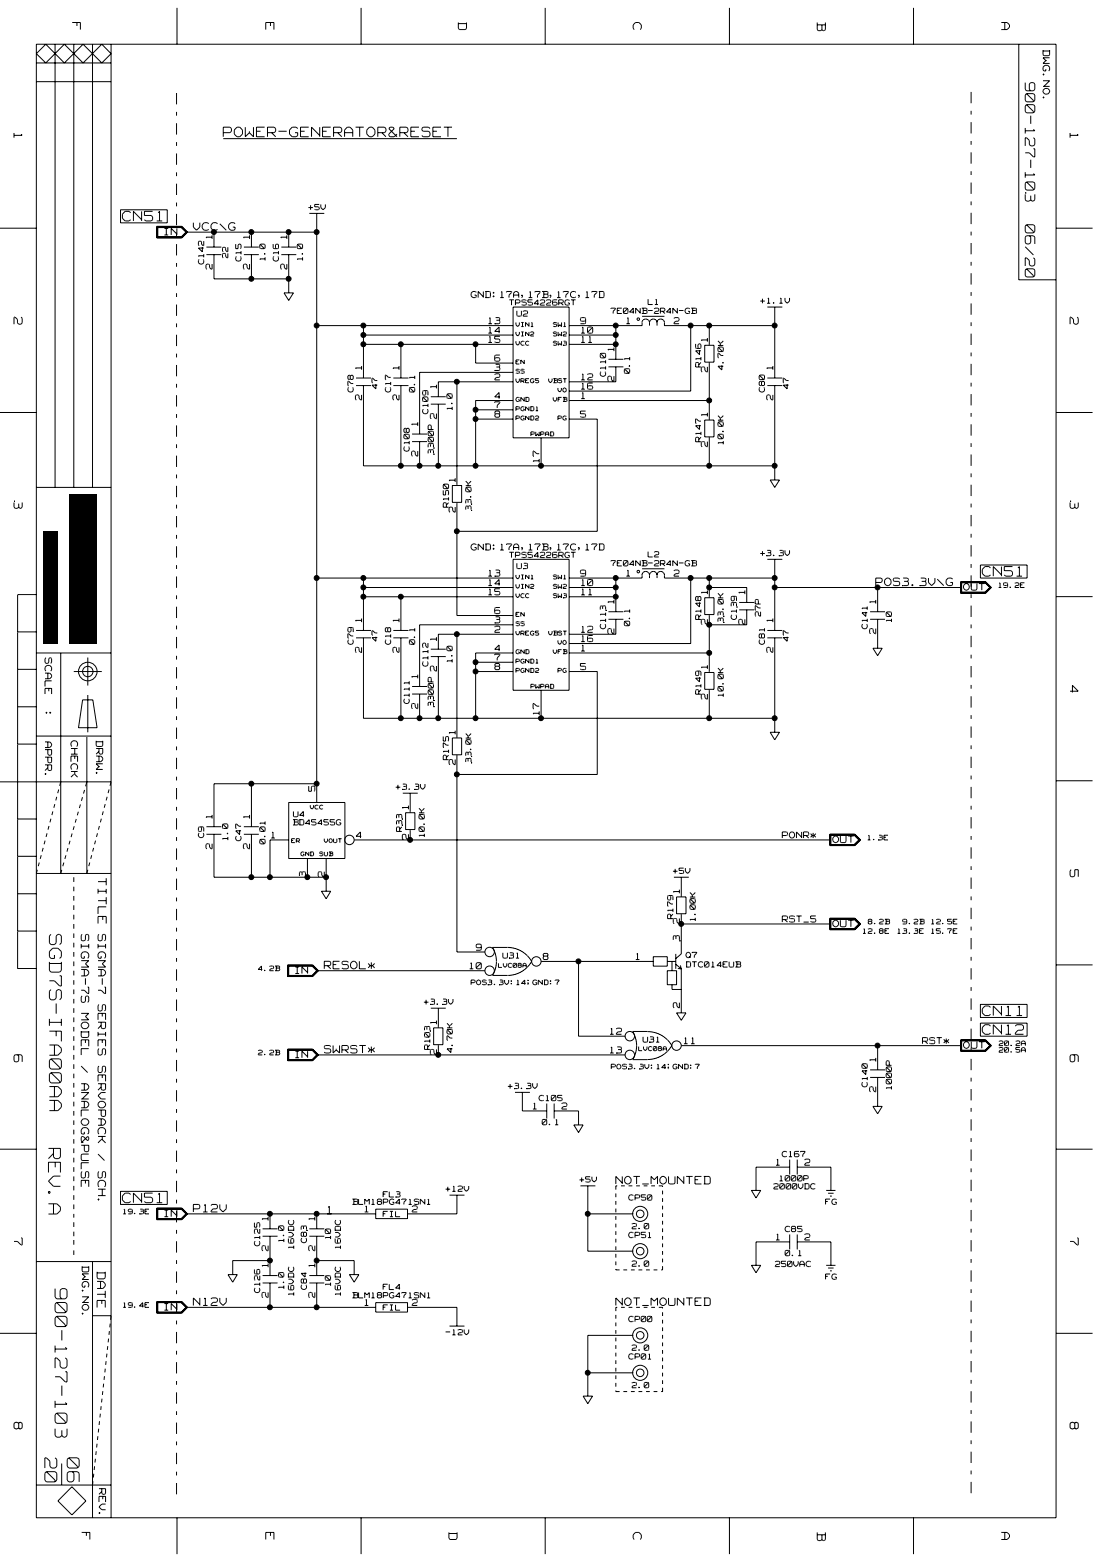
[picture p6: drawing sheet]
<svg xmlns="http://www.w3.org/2000/svg" width="297mm" height="420mm" viewBox="0 0 297 420" stroke-linecap="round" stroke-linejoin="round" font-family="sans-serif">
<defs><g id="words">
<g font-size="7.1" fill="#fff">
<text x="12.4" y="251.3" transform="rotate(90 12.4 251.3)">SGD7S-IFA00AA</text>
<text x="12.1" y="308.9" transform="rotate(90 12.1 308.9)">REV.A</text>
<text x="13.9" y="346.6" transform="rotate(90 13.9 346.6)">900-127-103</text>
<text x="11.2" y="392.1" transform="rotate(90 11.2 392.1)">20</text>
<text x="17.2" y="392.1" transform="rotate(90 17.2 392.1)">06</text>
</g>
<g font-size="5.8" fill="#fff">
<text x="275.1" y="22.2" transform="rotate(90 275.1 22.2)">900-127-103</text>
<text x="275.1" y="60.5" transform="rotate(90 275.1 60.5)">06/20</text>
</g>
<g font-size="4.9" fill="#fff">
<text x="18.8" y="6.1" transform="rotate(90 18.8 6.1)">F</text>
<text x="70.9" y="6.1" transform="rotate(90 70.9 6.1)">E</text>
<text x="122.7" y="6.1" transform="rotate(90 122.7 6.1)">D</text>
<text x="169.7" y="6.1" transform="rotate(90 169.7 6.1)">C</text>
<text x="219.2" y="6.1" transform="rotate(90 219.2 6.1)">B</text>
<text x="268.8" y="6.1" transform="rotate(90 268.8 6.1)">A</text>
<text x="3.1" y="35.8" transform="rotate(90 3.1 35.8)">1</text>
<text x="287.3" y="35.8" transform="rotate(90 287.3 35.8)">1</text>
<text x="60.1" y="37.3">POWER-GENERATOR&amp;RESET</text>
<text x="32.9" y="59.9">CN51</text>
<text x="3.1" y="85.3" transform="rotate(90 3.1 85.3)">2</text>
<text x="287.3" y="85.3" transform="rotate(90 287.3 85.3)">2</text>
<text x="3.1" y="134.8" transform="rotate(90 3.1 134.8)">3</text>
<text x="287.3" y="134.8" transform="rotate(90 287.3 134.8)">3</text>
<text x="264.3" y="155.5">CN51</text>
<text x="287.3" y="184.4" transform="rotate(90 287.3 184.4)">4</text>
<text x="287.3" y="233.9" transform="rotate(90 287.3 233.9)">5</text>
<text x="25.7" y="236.2" transform="rotate(90 25.7 236.2)">TITLE SIGMA-7 SERIES SERVOPACK / SCH.</text>
<text x="264.3" y="273.7">CN11</text>
<text x="264.3" y="278.7">CN12</text>
<text x="3.1" y="283.7" transform="rotate(90 3.1 283.7)">6</text>
<text x="287.3" y="283.7" transform="rotate(90 287.3 283.7)">6</text>
<text x="32.9" y="324">CN51</text>
<text x="3.1" y="333" transform="rotate(90 3.1 333)">7</text>
<text x="287.3" y="333" transform="rotate(90 287.3 333)">7</text>
<text x="25.5" y="342.1" transform="rotate(90 25.5 342.1)">DATE</text>
<text x="3.1" y="382.5" transform="rotate(90 3.1 382.5)">8</text>
<text x="287.3" y="382.5" transform="rotate(90 287.3 382.5)">8</text>
<text x="21.3" y="412.2" transform="rotate(90 21.3 412.2)">F</text>
<text x="70.9" y="412.2" transform="rotate(90 70.9 412.2)">E</text>
<text x="120.1" y="412.2" transform="rotate(90 120.1 412.2)">D</text>
<text x="169.7" y="412.2" transform="rotate(90 169.7 412.2)">C</text>
<text x="219.2" y="412.2" transform="rotate(90 219.2 412.2)">B</text>
<text x="268.8" y="412.2" transform="rotate(90 268.8 412.2)">A</text>
</g>
<text font-size="4.5" fill="#fff" x="21.3" y="251.3" transform="rotate(90 21.3 251.3)">SIGMA-7S MODEL / ANALOG&amp;PULSE</text>
<g font-size="3.9" fill="#fff">
<text x="280.1" y="13.5" transform="rotate(90 280.1 13.5)">DWG.NO.</text>
<text x="11.6" y="176.9" transform="rotate(90 11.6 176.9)">SCALE</text>
<text x="11.6" y="191.1" transform="rotate(90 11.6 191.1)">:</text>
<text x="11.6" y="199.6" transform="rotate(90 11.6 199.6)">APPR.</text>
<text x="18.6" y="199.3" transform="rotate(90 18.6 199.3)">CHECK</text>
<text x="25.4" y="199.3" transform="rotate(90 25.4 199.3)">DRAW.</text>
<text x="21.6" y="340.6" transform="rotate(90 21.6 340.6)">DWG.NO.</text>
<text x="26.1" y="400.4" transform="rotate(90 26.1 400.4)">REV.</text>
</g>
<g font-size="3.8" fill="#fff">
<text x="52" y="62.3">VCC\G</text>
<text x="235.6" y="157.9">POS3.3V\G</text>
<text x="87.2" y="261">RESOL*</text>
<text x="87.2" y="283.6">SWRST*</text>
<text x="165.7" y="318.9">NOT_MOUNTED</text>
<text x="52" y="326.4">P12V</text>
<text x="88" y="326.9">1</text>
<text x="52" y="351.5">N12V</text>
<text x="165.7" y="351.5">NOT_MOUNTED</text>
</g>
<g font-size="3.7" fill="#fff">
<text x="57.6" y="64.3" transform="rotate(-90 57.6 64.3)">1</text>
<text x="67.7" y="64.3" transform="rotate(-90 67.7 64.3)">1</text>
<text x="77.7" y="64.3" transform="rotate(-90 77.7 64.3)">1</text>
<text x="57.6" y="72.4" transform="rotate(-90 57.6 72.4)">2</text>
<text x="67.7" y="72.4" transform="rotate(-90 67.7 72.4)">2</text>
<text x="77.7" y="72.4" transform="rotate(-90 77.7 72.4)">2</text>
<text x="165.7" y="94.4" transform="rotate(-90 165.7 94.4)">1</text>
<text x="190.9" y="91.9" transform="rotate(-90 190.9 91.9)">1</text>
<text x="97.8" y="99.4" transform="rotate(-90 97.8 99.4)">1</text>
<text x="107.9" y="99.4" transform="rotate(-90 107.9 99.4)">1</text>
<text x="190.9" y="100.1" transform="rotate(-90 190.9 100.1)">2</text>
<text x="208.5" y="99.4" transform="rotate(-90 208.5 99.4)">1</text>
<text x="97.8" y="107.6" transform="rotate(-90 97.8 107.6)">2</text>
<text x="107.9" y="107.6" transform="rotate(-90 107.9 107.6)">2</text>
<text x="118" y="104.5" transform="rotate(-90 118 104.5)">1</text>
<text x="165.7" y="102.6" transform="rotate(-90 165.7 102.6)">2</text>
<text x="208.5" y="107.6" transform="rotate(-90 208.5 107.6)">2</text>
<text x="118" y="112.6" transform="rotate(-90 118 112.6)">2</text>
<text x="190.9" y="112" transform="rotate(-90 190.9 112)">1</text>
<text x="112.9" y="114.6" transform="rotate(-90 112.9 114.6)">1</text>
<text x="112.9" y="122.7" transform="rotate(-90 112.9 122.7)">2</text>
<text x="145.6" y="124.4" transform="rotate(-90 145.6 124.4)">17</text>
<text x="190.9" y="120.2" transform="rotate(-90 190.9 120.2)">2</text>
<text x="123" y="129.6" transform="rotate(-90 123 129.6)">1</text>
<text x="123" y="137.8" transform="rotate(-90 123 137.8)">2</text>
<text x="190.9" y="159.8" transform="rotate(-90 190.9 159.8)">1</text>
<text x="201" y="159.8" transform="rotate(-90 201 159.8)">1</text>
<text x="97.8" y="167.3" transform="rotate(-90 97.8 167.3)">1</text>
<text x="107.9" y="167.3" transform="rotate(-90 107.9 167.3)">1</text>
<text x="165.7" y="162.3" transform="rotate(-90 165.7 162.3)">1</text>
<text x="190.9" y="168" transform="rotate(-90 190.9 168)">2</text>
<text x="201" y="168" transform="rotate(-90 201 168)">2</text>
<text x="208.5" y="167.3" transform="rotate(-90 208.5 167.3)">1</text>
<text x="236.2" y="162.3" transform="rotate(-90 236.2 162.3)">1</text>
<text x="118" y="172.4" transform="rotate(-90 118 172.4)">1</text>
<text x="165.7" y="170.5" transform="rotate(-90 165.7 170.5)">2</text>
<text x="236.2" y="170.5" transform="rotate(-90 236.2 170.5)">2</text>
<text x="97.8" y="175.5" transform="rotate(-90 97.8 175.5)">2</text>
<text x="107.9" y="175.5" transform="rotate(-90 107.9 175.5)">2</text>
<text x="190.9" y="179.9" transform="rotate(-90 190.9 179.9)">1</text>
<text x="208.5" y="175.5" transform="rotate(-90 208.5 175.5)">2</text>
<text x="112.9" y="182.5" transform="rotate(-90 112.9 182.5)">1</text>
<text x="118" y="180.6" transform="rotate(-90 118 180.6)">2</text>
<text x="112.9" y="190.6" transform="rotate(-90 112.9 190.6)">2</text>
<text x="190.9" y="188.1" transform="rotate(-90 190.9 188.1)">2</text>
<text x="123" y="197.5" transform="rotate(-90 123 197.5)">1</text>
<text x="145.6" y="192.3" transform="rotate(-90 145.6 192.3)">17</text>
<text x="123" y="205.7" transform="rotate(-90 123 205.7)">2</text>
<text x="85.3" y="212.9" transform="rotate(-90 85.3 212.9)">5</text>
<text x="57.6" y="220.2" transform="rotate(-90 57.6 220.2)">1</text>
<text x="67.7" y="220.2" transform="rotate(-90 67.7 220.2)">1</text>
<text x="110.4" y="217.7" transform="rotate(-90 110.4 217.7)">1</text>
<text x="110.4" y="225.8" transform="rotate(-90 110.4 225.8)">2</text>
<text x="57.6" y="228.3" transform="rotate(-90 57.6 228.3)">2</text>
<text x="67.7" y="228.3" transform="rotate(-90 67.7 228.3)">2</text>
<text x="82.8" y="235.9" transform="rotate(-90 82.8 235.9)">3</text>
<text x="87.8" y="235.9" transform="rotate(-90 87.8 235.9)">2</text>
<text x="183.3" y="240.3" transform="rotate(-90 183.3 240.3)">1</text>
<text x="183.3" y="248.5" transform="rotate(-90 183.3 248.5)">2</text>
<text x="183.3" y="253.1" transform="rotate(-90 183.3 253.1)">3</text>
<text x="118" y="275.5" transform="rotate(-90 118 275.5)">1</text>
<text x="183.3" y="271.1" transform="rotate(-90 183.3 271.1)">2</text>
<text x="118" y="283.7" transform="rotate(-90 118 283.7)">2</text>
<text x="236.2" y="285.5" transform="rotate(-90 236.2 285.5)">1</text>
<text x="236.2" y="293.7" transform="rotate(-90 236.2 293.7)">2</text>
<text x="72.7" y="328.3" transform="rotate(-90 72.7 328.3)">1</text>
<text x="85.3" y="328.3" transform="rotate(-90 85.3 328.3)">1</text>
<text x="72.7" y="340.9" transform="rotate(-90 72.7 340.9)">1</text>
<text x="72.7" y="336.5" transform="rotate(-90 72.7 336.5)">2</text>
<text x="85.3" y="340.9" transform="rotate(-90 85.3 340.9)">1</text>
<text x="85.3" y="336.5" transform="rotate(-90 85.3 336.5)">2</text>
<text x="72.7" y="349" transform="rotate(-90 72.7 349)">2</text>
<text x="85.3" y="349" transform="rotate(-90 85.3 349)">2</text>
</g>
<g font-size="3.3" fill="#fff">
<text x="44.2" y="63.5">IN</text>
<text x="259.2" y="159">OUT</text>
<text x="224.1" y="226.9">OUT</text>
<text x="224.1" y="249.6">OUT</text>
<text x="79.5" y="262.2">IN</text>
<text x="79.5" y="284.8">IN</text>
<text x="259.2" y="282.3">OUT</text>
<text x="44.2" y="327.6">IN</text>
<text x="44.2" y="352.7">IN</text>
</g>
<g font-size="3.1" fill="#fff">
<text x="55.2" y="71" transform="rotate(-90 55.2 71)">C142</text>
<text x="61.7" y="69.4" transform="rotate(-90 61.7 69.4)">22</text>
<text x="65.3" y="70.2" transform="rotate(-90 65.3 70.2)">C15</text>
<text x="71.8" y="70.1" transform="rotate(-90 71.8 70.1)">1.0</text>
<text x="75.4" y="70.2" transform="rotate(-90 75.4 70.2)">C16</text>
<text x="81.8" y="70.1" transform="rotate(-90 81.8 70.1)">1.0</text>
<text x="126.7" y="80.3">GND:17A,17B,17C,17D</text>
<text x="131.4" y="89.9">14</text>
<text x="131.4" y="87.4">13</text>
<text x="156.2" y="87.4">9</text>
<text x="156.4" y="89.9">10</text>
<text x="168.5" y="87.4">1</text>
<text x="181.3" y="87.4">2</text>
<text x="131.4" y="92.4">15</text>
<text x="156.4" y="92.4">11</text>
<text x="133.1" y="99.9">3</text>
<text x="133.1" y="97.5">6</text>
<text x="163.4" y="101.2" transform="rotate(-90 163.4 101.2)">C110</text>
<text x="169.8" y="100.4" transform="rotate(-90 169.8 100.4)">0.1</text>
<text x="189" y="98.7" transform="rotate(-90 189 98.7)">R146</text>
<text x="195" y="99.5" transform="rotate(-90 195 99.5)">4.70K</text>
<text x="95.5" y="105.5" transform="rotate(-90 95.5 105.5)">C78</text>
<text x="101.9" y="104.6" transform="rotate(-90 101.9 104.6)">47</text>
<text x="105.5" y="105.5" transform="rotate(-90 105.5 105.5)">C17</text>
<text x="112" y="105.5" transform="rotate(-90 112 105.5)">0.1</text>
<text x="133.1" y="102.5">2</text>
<text x="133.1" y="107.5">4</text>
<text x="156.4" y="102.5">12</text>
<text x="156.4" y="105">16</text>
<text x="156.4" y="107.5">1</text>
<text x="206.1" y="105.5" transform="rotate(-90 206.1 105.5)">C80</text>
<text x="212.6" y="104.6" transform="rotate(-90 212.6 104.6)">47</text>
<text x="115.6" y="111.3" transform="rotate(-90 115.6 111.3)">C109</text>
<text x="122.1" y="110.3" transform="rotate(-90 122.1 110.3)">1.0</text>
<text x="133.1" y="112.5">8</text>
<text x="133.1" y="110">7</text>
<text x="156.2" y="112.5">5</text>
<text x="189" y="118.8" transform="rotate(-90 189 118.8)">R147</text>
<text x="195" y="119.5" transform="rotate(-90 195 119.5)">10.0K</text>
<text x="110.5" y="121.4" transform="rotate(-90 110.5 121.4)">C108</text>
<text x="117.1" y="122.2" transform="rotate(-90 117.1 122.2)">3300P</text>
<text x="121.1" y="136.4" transform="rotate(-90 121.1 136.4)">R150</text>
<text x="127.2" y="137.3" transform="rotate(-90 127.2 137.3)">33.0K</text>
<text x="126.7" y="148.3">GND:17A,17B,17C,17D</text>
<text x="131.4" y="155.3">13</text>
<text x="156.2" y="155.3">9</text>
<text x="168.5" y="155.3">1</text>
<text x="181.3" y="155.3">2</text>
<text x="131.4" y="160.3">15</text>
<text x="131.4" y="157.8">14</text>
<text x="156.4" y="160.3">11</text>
<text x="156.4" y="157.8">10</text>
<text x="133.1" y="167.9">3</text>
<text x="133.1" y="165.4">6</text>
<text x="189" y="166.6" transform="rotate(-90 189 166.6)">R148</text>
<text x="195" y="167.4" transform="rotate(-90 195 167.4)">33.0K</text>
<text x="198.6" y="166.6" transform="rotate(-90 198.6 166.6)">C139</text>
<text x="205.1" y="165.8" transform="rotate(-90 205.1 165.8)">27P</text>
<text x="240.3" y="167.3" transform="rotate(-90 240.3 167.3)">10</text>
<text x="95.5" y="173.3" transform="rotate(-90 95.5 173.3)">C79</text>
<text x="101.9" y="172.5" transform="rotate(-90 101.9 172.5)">47</text>
<text x="105.5" y="173.3" transform="rotate(-90 105.5 173.3)">C18</text>
<text x="112" y="173.3" transform="rotate(-90 112 173.3)">0.1</text>
<text x="133.1" y="170.4">2</text>
<text x="156.4" y="170.4">12</text>
<text x="156.4" y="172.9">16</text>
<text x="163.4" y="169.1" transform="rotate(-90 163.4 169.1)">C113</text>
<text x="169.8" y="168.3" transform="rotate(-90 169.8 168.3)">0.1</text>
<text x="206.1" y="173.3" transform="rotate(-90 206.1 173.3)">C81</text>
<text x="212.6" y="172.5" transform="rotate(-90 212.6 172.5)">47</text>
<text x="233.8" y="169.1" transform="rotate(-90 233.8 169.1)">C141</text>
<text x="115.6" y="179.2" transform="rotate(-90 115.6 179.2)">C112</text>
<text x="122.1" y="178.2" transform="rotate(-90 122.1 178.2)">1.0</text>
<text x="133.1" y="177.9">7</text>
<text x="133.1" y="175.4">4</text>
<text x="156.4" y="175.4">1</text>
<text x="133.1" y="180.4">8</text>
<text x="156.2" y="180.4">5</text>
<text x="110.5" y="189.2" transform="rotate(-90 110.5 189.2)">C111</text>
<text x="117.1" y="190.1" transform="rotate(-90 117.1 190.1)">3300P</text>
<text x="189" y="186.7" transform="rotate(-90 189 186.7)">R149</text>
<text x="195" y="187.4" transform="rotate(-90 195 187.4)">10.0K</text>
<text x="121.1" y="204.3" transform="rotate(-90 121.1 204.3)">R175</text>
<text x="127.2" y="205.2" transform="rotate(-90 127.2 205.2)">33.0K</text>
<text x="55.2" y="225.3" transform="rotate(-90 55.2 225.3)">C9</text>
<text x="61.7" y="226" transform="rotate(-90 61.7 226)">1.0</text>
<text x="65.3" y="226.1" transform="rotate(-90 65.3 226.1)">C47</text>
<text x="71.8" y="227" transform="rotate(-90 71.8 227)">0.01</text>
<text x="73" y="225.7">1</text>
<text x="95.8" y="225.7">4</text>
<text x="108.5" y="223.6" transform="rotate(-90 108.5 223.6)">R33</text>
<text x="114.6" y="225.1" transform="rotate(-90 114.6 225.1)">10.0K</text>
<text x="210.5" y="225.7">PONR*</text>
<text x="181.5" y="247.1" transform="rotate(-90 181.5 247.1)">R179</text>
<text x="187.5" y="247.7" transform="rotate(-90 187.5 247.7)">1.00K</text>
<text x="210.5" y="248.3">RST_5</text>
<text x="128.1" y="255.9">9</text>
<text x="126.4" y="260.9">10</text>
<text x="146.1" y="258.4">8</text>
<text x="171.1" y="258.4">1</text>
<text x="164.1" y="278.5">12</text>
<text x="184" y="281.1">11</text>
<text x="248.2" y="281.1">RST*</text>
<text x="116.1" y="282.3" transform="rotate(-90 116.1 282.3)">R103</text>
<text x="122.1" y="283.1" transform="rotate(-90 122.1 283.1)">4.70K</text>
<text x="164.1" y="283.5">13</text>
<text x="233.8" y="292.4" transform="rotate(-90 233.8 292.4)">C140</text>
<text x="240.3" y="293" transform="rotate(-90 240.3 293)">1000P</text>
<text x="143.4" y="298.6">1</text>
<text x="151.1" y="298.6">2</text>
<text x="208.8" y="313.7">1</text>
<text x="216.5" y="313.7">2</text>
<text x="98.1" y="326.3">1</text>
<text x="110.9" y="326.3">2</text>
<text x="70.3" y="335.1" transform="rotate(-90 70.3 335.1)">C125</text>
<text x="76.8" y="334.1" transform="rotate(-90 76.8 334.1)">1.0</text>
<text x="79.5" y="335.9" transform="rotate(-90 79.5 335.9)">16VDC</text>
<text x="82.9" y="334.3" transform="rotate(-90 82.9 334.3)">C83</text>
<text x="89.4" y="333.3" transform="rotate(-90 89.4 333.3)">10</text>
<text x="92" y="335.9" transform="rotate(-90 92 335.9)">16VDC</text>
<text x="208.8" y="333.8">1</text>
<text x="216.5" y="333.8">2</text>
<text x="70.3" y="347.7" transform="rotate(-90 70.3 347.7)">C126</text>
<text x="76.8" y="346.7" transform="rotate(-90 76.8 346.7)">1.0</text>
<text x="82.9" y="346.8" transform="rotate(-90 82.9 346.8)">C84</text>
<text x="89.4" y="345.9" transform="rotate(-90 89.4 345.9)">10</text>
<text x="79.5" y="348.5" transform="rotate(-90 79.5 348.5)">16VDC</text>
<text x="92" y="348.5" transform="rotate(-90 92 348.5)">16VDC</text>
<text x="98.1" y="351.5">1</text>
<text x="110.9" y="351.5">2</text>
</g>
<g font-size="2.7" fill="#fff">
<text x="83" y="56.6">+5V</text>
<text x="137" y="82.3">TPS54226RGT</text>
<text x="174.4" y="82.1">L1</text>
<text x="204.6" y="81.8">+1.1V</text>
<text x="139.1" y="85.3">U2</text>
<text x="164.4" y="84.5">7E04NB-2R4N-GB</text>
<text x="204.6" y="149.7">+3.3V</text>
<text x="137" y="150.2">TPS54226RGT</text>
<text x="139.1" y="153.2">U3</text>
<text x="164.4" y="152.4">7E04NB-2R4N-GB</text>
<text x="174.4" y="150">L2</text>
<text x="106.5" y="212.6">+3.3V</text>
<text x="79" y="219.9">U4</text>
<text x="78.8" y="222.1">BD45455G</text>
<text x="181.1" y="235.2">+5V</text>
<text x="135.3" y="257.9">U31</text>
<text x="184.6" y="257.8">Q7</text>
<text x="184.6" y="260.4">DTC014EUB</text>
<text x="114" y="270.4">+3.3V</text>
<text x="173" y="280.5">U31</text>
<text x="136.7" y="293">+3.3V</text>
<text x="145" y="296.3">C105</text>
<text x="145.9" y="302.8">0.1</text>
<text x="210.4" y="311.4">C167</text>
<text x="209.8" y="317.9">1000P</text>
<text x="103.1" y="322.2">FL3</text>
<text x="119.9" y="320.7">+12V</text>
<text x="155.9" y="318.2">+5V</text>
<text x="169.2" y="323">CP50</text>
<text x="208.2" y="320">2000VDC</text>
<text x="94.8" y="324.2">BLM18PG471SN1</text>
<text x="103.1" y="327.5">FIL</text>
<text x="222.1" y="324.2">FG</text>
<text x="169.2" y="333.1">CP51</text>
<text x="170" y="330.8">2.0</text>
<text x="211.2" y="331.5">C85</text>
<text x="170" y="340.8">2.0</text>
<text x="208.6" y="340.9">250VAC</text>
<text x="211.2" y="338">0.1</text>
<text x="103.1" y="347.1">FL4</text>
<text x="222.1" y="344.3">FG</text>
<text x="94.8" y="349.3">BLM18PG471SN1</text>
<text x="103.1" y="352.6">FIL</text>
<text x="119.9" y="359.3">-12V</text>
<text x="169.2" y="355.7">CP00</text>
<text x="169.2" y="365.8">CP01</text>
<text x="170" y="363.4">2.0</text>
<text x="170" y="373.5">2.0</text>
</g>
<g font-size="2.4" fill="#fff">
<text x="268.7" y="158.3">19.2E</text>
<text x="233.5" y="226.2">1.3E</text>
<text x="232.2" y="251.4">12.8E</text>
<text x="233.6" y="248.8">8.2B</text>
<text x="241.5" y="251.4">13.3E</text>
<text x="242.9" y="248.8">9.2B</text>
<text x="250.6" y="248.8">12.5E</text>
<text x="250.6" y="251.4">15.7E</text>
<text x="69.5" y="261.4">4.2B</text>
<text x="126.7" y="265.2">POS3.3V:14;GND:7</text>
<text x="268.8" y="281.6">20.2A</text>
<text x="69.5" y="284.1">2.2B</text>
<text x="164.5" y="287.8">POS3.3V:14;GND:7</text>
<text x="268.8" y="283.3">20.5A</text>
<text x="33.1" y="326.8">19.3E</text>
<text x="33.1" y="352">19.4E</text>
</g>
<g font-size="2.1" fill="#fff">
<text x="138.8" y="88.1">VIN1</text>
<text x="148.8" y="88.1">SW1</text>
<text x="138.8" y="90.6">VIN2</text>
<text x="138.8" y="93.1">VCC</text>
<text x="148.8" y="90.6">SW2</text>
<text x="148.8" y="93.1">SW3</text>
<text x="138.8" y="100.6">SS</text>
<text x="138.8" y="98.1">EN</text>
<text x="138.8" y="103.2">VREG5</text>
<text x="147.6" y="103.2">VBST</text>
<text x="150.1" y="105.7">VO</text>
<text x="138.8" y="110.7">PGND1</text>
<text x="138.8" y="108.2">GND</text>
<text x="138.8" y="113.2">PGND2</text>
<text x="148.8" y="108.2">VFB</text>
<text x="150.1" y="113.2">PG</text>
<text x="142.8" y="117.5">PWPAD</text>
<text x="138.8" y="156">VIN1</text>
<text x="148.8" y="156">SW1</text>
<text x="138.8" y="158.5">VIN2</text>
<text x="138.8" y="161">VCC</text>
<text x="148.8" y="158.5">SW2</text>
<text x="148.8" y="161">SW3</text>
<text x="138.8" y="166">EN</text>
<text x="138.8" y="168.5">SS</text>
<text x="138.8" y="171.1">VREG5</text>
<text x="147.6" y="171.1">VBST</text>
<text x="150.1" y="173.6">VO</text>
<text x="138.8" y="178.6">PGND1</text>
<text x="138.8" y="176.1">GND</text>
<text x="148.8" y="176.1">VFB</text>
<text x="138.8" y="181.1">PGND2</text>
<text x="142.8" y="185.4">PWPAD</text>
<text x="150.1" y="181.1">PG</text>
<text x="134.1" y="260.4">LVC08A</text>
<text x="171.8" y="282.8">LVC08A</text>
</g>
<g font-size="2" fill="#fff">
<text x="83.5" y="217.8">VCC</text>
<text x="78.4" y="226.8">ER</text>
<text x="87.2" y="226.8">VOUT</text>
<text x="80.9" y="230.4">GND</text>
<text x="86" y="230.4">SUB</text>
</g>
</g></defs>
<path d="M11.6 142.9h4v30.3h-4zM18.6 133h7.5v40.1h-7.5z" fill="#000"/>
<path d="M9.8 235l6.5-24.7M16.3 235l7.1-24.7M23.4 235l6.5-24.7M165.7 319v22.6M178.3 319h-12.6M165.7 351.7v22.6M165.7 341.6h12.6M178.3 351.7h-12.6M178.3 341.6v-22.6M165.7 374.3h12.6M178.3 374.3v-22.6M24.9 399.5l5-45.6" fill="none" stroke="#000" stroke-width=".27" stroke-dasharray="1 1 1 1 1 1 1 1" stroke-linecap="butt"/>
<path d="M261.3 24.7v377.3M47.5 402v-377.3" fill="none" stroke="#000" stroke-width=".27" stroke-dasharray="3 2 1 2" stroke-linecap="butt"/>
<g fill="none" stroke="#000" stroke-width=".27">
<path d="M9.8 11.9h274.3v396.4h-274.3zM9.8 16.9h20.1M12.3 11.9l5 5 5.1-5 5 5 2.5-2.5-2.5-2.5-5 5-5.1-5-5 5-2.5-2.5zM14.8 11.9v119.2M19.4 6.1h2.2M19.9 11.9v119.2M20.7 6.1v.9M21.6 6.1v1.9M24.9 11.9v119.2M29.9 11.9v396.4M47.6 2.1v9.8M71.5 6.1h2.2"/>
<path d="M71.5 6.1v1.9M72.8 6.1v.9M73.7 6.1v1.9M97.2 2.1v9.8M123.3 6.1v1.5l.4 .4h1.5M123.4 6.4h2.1M125.5 6.1v1.5l-.3 .4M146.7 2.1v9.8M170.3 6.7v.9l.3 .4M171 6.1l-.7 .6M171 6.1h.9M171.9 6.1l.7 .6"/>
<path d="M172.6 6.7v.9l-.3 .4M196.3 2.1v9.8M219.9 6.1v1.9l.3 .3M219.9 6.7h2.1M220.2 8.3h.6M221.1 6.7v1.2l-.3 .4M221.2 8l.2 .3M222.1 6.1v1.9l-.6 .3M245.8 2.1v9.8M269.4 6.1h1.5M269.4 8h1.5M270.3 6.1v1.8"/>
<path d="M271 6.1l.6 .6M271.6 6.7v.6M271.6 7.3l-.6 .7M274.1 11.9v63.4h10M280.6 13.5v1.2M280.6 18.8l.3 .3h.5M280.6 15.5l.8 .8-.8 .8M280.6 14.7l.3 .3h1.2M280.7 17.1h1.7M280.7 15.5h1.7M280.7 13.7h1.7M280.8 19.9l-.2 .2"/>
<path d="M280.9 19.9v.2M281.4 18.6v.5M281.4 16.3h.2M281.9 17.6h-.8l-.5 .5v.7M281.9 17.6l.5 .5v.7M282.4 18.8l-.2 .3M282.4 13.5v1.2M282.4 14.7l-.2 .3M3.8 35.8v1.2M3.8 36.4h2.1M5.7 36.1l.3 .3M9.8 22h20.1"/>
<path d="M60.1 37.3h62.8M60.1 35.7h1.7M61.8 34.2h-1.7v2.6M61.9 34.2l.4 .4M62.3 35.3l-.4 .4M62.3 34.6v.7M63.8 34.2h.7l.7 .8v1l-.7 .8h-.7l-.8-.7v-1.1zM66 34.2v2.5M67.1 35.7l-1.1 1.1M67.1 35.3v.3M67.1 35.7l1.1 1.1M68.2 34.2v2.5"/>
<path d="M69 35.3h1.1M71.2 34.2h-2.2v2.6h2.2M72 35.7h1.7M73.1 35.7l1.1 1.1M73.7 34.2h-1.7v2.6M73.8 34.2l.4 .4M74.2 35.3l-.4 .4M74.2 34.6v.7M74.9 35.3h2.2M79.4 35.7h.7M79.7 34.2h-1l-.8 .8v1l.7 .8h1.1M79.7 34.2l.4 .4"/>
<path d="M80.1 36.4l-.4 .4M80.1 35.7v.7M80.9 35.3h1.1M80.9 36.8h2.2M83.1 34.2h-2.2v2.6M86 36.4l-2.2-2.2v2.6M86 34.2v2.6M86.8 35.3h1.1M86.8 36.8h2.2M89 34.2h-2.2v2.6M90.9 35.7l1 1.1M91.9 34.6l-.4-.4h-1.8v2.6"/>
<path d="M91.9 35.3l-.4 .4h-1.7M91.9 34.6v.7M92.8 35.7h2.1M93.4 34.2l-.7 .8v1.8M93.5 34.2h.6l.8 .8v1.8M95.7 34.2h2.2M96.8 34.2v2.6M100.1 34.2h-.7l-.7 .8v1l.7 .8h.7M100.2 34.2l.7 .8v1l-.7 .8M102.8 35.7l1 1.1M103.8 34.6l-.4-.4h-1.8v2.6M103.8 35.3l-.4 .4h-1.7"/>
<path d="M103.8 34.6v.7M104.6 36.1v.3M104.6 36.4l.3 .4M104.6 34.6l2.2 2.2M104.9 34.2l-.3 .4M105 34.2h.7M105.7 34.2l.4 .4M106 34.6l-1.4 1.4M106.8 36.1l-.8 .7h-1M108.7 35.7l1.1 1.1M109.8 34.6l-.5-.4h-1.7v2.6M109.8 35.3l-.5 .4h-1.7"/>
<path d="M109.8 34.6v.7M110.6 35.3h1M110.6 36.8h2.1M112.7 34.2h-2.2v2.6M113.5 34.6v.3M113.5 35l.3 .3M113.5 36.4l.3 .4M113.8 34.2l-.3 .3M113.9 34.2h1.4l.4 .4M113.9 35.3h1.4l.4 .4v.7M115.7 36.4l-.4 .4h-1.4M116.5 35.3h1.1"/>
<path d="M116.5 36.8h2.2M118.7 34.2h-2.2v2.6M119.4 34.2h2.2M120.5 34.2v2.6M275.8 22.2v1.8l.4 .4M275.8 34.4v1.5M275.8 30l.4 .4M275.8 27l.4 .4M276.1 37h-.3v2.2M276.2 25.2l-.4 .4v1.4M276.2 28.2l-.4 .3v1.4M276.2 37l.7 .8"/>
<path d="M276.2 30.4h1.8M276.2 25.2l1.8 1.8M276.2 27.4h1.8M276.2 25.2h1.8M276.2 24.4h1.8M276.9 22.6v1.4l.4 .4M276.9 37.8v1M276.9 38.9l.4 .3M277.3 31.1v2.2M277.3 22.2l-.4 .4M277.4 39.2h.6M277.4 22.2h.6"/>
<path d="M278 28.2h-1.8l1.8 1.7M278 27v.3l.4-.3M278 30v.3l.4-.3M278 25.2l.4 .4v1.4M278 28.2l.4 .3v1.4M278 37l.4 .4v1.4M278 34.8l.4 .4h-2.5M278 22.2l.4 .4M278.4 22.6v1.4l-.4 .4M278.4 38.9l-.4 .3M280.6 24.3v.5M280.6 20.2h.3"/>
<path d="M280.6 21.7h1.8l-1.5 1.5M280.6 24.8l.6 .5h.7M280.6 23.2h1.8M280.8 26.1h-.2v.2h.3v-.2M281.9 23.8h-.8l-.5 .5M281.9 23.8l.5 .5M282.4 24.3v.5M282.4 24.8l-.5 .5M287.9 35.8v1.2M288 36.4h2.1M289.8 36.1l.3 .3M32.4 56.4h12.6v3.5h-12.6z"/>
<path d="M32.9 58.7l.8 .7M33.7 56.9l-.8 .8v1M33.7 59.4h1M33.7 56.9h1M34.8 56.9l.3 .3M35.1 59.1l-.3 .3M35.9 56.9v2.5M35.9 56.9l2.2 2.2M38.1 56.9v2.5M38.9 59.1l.3 .3h1.4M40.7 58l.4 .3M41.1 58.4v.7"/>
<path d="M41.1 56.9h-2.2v1.1h1.7M41.1 59.1l-.4 .3M42.2 59.4h1.4M42.9 56.9v2.5M42.9 56.9l-.4 .3M52 59.9v1.2l.8 .8M53.8 59.9v1.1l-.9 .9M54.9 59.9l-.5 .6M55 59.9h.8M55.8 59.9l.3 .3M57.3 59.9l-.5 .6M57.4 59.9h.8l.3 .3"/>
<path d="M62.9 59.9h-.8l-.6 .6M62.9 59.9l.3 .3M83 55.8h1.2M83.2 57.4h4M83.6 55.2v1.2M84.7 56.3l.1 .1M84.9 56.4h.7M85.2 57.4v158.5M85.7 55.6l.2 .2M85.9 55.9v.4l-.2 .1M85.9 55h-1.2v.6h.9M86.3 55v.8l.6 .6"/>
<path d="M87.5 55v.8l-.6 .6M275.8 51.9h.1M275.8 46.3v1.5M275.8 52.3v1.4M275.8 53.7l.4 .4M275.8 50.8l.4 .3M275.8 41.1h1.1l1.1 1.1M276.2 48.9l-.4 .4v1.4M276.2 51.1h1.8M277.3 53.8l-.4 .3h-.7M277.3 43v2.2M277.3 52.6v1.1"/>
<path d="M277.3 53.7l.4 .4M277.7 54.1h.3M278 48.9l-1.8 .1 1.8 1.7M278 50.8v.3l.4-.3M278 40h.4v2.2h-.4M278 48.9l.4 .4v1.4M278 46.7l.4 .4h-2.5M278.4 52.3v1.4M278.4 53.7l-.4 .4M0 61.4h9.8M42.2 60.9h6.7l1.6 1.5-1.6 1.6h-6.7zM42.3 61h6.6l1.4 1.4-1.4 1.5h-6.6z"/>
<path d="M42.4 61.1h6.4l1.4 1.3-1.4 1.4h-6.4zM42.5 61.2h6.3l1.2 1.2-1.2 1.3h-6.3zM44.2 61.4h1.1M44.2 63.2h1.1M44.7 61.5v1.7M46.1 61.4l1.4 1.5M46.1 61.5v1.7M47.6 61.4v1.8M50 62.4h35.2M53.4 65.9l.2 .2M53.4 65.1v.8M53.4 70.1v.5l.4 .4"/>
<path d="M53.6 69.8l-.2 .2M54 64.9l-.6 .2M54 64.9l.2 .2M54.2 65.1v.6M54.4 61.4l.5 .5M54.4 60.5v.8M54.4 66.5v1.2M54.7 69.8l.1 .2M54.8 68.8h-1.4l.2 .2M54.8 64.9v1.2l-.6-.4M54.8 70.1v.6l-.4 .3h-.6M54.8 68.4v.8"/>
<path d="M54.8 66.7h-1.4l1 1M55 61.9h.8M55.4 72.2l.3 .2M55.4 71.3v.9M55.5 66.5h4.1M55.5 68.5h4.1M56.1 71l-.7 .2M56.1 71l.3 .2M56.1 61.7l-.3 .2M56.4 71.3v.6M56.4 72l.5 .4M56.8 60.5v.8"/>
<path d="M56.8 61.4l.5 .5M56.9 72.4h.2M57 63.8h-1.6l.3 .2M57.1 63.3v1M57.1 71v1.4M57.6 62.4v4.1M57.6 68.5v6.5h20.1M58.5 61.7l-.3 .2h-.8M59.1 60.2l1.8 1.7M59.9 66.8v.8l.2 .1M59.9 69.2l.2 .2M59.9 68.4v.8"/>
<path d="M60.1 66.5l-.2 .2M60.1 68.2l-.2 .2M60.1 66.5l.6 .2M60.1 68.2l.6 .2M60.7 66.8v.6l.6 .3M60.7 69l.6 .4M60.7 68.4v.6M61.3 66.5v1.2M61.3 68.2v1.1M61.5 61.4l.6 .5h.8M61.5 60.5v.8M62.7 61.1h.5v.5"/>
<path d="M63.2 61.7l-.3 .2M63.4 69.3v.6l.4 .3M63.4 65.7v1.2h.7v-1M63.6 69l-.2 .2M63.9 70.2h.5M64.3 65.7l-.2 .2M64.3 65.7h.3M64.7 65.7l.2 .2M64.7 69l.2 .2M64.8 68h-1.4l.2 .2M64.9 66.7l-.2 .2M64.9 65.9v.8"/>
<path d="M64.9 67.6v.8M64.9 69.3v.5l-.4 .4M65.5 72.2l.2 .2M65.5 71.3v.9M65.6 66.5h4M65.6 68.5h4M65.7 71l-.2 .2M65.8 71l.7 .2M66.5 72l.4 .4M66.5 71.3v.6M67 72.4h.1M67.1 63.8h-1.6l.2 .2"/>
<path d="M67.1 63.3v1M67.1 71v1.4M67.6 62.4v4.1M67.6 68.5v6.5M69.9 66.7l.2 .2M69.9 69.6l.2 .3M69.9 65.9v.8M69.9 69.6h1.4M70.1 65.7v.2M70.1 65.7l-.2 .2M70.1 65.7h1M70.1 65.9l1 .9-1 .1"/>
<path d="M71.2 65.7l.1 .2M71.2 68.2h.1M71.2 68.2v.2M71.2 68.4h.1M71.3 66.7l-.1 .2M71.3 65.9v.8M71.3 68.2v.2M71.3 69.2v.9M73.5 66.7l.2 .2h1.1l.1-.2M73.5 69.3v.6l.5 .3h.5l.4-.4v-.5M73.5 65.7v1M73.7 69l-.2 .2"/>
<path d="M74.1 66.7l.2 .1M74.1 65.9v.8M74.3 65.7l-.2 .2M74.4 65.7l.5 .2M74.8 69l.1 .2M74.9 68h-1.4l.2 .2M74.9 65.9v.8M74.9 67.6v.8M75.5 72.2l.3 .2M75.5 71.2l.3-.2 .7 .2M75.5 71.3v.9M75.7 66.5h4"/>
<path d="M75.7 68.5h4M76.4 78.8h2.6l-1.3 2zM76.5 71.3v.6M76.5 72l.5 .4M77 72.4h.2M77.1 63.8h-1.6l.3 .2M77.2 63.3v1M77.2 71v1.4M77.7 62.4v4.1M77.7 68.5v10.3M80 66.7l.2 .2M80 65.9v.8"/>
<path d="M80.2 65.7v.2M80.2 65.7l-.2 .2M80.2 65.7h1M80.2 65.9l1 1h-1M81.2 68.2h.2M81.2 68.2l.2 .2M81.2 65.7l.2 .2M81.4 69.6h-1.4l.2 .3M81.4 66.7l-.2 .2M81.4 65.9v.8M81.4 68.2v.2M81.4 69.2v.9"/>
<path d="M127.2 78.4l-.5 .5v.6l.5 .6M127.3 78.4h.6M127.7 79.4h.4M127.9 78.4l.2 .3M128.1 79.8l-.2 .3M128.1 79.4v.4M130 79.8l-1.3-1.4v1.7M130 78.4v1.7M130.6 78.4h1.1M130.8 78.4v1.6M131.7 78.4l.3 .3M132 79.8l-.3 .3"/>
<path d="M132 78.7v1.1M132.7 78.7v.2M132.7 79.6v.2M132.7 78.7h.2v.2h-.2M132.7 79.6h.2v.2h-.2M134.8 78.7l.2-.3v1.6M136.3 78.4v.3M136.3 78.4h1.3M136.9 79.4v.7M137.6 78.7l-.7 .7M137.7 78.4v.3M138.2 79.4h1.3"/>
<path d="M138.6 78.4l-.4 .5v1.2M138.7 78.4h.4M139.1 78.4l.5 .5v1.2M140.3 79.4v.2M140.3 79.4h.2M140.4 79.6h.1M140.5 79.9l-.2 .2M140.6 79.4v.4M142.5 78.7l.2-.3v1.6M144.6 79.4v.7M145.3 78.4h-1.4v.3M145.3 78.7l-.7 .7"/>
<path d="M145.3 78.4v.3M145.8 78.4h1.4M146.3 78.4v1.6M146.3 79.1h.9M147.2 78.4l.3 .3M147.2 79.1l.3 .3M147.5 78.7v.1M147.5 79.4v.4M147.5 78.9l-.2 .2M147.5 79.8l-.3 .3M148 79.4h.2v.4M148 79.4l.2 .2"/>
<path d="M148.2 79.9l-.2 .2M150.1 78.7l.2-.3v1.6M151.6 78.4v.3M151.6 78.4h1.3M152.2 79.4v.7M152.9 78.7l-.7 .7M153 78.4v.3M154 78.4l-.5 .5v.7l.5 .5M154 78.4h.6M154.7 78.4l.2 .3M154.9 79.8l-.2 .3M155.6 79.4l.2 .2"/>
<path d="M155.6 79.4h.2l.1 .4M155.8 79.9l-.2 .2M157.8 78.7l.2-.3v1.6M159.2 78.4v.3M159.3 78.4h1.3M159.9 79.4v.7M160.6 78.7l-.7 .7M160.6 78.4v.3M161.1 78.4h1.2M161.3 78.4v1.6M162.3 78.4l.2 .3M162.5 79.8l-.2 .3"/>
<path d="M162.5 78.7v1.1M275.8 69.3h.3M275.8 69.4v2.1M275.8 72.7v1.4M275.8 74.1l.4 .4M275.8 66.4l2.2 2.2M275.8 65.2l.4 .4M275.8 62.3l.4 .4M276.2 72.3l-.4 .3M276.2 60.5l-.4 .3v1.4M276.2 63.4l-.4 .4v1.4M276.2 69.3l.7 .8v1"/>
<path d="M276.2 72.3l1.8 1.8M276.2 74.5h1.8M276.2 72.3h1.8M276.2 63.4h1.8M276.2 62.7h1.8M276.9 71.2l.4 .3M277 63.5l.3 .3v1.4M277.3 65.2l-.4 .4h-.7M277.4 71.5h.6M278 60.5h-1.8l1.8 1.7M278 62.3v.3l.4-.3M278 74.1v.4"/>
<path d="M278 60.5l.4 .3v1.4M278 63.4l.4 .4v1.8M278 72.3l.4 .3M278 69.3l.4 .4M278.4 74.1l-.4 .4M278.4 69.7v1.4M278.4 72.7v1.4M278.4 71.2l-.4 .3M284.1 61.4h9.9M3.8 85.3h.2l.7 .6v.9l.3 .4M3.8 85.3v1.9M5.7 85.3l.3 .3v1.3l-.4 .3h-.5"/>
<path d="M85.2 87.6h52.8M97.2 99h-1.6l.3 .2M97.3 98.5v.9M97.8 87.6v14.1M97.8 90.1h40.2M97.8 92.6h40.2M107.3 99h-1.6l.3 .2M107.4 98.5v.9M107.9 92.6v9.1M127.3 80.1h.6M128 92.6v5.1h10M130.6 80.1h1.1"/>
<path d="M131.4 87.1h1M131.4 89.6h1M131.4 92.1h1M131.7 88.2l.2-.2v1.6M131.9 90.5l-.2 .2M131.9 85.4l-.2 .3M131.9 85.5v1.5M131.9 90.5v1.6M133.1 99.7h.1M133.1 87.1h.1M133.1 96.4l.2-.2h.9l.3 .3M133.3 85.4h1l.2 .5"/>
<path d="M133.3 98h1l.2 .4M134.3 86.2l.2 .6-.2 .3h-1M134.3 98.8l.2 .2M134.5 90.5h-1.4v.7h1.1l.3 .2M134.5 95.5h-1.2l-.2 .3v1.1l.2 .3h.9l.3-.3v-.4M134.5 91.5l-.2 .6h-1l-.2-.2M134.5 99l-.2 .7h-1M134.5 98.5l-.2 .2h-.7M134.5 85.9l-.2 .2h-.7M134.5 89.2h-1.4l1.2-1.2v1.6M134.6 80.1h1M137 80.6h1.3"/>
<path d="M137.6 80.7v1.4M138 82.6h15.1v35.2h-15.1zM138.7 80.7v1.4M138.7 80.6h1M138.7 81.5h1M138.8 86.7v.6M138.8 89.3v.6M138.8 91.8v.6M138.8 96.9v1h.9M138.8 99.5v.1M138.8 99.7l.7 .1M138.8 96.8h.9"/>
<path d="M138.8 92.4l.4 .4M138.8 89.9l.4 .4M138.8 87.4l.4 .4M138.9 97.3h.4M139.1 84.9l.1 .1M139.1 83.6v1.2M139.3 85h.7M139.5 99.3l-.6 .1M139.6 99.3l.1 .2M139.6 99.8l.1 .1M139.7 80.6l.2 .3M139.7 86.7v.6"/>
<path d="M139.7 89.3v.6M139.7 91.8v.6M139.7 100v.2M139.7 92.4l-.4 .5M139.7 89.9l-.4 .5M139.7 87.4l-.4 .4M139.9 80.9l-.2 .6M140.1 92.2v.4l.3 .3h.4M140.1 96.9v1M140.1 99.5v.1M140.1 99.7l.2 .1M140.1 96.8l.9 .9"/>
<path d="M140.3 99.3l-.1 .1M140.3 89.3h.6M140.3 90.4h.6M140.3 87.8h.6M140.3 86.7h.6M140.3 83.6v1.2M140.3 84.9l-.2 .1M140.3 99.3h.5M140.3 99.8h.5M140.4 80.9l.1 .4M140.4 81.9l.1 .2M140.5 80.6l-.1 .2"/>
<path d="M140.6 86.8v1M140.6 89.3v1M140.6 80.6h.8M140.6 82.1h.8M140.6 81.3h.8M140.8 85h1.1M140.8 91.8h-.3l-.4 .3M140.9 99.8l.2 .1M140.9 91.8l.2 .1M140.9 99.3l.2 .2M141.1 96.8v1.1M141.1 100v.2"/>
<path d="M141.1 92.8l-.2 .1M141.4 81.3l.2 .6M141.4 80.6l.2 .3M141.4 89.3v1.1M141.4 92.2v.3l.3 .4M141.4 89.3l.9 .9M141.6 81.9l-.2 .2M141.7 83.6h-.8l-.2 .2M141.7 84.5h-.6l-.4 .5M141.7 91.8l-.3 .3M141.7 91.8l.6 .1M141.7 83.6l.2 .2"/>
<path d="M141.9 83.9l-.2 .6M142 81.9l.2 .2M142 80.6v.7M142.1 80.6h1.2M142.1 81.3h.9M142.2 80.1h1M142.2 82.1h.8M142.3 87.7l-.9-.9v1M142.3 92.8l-.6 .1M142.3 86.7v1.1M142.3 89.3v1.1M142.8 89.3l-.1 .2"/>
<path d="M142.8 87.8h.7M142.9 89.3h.5M143 89.9l-.3 .5h.9M143 86.9l.2-.2v1.1M143 81.3l.3 .6M143 89.9h.4M143.3 81.9l-.3 .2M143.5 89.3l.1 .2-.1 .4M143.7 81.7h1.2M144.7 80.7v1.4M144.7 80.6l-1 1.1M145.5 80.6l-.2 .3"/>
<path d="M145.5 80.6h.8M145.7 81.5l-.4 .6h1.3M145.8 81.5h.5M145.8 80.1h1.4M146.3 80.6l.3 .3M146.6 80.9l-.3 .6M147 80.9l.2-.3h.8l.2 .3M147 82.1h1.2M148.2 80.9l-.2 .6h-.6l-.4 .6M148.7 81.9l.2 .2 1-.2M148.7 80.9v1M148.7 81.4l.1-.1h.8l.3 .2v.4"/>
<path d="M148.8 86.9v.1M148.8 89.5l.2 .2 .8 .2v.3M148.8 91.9l.2 .3 .8 .2M148.8 87.1l1 .3M148.8 87.7h1M148.8 90.3h1M148.8 92.8h1M148.9 86.9l.7-.2 .2 .2M148.9 89.4l.7-.1 .2 .2M148.9 91.9l.7-.1 .2 .1M149.8 87.4v.3M149.8 92.5v.2"/>
<path d="M149.9 80.1h.9M149.9 80.6h-1.1l-.1 .3M150.2 90.4l.4-.5 .5 .5M150.2 86.7v1.1M150.2 89.3v1M150.2 91.8v1M150.3 80.7v1.4M150.3 80.6h1M150.4 81.5h.9M150.6 87.4l-.4 .4M150.6 92.5l-.4 .4M150.6 87.2v.1"/>
<path d="M150.6 89.7v.2M150.6 92.2v.2M150.6 92.4l.5 .5M150.6 87.4l.5 .4M151 81.5l.6 .6M151.1 86.7v1.1M151.1 89.3v1M151.1 91.8v1M151.3 80.6l.3 .3M151.5 92.9h.1M151.5 89.5l.1-.2 .8 .2-.2 .4h-.4M151.6 80.9l-.3 .6"/>
<path d="M151.6 87.8h.6M151.6 91.8l.8 .1M151.8 86.9l.1-.2v1.1M151.8 89.9l-.3 .5h.9M152 81.1v.6M152 81.7l.4 .4M152.3 92.3l.1 .1M152.4 80.6l-.4 .5M152.4 92l-.2 .2h-.4M152.4 92.5v.2M152.4 92.8l-.8 .1M152.4 80.6h.6"/>
<path d="M152.4 82.1h.6M152.8 81.5h.4M153 80.6l.2 .3M153.1 90.1h12.6M153.1 92.6h12.6M153.2 81.9l-.2 .2M153.2 81.5v.4M153.6 80.6h1.3M154 80.1h.6M154.2 80.7v1.4M156.2 86.1l.2 .3h1l.1-.2M156.2 86.1l.2-.7h.9l.3 .3v1.1l-.2 .3h-1.2"/>
<path d="M156.4 89.6h1M156.4 92.1h1M156.6 88.2l.2-.2v1.6M156.8 90.5l-.2 .2M156.8 90.5v1.6M157.5 80.1h1M158.3 88l-.2 .3v1.1l.2 .2M158.3 92.1h1M158.3 89.6h.9M158.3 88h.9M158.7 90.5l-.2 .2M158.7 90.5v1.6"/>
<path d="M159.2 88.3l-1.1 1.1M159.3 88.2h.1M159.3 88l.2 .3v1.1l-.2 .2M161.1 80.1h1.2M161.5 96.1l.2 .2M161.5 97.3l.2 .2M161.5 99l.2 .2M161.5 95.3v.8M161.5 99h1.4M161.5 97.3h1.4M161.7 95.1v.2M161.7 95l-.2 .3"/>
<path d="M161.7 100l-.2 .2v.6l.4 .4M161.8 95.3l.9 1h-.9M161.8 95h.9M162.8 95l.1 .3M162.8 100l.1 .8-.3 .4M162.9 96.1l-.1 .2M162.9 95.3v.8M162.9 96.9v.8M162.9 98.6v.8M163.5 94l.3 .2M163.6 94h1.5M163.7 96.6h4"/>
<path d="M163.7 98.7h4M165 83.8v.5M165.2 93.5v.9M165.6 82.9h-1.2v.2M165.6 83.1l-.6 .6M165.6 82.9v.2M165.7 90.1v6.5M165.7 87.6v2.5M165.7 98.7v4h-12.6M166.1 82.9v1.4M166.1 82.9h1.2M166.1 83.5h.6"/>
<path d="M166.1 84.3h1.2M167.7 84.2l.2 .1M167.7 83.1v1M167.9 82.9l-.2 .2M167.9 82.9h.8M167.9 84.3h.8M168 96.5l.2 .2M168 96.5h1.4M168.2 99.4v-.2l-.2 .2v.8l.2 .2M168.2 99.2h1l.2 .2-.2 1h-1M168.2 99.4l1 1M168.5 87.1h1"/>
<path d="M168.7 83.1l-.9 1M168.7 83.1h.2M168.7 82.9l.3 .2M169 83.1v1.1l-.3 .1M169 85.4l-.2 .3M169 85.5v1.5M169.2 98.3h.2M169.2 98.4v.2M169.4 98.4l-.1 .2M169.4 96.1v.8M169.4 83.9h1.2M170.4 82.9v1.4"/>
<path d="M170.4 82.9l-1 1M171 82.9v1.4M171 82.9l1.2 1.2M172.3 82.9v1.4M172.7 82.9h1.2l.2 .2M172.8 86.6l-.1 .1M172.8 85.1h6M172.8 86.4v1.2h-19.7M172.8 86.4h.1M172.9 86.3l-.1 .1M173.1 82.9v1.4M173.1 83.5h.8l.2 .2"/>
<path d="M173.3 85.9l-.5 .5M173.3 85.9h.1M173.3 85.9l-.1 .1M173.4 85.9l.9 .1M173.6 85.8l-.1 .1M173.9 85.8v.1M174.1 85.9h.1M174.1 83.1v.2M174.1 83.8l-.2 .5h-1.2M174.1 83.3l-.2 .2M174.2 85.9l.5 .6M174.4 83.5h1.2"/>
<path d="M174.4 80.5v1.4M174.4 81.9h1.2M174.6 86.3v.1M174.7 86.4l.1 .3M174.8 86.7v.9M174.8 86.4v.1M174.8 86.4v.3M174.9 86.3v.1M174.9 86.2v.1M175.3 85.9l-.1 .1M175.3 85.9h.1M175.3 85.9l-.5 .5"/>
<path d="M175.4 85.9l1 .1M175.6 85.8v.1M175.9 85.8l.1 .1M176 84.2v.1M176.1 84.3h1.1M176.1 85.9h.1M176.2 82.9l-.2 .2M176.2 81.9h.8M176.2 82.9h.8M176.3 85.9l.4 .4M176.6 86.2l.1 .3M176.6 80.5v1.4"/>
<path d="M176.6 80.5l-.2 .2M176.7 86.4h.1M176.7 86.5l.1 1.1M176.8 86.6l-.1 .1M176.8 86.4v.1M176.9 86.3l-.1 .1M177 83.7h-.6l-.4 .5M177 82.9l.2 .2M177.2 86l-.4 .4M177.2 83.1v.4M177.2 83.5l-.2 .2M177.3 85.9l-.1 .1"/>
<path d="M177.6 85.8l-.1 .1M177.7 82.9v1.4M177.7 82.9h.9M177.7 83.7h.9M177.9 85.8l.1 .1M178.1 85.9h.1M178.2 85.9l.2 .1M178.2 85.9l-1 .1M178.3 85.9l.4 .6M178.3 83.8l.6 .5M178.6 86.2v.1M178.7 86.4l.1 1.2h29.6"/>
<path d="M178.7 82.9l.2 .2M178.9 83.1v.4M178.9 83.5l-.2 .2M179.4 83.9h1.2M180.3 82.9v1.4M180.3 82.9l-1 1M181 82.9v1.4M181 82.9l1.2 1.2M181.3 85.7l.2-.3h1l.2 .3v.4M181.3 86.9v.2h1.4M181.8 86.4l-.5 .5M182.2 82.9v1.4"/>
<path d="M182.7 83.5h1.2M182.7 86.1l-.2 .3h-.7M184.3 83.9l.4 .4M184.7 82.9l-.4 .5v.5M184.7 82.9h.6l.2 .2M185.1 83.7h.4v.5l-.8 .1M185.8 87.6v17.6h-32.7M186 82.9h1.2M186 84.3h1.2M186.4 82.9v1.4M186.4 83.5h.8M187.2 93.6l.2 .1h1l.2-.1"/>
<path d="M187.2 96.5l.2 .2M187.2 92.5v1M187.2 94.4l1 1M187.2 82.9l.2 .2M187.2 83.5l.2 .2M187.2 96.5h1.4M187.2 94.4h1.4M187.2 98.7h1.4M187.4 83.1v.2M187.4 83.8l-.2 .5M187.4 83.3l-.2 .2M187.7 97.5l-.5 .2v1"/>
<path d="M187.8 97.5l.2 .2v1M187.8 93.6l.2 .1M187.8 92.8v.7M188 92.5l-.2 .2M188 92.5l.6 .2M188.2 94.1v1.2M188.6 92.8v.7M188.6 96.1v.8M188.6 97.5l-.6 .6M188.7 91.4l.2 .3M188.7 99.9l.2 .2M188.7 98.9v.9"/>
<path d="M188.7 91.4h1.6M189.4 98.7l-.7 .2M189.4 98.7l.3 .2M189.6 92.9h2.5v4.5h-2.5zM189.7 98.9v.7M189.7 99.6l.4 .5M190.3 90.9v1M190.3 98.7v1.3M190.8 87.6v5.3M190.8 97.4v15.6M193.2 93.6l.2-.2v.2M193.2 93.6v.8l.2 .2"/>
<path d="M193.2 95h.2M193.2 96.2h.2M193.2 92.9h1.4M193.2 91.7l.6 .7v.5M193.2 95v1.2M193.4 93.6l1 .9M193.4 93.3h1M193.4 94.6h1M193.4 95l.6 .6M193.8 92.3h.2M194.1 95.6h.5M194.2 98.3v1.2"/>
<path d="M194.4 97.5l.2 .2M194.4 93.3l.2 .3M194.4 97.5h.2M194.6 93.6l-.2 1M194.6 97.5v.2M194.6 98.5h-1.4l1 1M194.6 91.7l-.5 .6M204.6 81h1.2M205.1 80.3v1.3M206.4 81.6h.8M206.5 82.6h4M206.8 80.1l-.2 .2"/>
<path d="M206.8 80.2v1.3M207.9 99h-1.6l.2 .2M207.9 98.5v.9M208.1 81.4h.2l-.2 .2M208.1 81.4v.2M208.4 82.6v19.1M209.7 81.6h.9M210.1 80.1l-.2 .2M210.1 80.2v1.3M211.2 80.1v.8M211.2 81l.6 .5M212.4 80.1v.8"/>
<path d="M212.4 81l-.6 .6M287.9 85.3h.3M287.9 85.3v1.9M288.2 85.3l.6 .7v.9l.4 .3M289.2 87.2h.6M289.8 85.3l.3 .3v1.2l-.3 .4M0 111h9.8M93.6 102.5h.2M93.6 105.1l.5 .4h.5l.4-.4M93.6 101.1l.4-.2 .2 .2 .5-.2 .3 .2M93.6 101.9l.4 .2 1-.2M93.6 103.8h.2"/>
<path d="M93.6 101.1v.8M93.6 102.6v1.1M93.8 104.2l-.2 .2v.6M93.9 102.6l.5 .6M94.2 101.1v.8M94.5 103.2h.5M94.9 104.2l.1 .8M95 102.1h.1M95 101.1v.8M95.6 107.4l.3 .2M95.6 106.5v.9M95.8 101.7h4"/>
<path d="M95.8 103.7h4M95.9 106.2l-.3 .2M95.9 106.2l.7 .2M96.6 107.1l.5 .5M96.6 106.5v.6M97.1 107.6h.2M97.3 106.2v1.4M97.8 103.7v21.6h110.6M100.1 101.7h.2M100.1 103h.2M100.1 101.8v1.1M100.3 101.8l.6 .6"/>
<path d="M101 102.4h.5M101.1 103.4v1.2l-1-1h1.4M103.7 105.1l.4 .4h.6M103.7 102.1h.2M103.7 103.2l.2 .2M103.7 103.2h1.4M103.9 100.9h-.2v1.2M103.9 104.2l-.2 .2v.6M103.9 100.9l.6 .6M104.6 101.5h.5M104.9 104.2l.2 .8M105.1 102.7v.9"/>
<path d="M105.1 105.1l-.4 .4M105.7 107.4l.3 .2M105.7 106.5v.9M105.8 101.7h4.1M105.8 103.7h4.1M106 106.2l-.3 .2M106 106.2l.7 .2M106.7 106.5v.6M106.7 107.1l.4 .5M107.2 107.6h.2M107.4 106.2v1.4M107.9 103.7v21.6"/>
<path d="M108.7 115.4l.4-.3 .2 .3 .4-.3 .4 .3M108.7 116.2l.4 .2 1-.2M108.7 115.4v.8M108.9 116.8l1 1.2M108.9 116.8h1l.2 .2v.9l-.2 .1-1.2-.1v-.8zM109.3 115.4v.8M110.1 119.1h-1.4l.2 .2M110.1 116.4h.1M110.1 115.4v.8M110.1 118.7v.8M110.2 104.4l.2-.2h1l.2 1.1-.2 .2h-1l-.2-.3zM110.4 104.3l1 1.1"/>
<path d="M110.7 114.1l.3 .2M110.8 114.1h1.6M110.9 116.8h4M110.9 118.8h4M111.4 103.4h.2M111.4 103.4v.2M111.5 103.6h.1M111.5 101.5h-1.3l.2 .2M111.6 101.1v.8M111.6 103.4v.1M112.4 113.6v1M112.9 118.8v6.5"/>
<path d="M113.7 106.1l.6 .2M113.7 105.3l.2-.2h1l.2 .2M113.7 107l.3-.2h1l.1 .2M113.7 107.8l.2 .2h1M113.7 109.1l.2 .2M113.7 110.9l.5 .4h.5l.4-.4M113.7 105.3v.8M113.7 107v.8M113.7 110.3v.6M113.7 109.1h1.4M113.9 106.8v.2M113.9 110.1l-.2 .2"/>
<path d="M114 107l.9 1M114.4 105.1l.2 .2M114.6 106.1l-.3 .2M114.6 105.3v.8M115 110.1l.1 .2M115.1 107.8l-.1 .2M115.1 105.3v1M115.1 107v.8M115.1 108.6v.9M115.1 110.3v.6M115.2 117.9l.2-.3h1.1l.1 .3M115.2 118.7l.2 .2h1"/>
<path d="M115.2 114.6v.9M115.2 117.9v.8M115.2 115.5h1.4M115.4 116l1 1.2M115.4 117.7v.2M115.4 116h1l.2 .2v.9l-.1 .1-1.3-.1v-.9zM115.4 117.9l1 .9M115.6 119.3l-.4 .2v.8M115.6 119.3l.2 .2v.6M115.8 114.3l-.6 .2M115.8 112.4l.2 .2M115.8 104l.2 .2"/>
<path d="M115.8 111.5v.9M115.8 114.3l.2 .2M115.8 104h1.6M115.9 106.7h4M115.9 108.7h4M116 119.3l-.1 .2M116 111.3l-.2 .2M116 114.6v.9M116.1 119.3l.5 .2v.8M116.1 111.3h.4M116.5 111.3l.3 .2M116.6 118.7l-.1 .2"/>
<path d="M116.6 117.9v.8M116.8 112.2l.6 .4M116.8 111.5v.6M117.4 103.5v1M117.4 111.3v1.3M117.9 108.7v16.6M120.2 109.9l.2 .2M120.3 109.9h1.3M120.4 105.9h1.1l.2 1.1-.2 .1h-1.1l-.2-.2v-.7zM120.4 106l1.1 1.1M121.5 108.6h.2M121.7 108.6v-.2l-.2 .2"/>
<path d="M121.7 109.4v.9M122.9 102.7v27.9M128 112.7h10M128 110.2h10M133.1 112.2h.1M133.1 102v.2h1.4M133.1 108.3v-.2h1.4v.2l-.7 .8M133.1 100.8l.2-.3h1l.2 .3-.2 .7h-.7l-.5 .5M133.3 111.3l-.2-.3 .2-.4h1l.2 .4-.2 .3M133.3 111.3l-.2 .5 .2 .4h.9l.3-.4-.2-.5M133.3 111.3h.9M133.8 109.1v.6"/>
<path d="M134.5 106.8h-1.4l1.2-1.2v1.6M138 102.7h-20.1v4M138 100.2h-25.1v16.6M138 107.7h-10v17.6M138.8 101.9v.5M138.8 107.3v.4M138.8 109.4v1.1M138.8 111.9v1.1M138.8 100.3l.7 .1M138.8 102.5l.4 .4M138.8 111.9h.7M138.8 107.7l.3 .3"/>
<path d="M138.8 109.4h.7M138.9 112.5h.6M138.9 110h.6M139.1 106.9l-.3 .3M139.1 106.9h.4M139.1 108h.4M139.4 107.5h.3M139.6 109.4l.1 .2-.1 .4M139.6 111.9l.1 .2M139.6 106.9l.1 .2M139.7 112.1l-.1 .4M139.7 101.9v.5"/>
<path d="M139.7 107.5v.3M139.7 107.9l-.1 .1M139.7 100.3l-.1 .1M139.7 102.5l-.4 .5M140.1 112.3v.4l.3 .3h.4M140.1 101.9v1.1M140.1 106.9v1.1M140.1 109.8v.4l.3 .3h.4M140.1 100.3l.2 .1M140.1 101.9h.7M140.1 106.9l.9 .9M140.2 102.5h.6"/>
<path d="M140.3 100.4h.5M140.6 102.5l.5 .5M140.8 112.5h.2M140.8 110h.2M140.8 111.9h-.3l-.4 .3M140.8 109.4h-.3l-.4 .3M140.9 101.9l.2 .2-.2 .4M140.9 111.9l.2 .2M140.9 109.4l.2 .2M141.1 106.9v1.1M141.1 110v.3M141.1 112.5v.3"/>
<path d="M141.1 110.4l-.2 .1M141.1 112.9l-.2 .1M141.1 100.3l-.2 .1M141.4 106.9h.8l.1 .2v.7M141.4 101.9h.9M141.4 101.9v1.1M141.4 109.4v1.1M141.4 111.9v1.1M141.4 111.9l.9 .9M141.4 109.4l.9 .9M141.4 103h.9M141.4 102.3h.5"/>
<path d="M141.5 106.9v1.1M142.3 107.9l-.9 .1M142.3 109.4v1.1M142.3 111.9v1.1M142.7 102.2v.4l.3 .4M142.7 113h.7M142.7 111.9h.7M142.7 110.5h.7M142.7 109.4h.7M142.8 109.4v1M142.8 111.9v1M142.8 116.2v1.1"/>
<path d="M142.8 116.2h.8M142.9 116.8h.7M143 101.9l-.3 .3M143 103h.4M143 101.9h.4M143.3 102.5h.3v.3M143.5 101.9l.1 .1M143.5 109.4l.1 .9M143.5 111.9l.1 .2M143.6 116.2l.2 .1M143.6 102.8l-.1 .2M143.6 112.1v.7"/>
<path d="M143.6 112.9l-.1 .1M143.6 110.4l-.1 .1M143.8 116.6l-.2 .2M143.8 116.4v.2M144 102.8l.1 .2M144 101.9v.4M144 112.9v.1M144.1 102.3h.7l.1 .5M144.1 113h.8M144.1 101.9h.8M144.1 116.2v1.1l.5-.5M144.1 111.9l-.1 .2"/>
<path d="M144.1 110.5h.7M144.2 111.9l.7 .2M144.3 112.5l-.3 .4M144.5 109.4l-.2 .2M144.5 109.4v1M144.9 102.8l-.7 .2M144.9 112.1l-.1 .4h-.4M145.1 116.2v1.1l-.5-.7M145.5 116.2h.7M145.5 116.2v1.1M145.5 116.8h.7M145.6 117.8v7.5"/>
<path d="M146.2 116.2l.2 .1M146.4 116.6l-.2 .2M146.4 116.4v.2M146.7 116.5v.8M146.8 116.8h.8M147.3 116.2l-.6 .3M147.4 116.2l.3 .3M147.6 102.5l.4 .4M147.6 101.9v.5M147.7 116.5v.8M148 116.2h.8l.2 .1M148.2 116.2v1"/>
<path d="M148.5 101.9v.5M148.5 102.5l-.4 .5M148.8 106.9v.6M148.8 107.5l.5 .5M148.9 101.9h.9l.2 .1-.1 .3M149 116.4v.7l-1 .2M149.2 101.9v1M149.2 102.3h.6l.2 .5M149.8 106.9v.6M149.8 107.5l-.5 .5M150 102.8l-1.1 .2M150.1 111.9h.7"/>
<path d="M150.1 104.4v.5M150.1 111.9v1.1M150.1 105l.4 .4M150.2 112.5h.6M150.2 106.9v1.1M150.2 106.9h.9M150.2 102l.1 .3 .8 .2v.3M150.2 102.8h.9M150.2 107.4h.4M150.2 102l.8-.1 .1 .1M150.9 111.9l.1 .2M151 112.1l-.1 .4"/>
<path d="M151 104.4v.5M151 105l-.4 .5M151.4 104.7v.5l.6 .3M151.4 112.3v.4l.4 .3h.3M151.5 106.9h.9M151.5 108h.9M151.5 101.9h.9M151.8 106.9v1.1M151.8 107.4h.6M152 101.9v1.1M152 104.4l-.6 .3M152.1 112.5h.2"/>
<path d="M152.1 104.4l.3 .3M152.1 111.9h-.3l-.4 .3M152.2 111.9l.2 .2M152.4 112.9l-.2 .1M152.4 104.7v.4l-.3 .4M152.4 112.5v.3M152.4 106.9l.2 .2-.2 .2M152.4 107.4l.2 .4M152.6 107.9l-.2 .1M153.1 107.7h37.7M153.1 112.7h7.6v30.2h-37.8M156.4 102.2h1"/>
<path d="M156.4 107.2h1M156.4 104.7h1M156.6 100.8l.2-.3v1.7M156.6 105.8l.2-.2v1.6M156.6 103.3l.2-.3v1.6M157.6 111.6v.4l-.3 .2h-.9l-.2-.2M157.6 110.6h-1.4v.7h1.2l.2 .2M158.1 102v.2M158.1 102.2h1.4M158.3 100.5l-.2 .3M158.3 103l-.2 .3v1.1l.2 .3M158.3 103.8l-.2 .2"/>
<path d="M158.3 103.8h.9M158.3 100.5h.9M158.3 104.7h.9M158.3 103h1.2M158.5 101.5l-.4 .5M158.6 101.5h.6M159.3 100.5l.2 .3-.2 .7M159.3 103.8l.2 .2M159.5 104.1l-.2 .6M162 101.2h.5M163.5 102.4l.3 .2M163.5 101.4v.9"/>
<path d="M163.8 101.2l-.3 .2M163.8 101.2h.4M164.3 101.2l.2 .2M164.5 102.1l.7 .5M164.5 101.4v.7M165.2 101.2v1.3M187.2 113.9h.2M187.2 116.6l.2 .2M187.2 114.5l1 1M187.2 118.8h1.4M187.2 114.5h1.4M187.2 116.6h1.4"/>
<path d="M187.7 117.6l-.5 .2v1M187.8 117.6l.2 .2v1M188 113.3l-.8-.7v1.2M188 113.3h.6M188.2 114.3v1.2M188.6 116.2v.8M188.6 117.6l-.6 .6M188.7 111.5l.2 .3M188.7 120l.2 .2M188.7 119v.9M188.7 111.5h1.6M189.4 118.8l-.7 .2"/>
<path d="M189.4 118.8l.3 .2M189.6 113h2.5v4.5h-2.5zM189.7 119v.7M189.7 119.7l.4 .5M190.2 100.1h.1M190.3 111v1M190.3 118.8v1.3M190.8 117.5v7.8M193.2 113h1.4M193.2 111.8l.6 .7v.5M193.4 113.7v-.2l-.2 .2v.8l.2 .2M193.4 116.8v.2"/>
<path d="M193.4 116.8l-.2 .2v.8l.2 .2M193.4 116.8h1M193.4 113.7l1 .9M193.4 113.5h1M193.4 114.7h1M193.4 117.1l1 .9M193.4 118h1M193.8 112.4h.2M194.4 113.5l.2 .2-.2 1M194.4 116.8l.2 .3-.2 .9M194.6 119.1h-1.4l.2 .2M194.6 116.1v-.1h-.2l.2 .2"/>
<path d="M194.6 118.7v.8M194.6 111.8l-.5 .6M204.3 101.9l1.2 .2M204.3 102.7l.4-.2 .2 .2 .4-.2 .4 .2M204.3 103.6l.4 .2 1-.2M204.3 101.1v.8M204.3 102.8v.7M204.3 105.1l.4 .4M204.5 100.9v.2M204.5 100.9l-.2 .2M204.5 104.2l-.2 .2v.6M204.5 100.9h1"/>
<path d="M204.5 101.1l1 1M204.9 102.8v.7M205.5 100.9l.2 .2M205.5 104.2l.2 .8M205.7 103.8h.1M205.7 105.1l-.4 .4h-.6M205.7 101.9l-.2 .2M205.7 101.1v.8M205.7 102.8v.7M206.3 107.4l.2 .2M206.3 106.5v.9M206.5 101.7h4"/>
<path d="M206.5 103.7h4M207 106.2l-.7 .2M207 106.2l.3 .2M207.3 106.5v.6M207.3 107.1l.4 .5M207.8 107.6h.1M207.9 106.2v1.4M208.4 103.7v25.4M210.7 101.7h.2M210.7 103h.2M210.7 101.8v1.1M210.8 103.6h1.4"/>
<path d="M211 101.8l.6 .6h.6M211.8 103.4v1.2l-1.1-1M284.1 111h9.9M3.8 134.8h.1M3.8 136.4l.3 .3M3.8 135.2v1.2M4.1 136.7h.6M5 136.4l-.3 .3M5 135.5v.9M5 136.4l.3 .3M6 136.4l-.6 .3M6 135.2v1.2"/>
<path d="M9.8 131.1h20.1M108.7 121l.4 .4h.6l.4-.4M108.7 120.4v.5M108.9 120.1l-.2 .3M109.9 120.1l.2 .3M110.1 120.4v.5M110.7 121.6v.9l.3 .2M111 121.3l-.3 .2M111 121.3h.4M111.5 121.3l.2 .2M111.7 122.3l.7 .4M111.7 121.6v.6"/>
<path d="M112.4 121.3v1.4M115.2 121.2v.8M115.6 120.9l-.4 .3M115.6 120.9l.2 .3M115.8 121.2v.6M116 120.9l-.1 .2M116.1 120.9l.5 .3M116.6 120.5h.1M116.6 122.2h.1M116.6 121.2v.8M119.3 131.3l.2 .1M119.3 134.2l.2 .2"/>
<path d="M119.3 130.5v.7M119.3 131.9v1.2h.6v-.9M119.3 135.5v.9M119.3 134.2h1.3M119.3 136.4h1.4M119.5 130.3v.1M119.5 130.2l-.2 .2M119.5 135.2l-.2 .2M119.5 135.2l.6 .2M119.5 130.5l1 .9h-1M119.5 130.2h1M120.1 131.9l-.2 .2"/>
<path d="M120.1 135.5v.9M120.1 131.9h.4M120.5 130.2l.2 .2M120.5 131.9l.2 .2M120.7 131.3l-.2 .1M120.7 133l-.2 .1M120.7 130.5v.7M120.7 132.2v.7M120.7 133.8v.8M120.7 135.2l-.6 .6M120.8 129.2l.3 .2M120.8 136.7v.9l.3 .2"/>
<path d="M120.9 129.2h1.5M121.1 136.4l-.3 .2M121.1 136.4h.4M121.5 136.4l.3 .2M121.7 130.6h2.5v4.5h-2.5zM121.8 137.3l.7 .5M121.8 136.7v.6M122.5 128.7v.9M122.5 136.4v1.4M122.9 135.1v30.5h15.1M125.3 130.6h1.4M125.3 129.4l.6 .6"/>
<path d="M125.3 136.3v.8M125.5 131.1v.2M125.5 131.1l-.2 .2v.8l.2 .2M125.5 134.4l-.2 .2v.8M125.5 136.1l-.2 .2M125.6 134.4l.3 .2v.6M125.6 136.1l.3 .2M125.6 131.3l.9 .9M125.6 131.1h.9M125.6 132.3h.9M125.9 130.1v.5M125.9 136.3v.6"/>
<path d="M126 130h.2M126.2 134.4l-.2 .1M126.2 136.1l-.2 .1M126.2 134.4h.3M126.2 136.1h.3M126.6 131.1l.1 .2v.8l-.1 .2M126.6 134.4l.1 1M126.6 136.1l.1 .2M126.7 135.6h.1M126.7 137.3h.1M126.7 133.7l-.1-.1 .1 .2M126.7 136.3v.8"/>
<path d="M126.7 129.4l-.5 .6M143.4 122.7h.3M143.4 124l.3 .2M143.5 124h1.5M143.7 121.3h-.3v1.4M143.7 121.4l.7 .6h.7M145.1 123.4v1M190.2 120.2h.1M207.2 129.1h2.5l-1.3 2zM287.9 134.8h.1M287.9 136.4l.3 .3h.6M287.9 135.2v1.2"/>
<path d="M288.8 136.7l.4-.3 .6 .3M289.2 135.5v.9M290.1 135.2v1.2M290.1 136.4l-.3 .3M4.7 159.9h5.1M85.2 155.5h52.8M97.8 158h40.2M97.8 155.5v14.1M126.7 146.8v.6M126.7 147.5l.5 .5M127.2 146.3l-.5 .5M127.3 146.3h.6"/>
<path d="M127.3 148h.6M127.7 147.3h.4M127.9 146.3l.2 .3M128.1 147.3v.4l-.2 .3M128.7 146.3l1.3 1.4M128.7 146.3v1.7M130 146.3v1.7M130.6 146.3h1.1M130.6 148h1.1M130.8 146.3v1.6M131.4 157.5h1M131.4 155h1"/>
<path d="M131.7 153.6l.2-.3v1.6M131.7 146.3l.3 .3v1.1l-.3 .3M131.9 158.4l-.2 .2M131.9 155.9l-.2 .2M131.9 155.9v1.6M131.9 158.4v1.6M132.7 146.8l.2-.2v.2h-.2M132.7 147.7v-.2h.2v.2h-.2M133.1 155h.1M133.1 159.8l.2 .2h.9l.3-.2M133.3 153.3h1l.2 .3M134.3 155.9v1.6"/>
<path d="M134.3 155.9l-1.2 1.2h1.4M134.3 154.1l.2 .2M134.5 158.4h-1.4v.7h1.1l.3 .2M134.5 153.6l-.2 .5h-.7M134.5 154.3v.4M134.5 159.4v.4M134.5 154.8l-.2 .2h-1M134.6 148h1M135 146.3l-.2 .3M135 146.3v1.6M136.3 146.3v.3M136.3 146.3h1.3"/>
<path d="M137 148.5h1.3M137.6 148.6v1.4M137.6 146.6l-.7 .7v.7M137.7 146.3v.3M138 150.5h15.1v35.2h-15.1zM138.2 146.8v1.2M138.2 147.3h1.3M138.6 146.3l-.4 .5M138.7 148.5h1M138.7 148.6v1.4M138.7 146.3h.4M138.7 149.4h1"/>
<path d="M138.8 154.6v.6l.4 .5M138.8 157.2v.6l.4 .4M138.8 159.7v.6l.4 .4M139.1 151.5v1.3l.1 .2M139.1 146.3l.5 .5M139.3 153h.7M139.6 146.8v1.2M139.7 148.5l.2 .6M139.7 154.6v.6l-.4 .5M139.7 157.2v.6l-.4 .5M139.7 159.7v.6l-.4 .5M139.9 149.2l-.2 .2"/>
<path d="M140.3 157.2h.6M140.3 158.3h.6M140.3 155.7h.6M140.3 154.6h.6M140.3 151.5v1.2l-.2 .3M140.4 148.8v.1M140.4 149l.1 .2M140.4 149.8l.1 .2M140.4 147.5h.1M140.5 148.5l-.1 .2M140.5 147.3h-.2v.2M140.5 147.8l-.2 .2"/>
<path d="M140.6 147.3v.4M140.6 154.7v1M140.6 157.2v1M140.6 148.5h.8M140.6 150h.8M140.6 149.2h.8M140.7 153h.1M140.8 159.7h-.3l-.4 .3M140.9 159.7l.2 .2M140.9 153h.8M140.9 151.5h.8M141.1 152.1h.6"/>
<path d="M141.4 149.2l.2 .2M141.4 148.5l.2 .3M141.4 154.7v1M141.4 154.6l.9 1M141.6 149.4l-.2 .6M141.7 159.7l-.3 .3M141.7 159.7l.6 .2M141.7 151.5l.2 .4M141.8 152.2l.1 .2M141.9 152.4l-.2 .6M141.9 151.9l-.2 .2M142 149.8l.2 .2"/>
<path d="M142 148.5v.7M142.1 148.5h1.2M142.1 149.2h.9M142.2 150h.8M142.2 148h1M142.3 158.1l-.9-.9v1.1M142.3 154.6v1.1M142.3 157.2v1.1M142.7 146.3v1.6M142.7 158.2l.9 .1M142.7 146.3l-.2 .3M142.8 157.2l-.1 .2"/>
<path d="M142.8 155.7h.7M142.9 157.2h.5M143 157.8l-.3 .4M143 149.2l.3 .2M143 157.8h.4M143.2 154.6l-.2 .2M143.2 154.7v1M143.3 149.4v.4l-.3 .2M143.5 157.2l.1 .2M143.6 157.4v.2M143.6 157.6l-.1 .2M143.7 149.6h1.2"/>
<path d="M144.7 148.6v1.4M144.7 148.5l-1 1.1M145.3 146.6l-.7 .7v.7M145.3 146.3h-1.4v.3M145.3 146.3v.3M145.3 149.9l1.3 .1M145.5 148.5l-.2 .3M145.5 148.5h.8M145.7 149.4l-.4 .4M145.8 149.4h.5M145.8 146.3h1.4M145.8 148h1.4"/>
<path d="M146.3 146.3v1.6M146.3 148.5l.3 .6M146.3 147h.9M146.6 149.2l-.3 .2M147 148.8l.2-.3h.8l.2 .3v.3M147 149.9v.1M147 150h1.2M147.2 146.3l.3 .4M147.2 147l.3 .3v.4l-.3 .3M147.5 146.8l-.2 .2M148.2 147.5h-.2v-.2h.2v.4M148.2 147.8l-.2 .2"/>
<path d="M148.2 149.2l-.2 .2h-.6l-.4 .4M148.7 149.4l.1-.2h.8l.3 .2M148.8 154.8v.1M148.8 155l1 .3M148.8 155.6h1M148.8 157.5l1 .3M148.9 154.8l.7-.2 .2 .2M149.8 157.4l-.8-.2-.2 .3M149.8 159.9l-.8-.2-.2 .3M149.8 155.3v.3M149.8 157.9l-.2 .4-.8-.1M149.9 148h.9"/>
<path d="M149.9 148.5h-1.1l-.1 1.3 1 .2 .2-.6M150.2 154.6v1.1l.4-.4M150.2 157.2v1l.4-.3M150.2 159.7v1l.4-.3M150.3 146.3l-.2 .3M150.3 148.5h1M150.3 146.3v1.6M150.3 148.6v1.4M150.4 149.4h.9M151 149.4l.6 .6M151.1 154.6v1.1l-.5-.6M151.1 157.2v1l-.5-.6"/>
<path d="M151.1 159.7v1l-.5-.6M151.3 148.5l.3 .6M151.5 158.2l.9 .1M151.5 157.4l.1-.2 .8 .2M151.6 149.2l-.3 .2M151.6 146.3v.3M151.6 155.7h.6M151.6 146.3h1.3M151.6 159.7l.8 .2M151.8 157.8l-.3 .4M151.9 154.6l-.1 .2M151.9 154.7v1"/>
<path d="M152.4 148.5l-.4 .5v.6l.4 .4M152.4 157.4v.2M152.4 159.9v.1M152.4 157.6l-.6 .2M152.4 148.5h.6M152.4 150h.6M152.8 149.4h.4M152.9 146.6l-.7 .7v.7M153 146.3v.3M153 148.5l.2 .3M153.1 158h12.6M153.2 149.4v.4l-.2 .2"/>
<path d="M153.5 147.5l.5 .5M153.5 146.8v.6M153.6 148.5h1.3M154 146.3l-.5 .5M154 146.3h.6M154 148h.6M154.2 148.6v1.4M154.7 146.3l.2 .3M154.9 147.7l-.2 .3M155.8 147.8l-.2 .2M155.8 147.5l-.2-.2h.2l.1 .4M156.2 153.6v.5l.2 .2h1l.1-.2"/>
<path d="M156.2 153.6l.2-.3h.9l.3 .3M156.4 157.5h1M156.8 155.9l-.2 .2M156.8 158.4l-.2 .2M156.8 155.9v1.6M156.8 158.4v1.6M157.5 148h1M157.6 154.8l-.2 .2h-1.2M157.6 153.6v1.1M158 146.3l-.2 .3M158 146.3v1.6M158.1 157.3l.2 .2"/>
<path d="M158.1 156.2v1.1M158.3 155.9l-.2 .2M158.3 157.5h.9M158.3 155.9h.9M158.7 158.4l-.2 .2M158.7 158.4v1.6M159.2 146.3v.3M159.2 156.2l-1.1 1.1M159.3 156.1h.1M159.3 155.9l.2 .2M159.3 146.3h1.3M159.5 157.3l-.2 .2"/>
<path d="M159.5 156.2v1.1M160.6 146.6l-.7 .7v.7M160.6 146.3v.3M161.1 146.3h1.2M161.1 148h1.2M161.3 146.3v1.6M162.3 146.3l.2 .3v1.1l-.2 .3M165 151.7v.5M165.6 150.8h-1.2v.2M165.6 151l-.6 .6M165.6 150.8v.2M165.7 158v6.6"/>
<path d="M165.7 155.5v2.5M166.1 151.4h.6M166.1 152.2h1.2M167.3 150.8h-1.2v1.4M167.7 152.1l.2 .1M167.7 151l.1 1 .9-1M167.9 150.8l-.2 .2M167.9 150.8h.8M167.9 152.2h.8M168.5 155h1M168.7 151h.2M168.7 150.8l.3 .2"/>
<path d="M168.8 153.6l.2-.3v1.6M169 152.1l-.3 .1M169 151v1M169.4 151.9l1-1.1v1.4M169.4 151.9h1.2M172.2 152l-1.2-1.2v1.4M172.3 150.8v1.4M172.7 150.8h1.2l.2 .2M172.8 154.5l-.1 .1M172.8 153h6M172.8 154.3h.1M172.8 154.3v1.2h-19.7"/>
<path d="M172.9 154.1l-.1 .2M173.1 150.8v1.4M173.1 151.4h.8l.2 .2M173.1 153.9h.1M173.3 153.8h.9M173.4 153.8l-.6 .4M174.1 153.8h.1M174.1 151.2l-.2 .2M174.1 151v.2M174.1 151.7v.3M174.1 152.1l-.2 .1h-1.2M174.2 153.8h.1"/>
<path d="M174.2 153.8l.4 .4M174.3 153.9h.1M174.4 151.4h1.2M174.4 148.4v1.4M174.4 149.8h1.2M174.6 154.1v.1M174.6 154.2v.1M174.6 154.3l.1 .1M174.7 154.3l.1 .3M174.8 154.6v.9M174.8 154.3v.1M174.9 154.2v.1"/>
<path d="M174.9 154.1v.1M174.9 154.2l-.1 .4M175.3 153.8h.1M175.3 153.8l-.4 .3M175.3 153.8h.9M175.4 153.8h.1M176.1 152.2h1.1M176.1 149.8h1.1M176.1 153.8h.1M176.2 153.8l.5 .6M176.2 150.8l-.2 .2M176.2 148.4l-.2 .2"/>
<path d="M176.2 153.8h.1M176.2 150.8h.8M176.2 148.4h.8M176.3 153.9h.1M176.6 154.1l.1 .2M176.7 154.4l.1 1.1M176.8 154.5l-.1 .1M176.9 154.2l-.1 .1M176.9 154.1v.1M176.9 154.2l-.1 .2M177 149.2h-.6l-.4 .6M177 151.6h-.6l-.4 .6"/>
<path d="M177 150.8l.2 .2M177 148.4l.2 .2M177.2 153.9l-.3 .2M177.2 153.9h.1M177.2 153.8h.1M177.2 148.6l-.2 .6M177.2 151l-.2 .6M177.3 153.8h.9M177.4 153.8l-.2 .1M177.7 151.6h.9M178.1 153.8h.1M178.2 153.8h.1"/>
<path d="M178.3 153.8l.3 .4M178.3 153.9h.1M178.3 151.7l.6 .5M178.6 154.1v.1M178.6 154.2v.1M178.6 154.3l.1 .1M178.6 150.8h-.9v1.4M178.7 154.3l.1 1.2h29.6M178.7 150.8l.2 .2M178.9 151l-.2 .6M179.3 151.9l1-1.1v1.4M179.4 151.9h1.2"/>
<path d="M181.3 154.8v.2h1.4M181.3 153.6l.2-.3h1l.2 .3M181.8 154.3l-.5 .5M182.2 152l-1.2-1.2v1.4M182.2 150.8v1.4M182.7 151.4h1.2M182.7 153.6l-.2 .7h-.7M184.3 151.3v.5M184.3 151.9l.4 .3M184.7 150.8l-.4 .4M184.7 150.8h.6l.2 .2M185.1 151.6h.4v.4"/>
<path d="M185.5 152.1l-.8 .1M185.8 155.5v17.6h-32.7M186 150.8h1.2M186 152.2h1.2M186.4 150.8v1.4M186.4 151.4h.8M187.2 150.8l.2 .2M187.2 151.4l.2 .2M187.4 151.2l-.2 .2M187.4 151v.2M187.4 151.7v.3M187.4 152.1l-.2 .1"/>
<path d="M188.7 159.3l.2 .3M188.7 159.3h1.6M190.3 158.8v1M190.8 155.5v5.3M190.8 158h10.1v4.1M193.2 159.6l.6 .6M194.6 159.6l-.5 .6M200.4 159.3h-1.6l.2 .3M200.4 158.8v1M204.6 148.9h1.2M205.1 148.3v1.2M206.2 149.5h.1"/>
<path d="M206.4 149.5h.8M206.4 148h.8M206.5 150.5h4M206.6 148.7h.6M207.2 148l.2 .3M207.3 148.7l.1 .2M207.4 148.3l-.2 .4M207.4 148.9v.4M207.4 149.3l-.2 .2M208.1 149.5l.2-.2-.2 .2M208.4 158h50.3M208.4 150.5v19.1"/>
<path d="M209.5 149.5h.1M209.8 148h.8l.2 .3M210.6 148.7l.2 .2M210.8 148.3l-.2 .4h-.7M210.8 148.9v.4M210.8 149.3l-1 .2M211.2 148v.8l.6 .6M212.4 148v.8l-.6 .7M236.1 158v6.6M237.4 156.4l-.3 .3h-1.4M237.4 155.8v.5M237.4 155.8l-.4-.3h-1.4v2"/>
<path d="M238 157l.5 .5M238 156.1v.8M238.5 155.5l-.5 .6M238.6 155.5h.5l.6 .6M239.7 157l-.6 .5h-.5M239.7 156.1v.8M240.3 157.3l.3 .2h1.1l.4-.2M240.3 155.8l.3 .6h1.1l.4 .3M240.4 155.7l.2-.2h1.1l.4 .3M242.1 156.7v.5M242.7 157.5h.1M243 157.5h1.1"/>
<path d="M243 155.5h1.1M243.2 156.4h.9M244.1 155.5l.3 .3M244.4 155.8l-.3 .6 .3 .3M244.4 156.7v.5M244.4 157.3l-.3 .2M245.3 157.3h.3M245.3 157.3v.2M245.4 157.5h.2M245.6 157.3v.2M247.4 157.5h.1M247.7 157.5h1.1"/>
<path d="M247.7 155.5h1.1M248 156.4h.8M248.9 155.5l.3 .3M248.9 156.4l.3 .3M249.2 155.8l-.3 .6M249.2 156.7v.5M249.2 157.3l-.3 .2M249.8 155.5v1.2l.8 .8M251.5 155.5v1.1l-.8 .9M252.2 155.8l1.7 1.7M254.6 157l.5 .5h.8M254.6 156.1v.8"/>
<path d="M255.7 156.7h.5l.1 .5M255.9 155.5h-.8l-.5 .6M256 155.5l.3 .3M256.3 157.3l-.3 .2M258.4 156.5h6.8l1.5 1.5-1.5 1.6h-6.8zM258.6 156.5h6.5l1.5 1.5-1.5 1.5h-6.5zM258.7 156.7h6.4l1.3 1.3-1.3 1.4h-6.4zM258.7 156.8h6.3l1.3 1.2-1.3 1.3h-6.3zM259.2 157.5l.6-.5h.4l.6 .5M259.2 158.2l.6 .6h.4l.6-.6M259.2 157.5v.7M260.8 157.5v.7"/>
<path d="M261.3 157v1.5l.3 .3h1M262.8 157v1.5l-.2 .3M263.4 157h1.5M263.8 152h12.6v3.5h-12.6zM264.2 157v1.8M264.3 153.2v1.1l.7 .7h1.1l.4-.4M266.5 152.8l-.4-.4h-1.1l-.7 .8M268.7 158h.7M268.9 156.9l.2-.1v1.2M269.4 154.6l-2.1-2.2v2.6M269.5 152.4v2.6M270 156.9l.2-.1 .9 .1"/>
<path d="M270 157.3l.2 .2 .9-.1M270 157v.3M270.2 154.6l.4 .4M270.2 152.4v1.1M270.3 153.5h1.7l.4 .4v.7M270.3 152.4h2.1M271.1 157.9l-1.1 .1M271.1 157v.8M271.7 157.9h.1M271.7 157.9v.1M271.7 158h.1M271.9 157.9v.1"/>
<path d="M272.4 154.6l-.4 .4h-1.4M273 157.9v.1M273.1 158h1.1M273.2 156.8l-.2 .1M273.3 156.8h.6M273.4 157.5l-.4 .4M273.4 157.5h.5M273.5 155h1.5M273.9 152.8l.4-.4v2.5M273.9 156.8l.3 .1M274.2 157v.3M274.2 157.3l-.3 .2"/>
<path d="M274.6 158h1M274.6 157.3h.5M275.6 156.8h-1.1v1.2M4.7 160v10h5.1M4.7 170.1v9.9h5.1M9.8 175.6h20.1M12.1 177.2v.9M12.1 179.5v.7M12.1 178.2l.3 .2h.4l.3-.2M12.4 176.9l-.3 .3M13.1 177.2v.9M13.3 179h-.6l-.6 .5"/>
<path d="M13.4 179l.5 .5M13.4 176.9l-.3 .3M13.4 176.9h.2M13.7 177l.2 .2M13.9 177.2v.9M13.9 179.5v.7M13.9 178.2l-.3 .2M16.3 175.6v59.4M23.6 176.9v7.5M93.6 172.9l.5 .4h.5l.4-.4M93.6 169.8l.6 .2M93.6 169l.2-.2h1l.2 .2"/>
<path d="M93.6 171.7h.2M93.6 169v.8M93.6 172.3v.6M93.8 172.1l-.2 .2M94.3 168.8l.1 .2M94.4 171.1l-.8-.7v1.2M94.4 169.8l-.2 .2M94.4 169v.8M94.5 171.1h.5M94.9 172.1l.1 .2M95 169v1M95 172.3v.6"/>
<path d="M95.8 169.6h4M95.8 171.6h4M95.9 174.1l-.3 .3v.9l.3 .2M95.9 174.1l.7 .2v.7l.5 .5M97.2 166.9h-1.6l.3 .2M97.3 174.1v1.4h-.2M97.3 166.4v.9M97.8 171.6v21.6h110.6M97.8 160.5h40.2M100.1 170.9h.2M100.3 169.6h-.2v1.2M100.3 169.7l.6 .6"/>
<path d="M101 170.3h.5M101.1 171.3v1.2M101.5 171.5h-1.4l1 1M103.7 172.9l.4 .4h.6M103.7 169l.4-.2 .2 .2 .4-.2 .4 .2M103.7 169.8l.4 .2 1-.2M103.7 171.1l.2 .2M103.7 169v.8M103.7 172.3v.6M103.7 171.1h1.4M103.9 172.1l-.2 .2M104.3 169v.8"/>
<path d="M104.9 172.1l.2 .2M105.1 170h.1M105.1 169v.8M105.1 170.6v.9M105.1 172.3v.6M105.1 172.9l-.4 .4M105.8 169.6h4.1M105.8 171.6h4.1M106 174.1l-.3 .3v.9l.3 .2M106 174.1h.4l.3 .3v.6l.4 .5M107.3 166.9h-1.6l.3 .2M107.4 174.1v1.4h-.2"/>
<path d="M107.4 166.4v.9M107.9 160.5v9.1M107.9 171.6v21.6M110.2 173.1l.2 .2h1l.2-.2M110.2 172.3v.8M110.2 172.3l.2-.2h1l.2 .2M110.4 172.1v.2M110.4 172.3l1 1M111.4 171.3v.2M111.4 171.3h.2M111.5 171.5h.1M111.5 169.4h-1.3l.2 .2"/>
<path d="M111.6 169v.8M111.6 171.3v.2M111.6 172.3v.8M113.7 175.3l.2 .2M113.7 177l.2 .2M113.7 178.2v.6l.5 .4h.6l.3-.4v-.6M113.7 175.3h1.4M113.7 177h1.4M113.9 178l-.2 .2M114.3 173h-.4l-.2 .2v.8l.2 .2M114.3 173l.3 .2v.6l.4 .4M115 178l.1 .2"/>
<path d="M115 174.2h.1M115.1 173v1.2M115.1 174.8v.9M115.1 176.5v.9M115.8 171.9l.2 .2M115.8 171.9h1.6M115.9 174.6h4M115.9 176.6h4M116 179.2l-.2 .2v.9M116.1 179.2h.4M116.5 179.2l.3 .2v.6l.4 .6h.2v-1.4M117.4 171.4v1"/>
<path d="M117.9 176.6v16.6M120.2 174.1v.7M120.2 174l.2-.2h1.1l.2 .2M120.2 174.9l.2 .1h1.1M120.2 177.8l.2 .2M120.3 177.8h1.3M120.4 173.9v.1M120.5 174.1l1 .9M121.5 176.3h.2M121.5 176.4v.1M121.7 174.9l-.2 .1M121.7 176.4l-.2 .1"/>
<path d="M121.7 174.1v.7M121.7 177.3v.9M122.9 170.6v27.9M128 178.1h10M131.4 160h1M133.1 167.6h.1M133.1 163.7v1.1M133.1 176.2v-.2h1.4v.2M133.1 164.8l.2 .3h1l.2-.3M133.1 168.7l.2-.3h.9l.3 .3M133.1 164.3l.2-.2h.9l.3 .3v.4M133.3 179.2l-.2-.3 .2-.4h1l.2 .4-.2 .3"/>
<path d="M133.3 179.2l-.2 .5 .2 .4h.9l.3-.4-.2-.5M133.3 165.9h1l.2 .3M133.3 179.2h.9M134.3 173.5v1.6M134.3 173.5l-1.2 1.2h1.4M134.3 166.7l.2 .2M134.5 176.3l-.7 .7v.6M134.5 169.2l-.3 .2h-.6l-.5 .5v.2h1.4M134.5 166.2l-.2 .4h-.7M134.5 166.9v.4M134.5 168.7v.4M134.5 163.4h-1.2l-.2 .3"/>
<path d="M134.5 167.3l-.2 .3h-1M138 170.6h-20.1v4M138 168.1h-25.1v16.6M138 175.6h-10v17.6M138.8 169.8v.5l.4 .5M138.8 175.1v.4M138.8 179.8v1.1M138.8 167.6l.7 .1M138.8 168.2l.7 .1M138.8 179.8h.7M138.8 175.6l.3 .3M138.9 177.9h.6"/>
<path d="M138.9 165.2h.4M139.1 174.8l-.3 .3M139.1 174.8h.4M139.1 175.9h.4M139.4 175.4h.3M139.5 167.2h-.6l-.1 .3M139.5 177.3h-.7v1.1M139.6 167.2l.1 .2M139.6 179.8l.1 .2M139.6 174.8l.1 .1M139.6 177.3l.1 .2M139.6 167.7l.1 .2"/>
<path d="M139.7 167.9l-.1 .4M139.7 169.8v.5l-.4 .6M139.7 175.4l-.1 .5M139.7 177.5v.2M139.7 164.7l-.9 .1v1h.9M139.7 177.8l-.1 .1M140.1 160.1v.3M140.1 167.4v.1M140.1 174.8v1.1M140.1 167.6l.2 .1M140.1 168.2l.2 .1M140.1 160.5l.3 .3h.4"/>
<path d="M140.1 174.8l.9 .9M140.1 178.1l.4 .3h.3M140.2 170.4h.6M140.3 167.2l-.1 .1M140.3 167.2h.5M140.3 167.7h.5M140.3 168.3h.5M140.6 170.4l.5 .5M140.8 177.9h.2M140.8 169.8h-.7v1.1M140.8 177.3h-.4l-.3 .4v.4M140.8 179.8h-.3l-.4 .3"/>
<path d="M140.9 167.2l.2 .2M140.9 169.8l.2 .1M140.9 177.3l.2 .2M140.9 179.8l.2 .2M140.9 167.7l.2 .2M141 165.7l-.9-.9v1M141.1 164.7v1.1M141.1 167.9l-.2 .4M141.1 170v.2M141.1 174.8v1.1M141.1 177.9l-.2 .5M141.1 170.2l-.2 .2"/>
<path d="M141.1 160.7l-.2 .1M141.4 174.8h.8l.1 .1v.8l-.1 .2h-.8M141.4 160.1v.3M141.4 179.8v1.1M141.4 160.5l.3 .3M141.4 179.8l.9 .9M141.4 170.9h.9M141.4 170.2h.5M141.5 174.8v1M142.3 178.2l-.9-.9v1.1M142.3 160.7l-.6 .1M142.3 169.8h-.9v1.1"/>
<path d="M142.3 177.3v1.1M142.3 179.8v1.1M142.7 170.6l.3 .3M142.7 179.8h.7M142.7 178.4h.7M142.7 177.3h.7M142.8 177.3v1.1M142.8 179.8v1M143 169.8l-.3 .3v.4M143 170.9h.4M143 169.8h.4M143.3 170.4h.3l-.1 .5"/>
<path d="M143.5 169.8l.1 .1M143.5 179.8l.1 .2M143.5 177.3l.1 .2M143.6 177.5v.7l-.1 .2M144 169.8v.4M144 170.7l.1 .2M144.1 170.2h.7l.1 .2M144.1 169.8h.8M144.1 179.8l-.1 .2M144.1 178.4h.7M144.2 179.8l.7 .2M144.3 177.5l.2-.2v1.1"/>
<path d="M144.9 170.4l-.1 .5h-.6M147.6 169.8v.5l.4 .5M148.5 169.8v.6l-.4 .5M148.8 174.8v.5l.5 .5M148.8 160l1 .3M148.9 169.8h.9l.2 .1M149.2 169.8v1M149.2 170.2l.8 .2M149.8 160.4l-.2 .4-.8-.1M149.8 174.8v.5l-.5 .6M150 170v.1M150 170.4l-.2 .5h-.9"/>
<path d="M150 170.1l-.1 .1M150.1 172.3v.5l.4 .5M150.1 179.8v1.1M150.1 179.8h.7M150.2 174.8v1.1M150.2 174.8h.9M150.2 169.9v.2M150.2 170.1l.9 .3M150.2 175.2h.4M150.2 169.9l.8-.1 .1 .1M150.9 179.8l.1 .2M151 172.3v.5l-.4 .6"/>
<path d="M151.1 170.4l-.1 .5-.8-.2M151.4 173.1l.6 .3M151.4 172.6v.4M151.5 160.8h.1M151.5 174.8h.9M151.5 175.9h.9M151.5 169.8h.9M151.8 174.8v1M151.8 175.2h.6M152 169.8v1.1M152 172.3l-.6 .3M152.1 172.3l.3 .3"/>
<path d="M152.1 179.8h-.3l-.4 .3M152.2 179.8l.2 .2M152.3 160.2l.1 .1M152.4 172.6v.4M152.4 173.1l-.3 .3M152.4 160.4l-.2 .4h-.6M152.4 174.8l.2 .2M152.4 175.2l.2 .2M152.4 160l-.6 .1M152.6 175.4l-.2 .5M152.6 175.1l-.2 .1M153.1 160.5h12.6"/>
<path d="M153.1 175.6h37.7M156.2 179.9l.2 .2h.9l.3-.2M156.4 160h1M156.4 170.1h1M156.4 175.1h1M156.4 172.6h1M156.8 168.4l-.2 .3M156.8 173.5l-.2 .2M156.8 170.9l-.2 .3M156.8 168.5v1.6M156.8 171v1.6M156.8 173.5v1.6"/>
<path d="M157.6 178.5h-1.4v.7h1.2l.2 .7M158.1 172.4l.2 .2M158.1 171.2v1.1M158.1 170.1h1.4M158.3 168.4l-.2 .3M158.3 171.7l-.2 .2M158.3 170.9l-.2 .3M158.3 160h1M158.3 171.7h.9M158.3 168.4h.9M158.3 172.6h.9M158.3 170.9h1.2"/>
<path d="M158.5 169.4l-.4 .7M158.6 169.4h.6M159.3 168.4l.2 .3M159.3 171.7l.2 .6M159.5 169.2l-.2 .2M159.5 172.4l-.2 .2M159.5 168.7v.4M161.5 165.2l.2 .2M161.5 166.9l.2 .2M161.5 168.1v.6M161.5 168.7l.4 .4M161.5 165.2h1.4"/>
<path d="M161.5 166.9h1.4M161.7 162.9l-.2 .3v.8M161.7 167.9l-.2 .2M161.8 162.9l.3 .3v.6M162 169.1h.5M162.7 162.9l-.5 .2M162.8 162.9l.1 1.1M162.8 167.9l.1 .2M162.9 164.2h.1M162.9 164.8v.9M162.9 166.5v.8M162.9 168.1v.6"/>
<path d="M162.9 168.7l-.3 .4M163.5 161.9l.3 .2M163.6 161.9h1.5M163.7 164.6h4M163.7 166.6h4M163.8 169.1l-.3 .2v1l.3 .2M163.8 169.1h.4M164.3 169.1l.2 .2v.7M165.2 169.1v1.4l-.7-.5M165.2 161.4v.9M165.7 166.6v4h-12.6M168 164.4l.2 .2"/>
<path d="M168 168.1l.2 .2M168 167.3v.8M168 164.4h1.4M168.2 167.1v.2M168.2 167.1l-.2 .2M168.2 167.1h1l.2 .2M168.2 168.3h1M168.2 167.3l1 1M169.2 166.2h.2M169.2 166.3v.2M169.3 166.5h.1M169.4 164v.8"/>
<path d="M169.4 166.3v.1M169.4 167.3v.8M169.4 168.1l-.2 .2M187.2 164.4l.2 .2M187.2 165.7v.9M187.2 166.6h1.4M187.2 164.4h1.4M187.2 162.3h1.4M187.7 165.4l-.5 .2M187.8 165.4l.2 .2M187.8 160.6l-.2-.2-.4 .2v.8l.4 .2 .2-.1M187.8 160.7v.7"/>
<path d="M187.8 160.6l.4-.2 .4 .3v.7l-.4 .2-.4-.1M188 165.7v.9M188.2 162.1v1.1l-1-.9M188.6 161.6h.1M188.6 164v.8M188.6 165.4l-.6 .6M188.7 179.5l.2 .2M188.7 179.5h1.6M189.4 166.6h-.5l-.2 .2v1l.2 .2M189.4 166.6l.3 .2v.7l.4 .5M189.6 160.8h2.5v4.5h-2.5zM190.3 166.6v1.4h-.1"/>
<path d="M190.3 178.9v1M190.8 165.3v15.6M193.2 162.3l.2 .2M193.2 160.8h1.4M193.2 161.5v.8M193.2 164.8v.8M193.2 166.5v.7M193.2 179.7l.6 .6M193.4 161.3v.2M193.4 161.2l-.2 .3M193.4 164.6l-.2 .2M193.4 166.2l-.2 .2"/>
<path d="M193.4 164.6h.1M193.4 166.2h.1M193.4 161.2h1M193.4 161.5l1 .9-1 .1M193.6 164.6l.2 .2M193.6 166.2l.2 .2M193.8 160.3v.5M193.8 164.8v.6M193.8 166.5v.5M193.8 160.2h.2M194 164.6l-.2 .1M194 166.2l-.2 .2"/>
<path d="M194.1 164.6h.3M194.1 166.2h.3M194.4 161.2l.2 .3M194.4 163.7h.2M194.4 163.8l.2 .2M194.4 164.6l.2 .2M194.4 166.2l.2 .2M194.6 165.8h.1M194.6 167.4h.1M194.6 162.3l-.2 .2M194.6 161.5v.8M194.6 163.8v.1"/>
<path d="M194.6 164.8v.8M194.6 166.5v.7M194.6 179.7l-.5 .6M196.7 162.3v.8M196.7 165.7v.5l.4 .4M196.9 165.4l-.2 .2M197.1 162.1l-.4 .2M197.1 162.1l.3 .2M197.4 162.3v.6M197.4 160.4l.2 1.1-.2 .1M197.6 162.1l-.2 .1M197.6 162.1h.4"/>
<path d="M198 160.4h-1.1l-.2 .3v.8l.6 .1M198 160.4l.2 .2v1M198 162.1l.2 .2M198 165.4l.2 .2M198.1 164.4h-1.4l.2 .2M198.2 163.3h.1M198.2 165.7v.5l-.5 .4h-.5M198.2 162.3v.8M198.2 164v.8M198.9 162.1h4M198.9 164h4M199.4 166.6h-.4l-.2 .2v1l.2 .2"/>
<path d="M199.5 166.6l.2 .2v.7l.5 .5M200.4 166.6v1.4h-.2M200.9 164v4.1h-10.1M203.2 165.6l.2 .2M203.2 164.1h.2M203.2 161.5v1M203.2 164.8v.8M203.2 162.5h1.4M203.4 161.2l-.2 .3M203.4 162.9h-.2v1.2M203.4 164.6l-.2 .2M203.5 162.9l.5 .6h.6"/>
<path d="M203.5 164.6l.5 .2M203.5 161.2l.5 .3M204 165.4l.6 .4M204 161.5v.9M204 164.8v.6M204.3 170.6l.4-.2 .2 .2 .4-.2 .4 .2M204.3 171.5l.4 .2 1-.2M204.3 170.7v.8M204.3 172.3v.6M204.3 172.9l.4 .4M204.5 172.1l-.2 .2M204.6 164.6v1.1"/>
<path d="M204.9 170.7v.8M205.5 172.1l.2 .2M205.7 169.4h-1.4l.2 .2M205.7 171.7h.1M205.7 172.9l-.4 .4h-.6M205.7 169v.8M205.7 170.7v.8M205.7 172.3v.6M206.5 169.6h4M206.5 171.6h4M207 174.1h-.5l-.2 .3v.9l.2 .2M207 174.1l.3 .2v.7l.4 .5"/>
<path d="M207.9 166.9h-1.6l.2 .2M207.9 174.1v1.4h-.1M207.9 166.4v.9M208.4 171.6v25.4M210.7 170.9h.2M210.7 171.5l1.1 1M210.8 171.5h1.4M210.9 169.6h-.2v1.2M211 169.7l.6 .6h.6M211.8 171.3v1.2M231.9 168.1v.6M231.9 168.7l.4 .4"/>
<path d="M232.1 167.9l-.2 .2M233 164.6v1.2l-1.1-1h1.4M233.2 167.9l.1 .2M233.3 163.6h-1.4l.2 .2M233.3 166.9h-1.4l.2 .2M233.3 168.7l-.4 .4h-.5M233.3 163.2v.8M233.3 166.5v.8M233.3 168.1v.6M234 161.9l.2 .2M234 161.9h1.6M234.1 164.6h4"/>
<path d="M234.1 166.6h4M234.2 169.1l-.2 .2v1l.2 .2M234.3 169.1l.6 .2v.7M234.9 174.4h2.5l-1.3 2zM235.6 169.1v1.4l-.7-.5M235.6 161.4v.9M236.1 166.6v7.8M238.4 164.8l.3-.2h1l.2 .2M238.4 165.7l.2 .1h1M238.4 164.8v.8M238.6 164.6v.2M238.7 164.8l.9 1"/>
<path d="M239.8 166.9h-1.4l.2 .2M239.9 165.7l-.2 .1M239.9 164.8v.8M239.9 166.5v.8M284.1 160.5h9.9M4.7 180.1v10h5.1M4.7 190.2v10h5.1M9.8 198h20.1M12.1 186.7v-1.5h1.7l.1 1.5M12.1 199.6h1.2M12.1 182.6h1.2M12.1 181.1h1.2"/>
<path d="M12.1 180.3l.3 .2M12.4 191.6h.2M12.6 191.6v.3l-.2-.3M12.9 181.1v1.4M12.9 199.6v1.4M13.1 185.2v.7M13.4 191.6h.2M13.4 199.6l.5 .5M13.4 181.1l.5 .5M13.6 191.6v.3h-.2v-.3M13.9 183.1l-1.8 .1v1.5M13.9 181.6v.4"/>
<path d="M13.9 182.1l-.5 .5M13.9 180.3l-.3 .2M19.1 199.8v.7l.2 .3M19.6 199.3l-.5 .5M19.6 199.3h.7M19.9 180.6h7.5M20.4 199.3l.5 .5M20.9 199.8v.7l-.3 .3M22.2 188.3h2.8l1.1 7.4h-5zM23.4 198.2v36.8M23.6 186.9v10.1M25.9 199.3v1.2l.2 .3"/>
<path d="M25.9 199.5h1.7M27.6 199.3v1.2l-.2 .3h-1.2M108.7 188.8l.4 .4h.6l.4-.4M108.7 188.3v.5M108.9 188l-.2 .2M109.9 188l.2 .2M110.1 183.7h-1.4l.2 .2M110.1 185.3h-1.4l.2 .2M110.1 187h-1.4l.2 .2M110.1 183.3v.8M110.1 184.9v.9M110.1 186.6v.8"/>
<path d="M110.1 188.3v.5M110.7 182l.3 .2M110.7 190.4l.3 .2M110.7 189.5v.9M110.8 182h1.6M110.9 184.7h4M110.9 186.7h4M111 189.2l-.3 .2M111 189.2h.4M111.5 189.2l.2 .2M111.7 190.2l.7 .4M111.7 189.5v.6"/>
<path d="M112.4 181.5v1M112.4 189.2v1.4M112.9 186.7v6.5M115.2 184.1l.2-.2h1l.2 .2M115.2 184.9l.2 .2h1.1l.1-.2M115.2 182.5v.9M115.2 184.1v.8M115.2 187.5v.7M115.2 183.4h1.4M115.4 183.9v.2M115.4 185.6l1 1.1M115.4 185.5h1l.2 .3v.8l-.1 .2-1.3-.2v-.8z"/>
<path d="M115.4 184.1l1 .9M115.6 187.2l-.4 .2M115.6 188.8l-.4 .3v.8M115.6 187.2l.2 .2M115.6 188.8l.2 .3v.6M115.8 182.2l-.6 .2M115.8 180.3l.2 .3M115.8 182.2l.2 .2M115.8 187.5v.5M116 187.2l-.1 .2M116 188.8l-.1 .2M116 182.5v.9"/>
<path d="M116.1 187.2l.5 .2M116.1 188.8l.5 .3v.8M116.6 188.4h.1M116.6 190.1h.1M116.6 184.1v.8M116.6 187.5v.7M119.3 198.1v1.2M119.3 199.3h.6M119.5 199.8h-.2v1.2M119.5 199.9l.6 .5M120.1 198.1l-.2 .2v1M120.1 198.1h.4"/>
<path d="M120.5 198.1l.2 .3v.8l-.2 .1M120.8 197.1l.3 .2M120.9 197.1h1.5M121.7 198.5h2.5v4.5h-2.5zM122.5 196.6v.9M125.3 199.2v.8M125.3 197.3l.6 .7M125.3 198.5h1.4M125.5 199v.2M125.5 199l-.2 .2M125.6 199.2l.9 1h-.9M125.6 199h.9"/>
<path d="M125.9 198v.5M126 198h.2M126.6 199l.1 .2M126.7 199.2v.8M126.7 197.3l-.5 .6M128 180.6h10M133.1 180.1h.1M138.9 180.4h.6M139.7 180v.2M139.7 180.3l-.1 .1M140.1 180.2v.4M140.1 180.6l.3 .3h.4"/>
<path d="M140.8 180.4h.2M141.1 180.4l-.2 .5M142.7 180.9h.7M142.8 184.1v1.1M142.8 184.1h.8M142.9 184.7h.7M143.4 190.6h.3M143.4 189.2h.3M143.4 191.9l.3 .2M143.4 189.3v1.3M143.5 191.9h1.5M143.6 184.1l.2 .1"/>
<path d="M143.6 180v.7l-.1 .2M143.7 189.3l.7 .7h.7M143.8 184.3l-.2 .4M144 180.8v.1M144.1 180.9h.8M144.1 184.1v1M144.3 180.4l-.3 .4M144.6 184.7l-.5 .5M144.6 184.5v.2M144.6 184.7l.5 .5M144.9 180v.2M144.9 180.3l-.5 .1"/>
<path d="M145.1 184.1v1M145.1 191.3v1M145.5 184.1h.7M145.5 184.1v1.1M145.5 184.7h.7M145.6 185.7v7.5M146.2 184.1l.2 .1M146.4 184.3l-.2 .4M146.7 184.4v.8M146.8 184.7h.8M147.3 184.1l-.6 .3M147.4 184.1l.3 .3"/>
<path d="M147.7 184.4v.8M148 184.1h.8l.2 .1M148.2 184.1v1M149 185l-1 .2M149 184.3v.7M150.2 180.4h.6M151 180.3l-.1 .1M151 180v.2M151.4 180.6l.4 .3h.3M151.4 180.2v.4M152.1 180.4h.2M152.4 180.4l-.2 .5"/>
<path d="M153.1 180.6h7.6v27.7h-37.8M187.2 184.5l.2 .2M187.2 185.8v.9M187.2 182.4l1 1M187.2 182.4h1.4M187.2 184.5h1.4M187.2 186.7h1.4M187.7 181.7l-.5-.1v-.8l.2-.3h1l.2 .2v1M187.7 185.5l-.5 .2M187.8 185.5l.2 .2M187.8 180.6l.2 .1v.8l-.2 .2M188 185.8v.9"/>
<path d="M188.2 182.2v1.2M188.6 184.1v.8M188.6 185.5l-.6 .6M188.7 187.9l.2 .2M189.4 186.7l-.7 .2v.9M189.4 186.7l.3 .2v.7l.4 .5M189.6 180.9h2.5v4.5h-2.5zM190.3 186.7v1.4h-.1M190.8 185.4v7.8M193.2 182.4l.2 .2M193.2 185.7l.2 .2M193.2 181.6v.8"/>
<path d="M193.2 184.9v.8M193.2 180.9h1.4M193.4 181.4v.2M193.4 184.7v.2M193.4 181.4l-.2 .2M193.4 184.7l-.2 .2M193.4 184.7h1M193.4 181.6l1 1h-1M193.4 185.9h1M193.4 181.4h1M193.4 184.9l1 .9M193.8 180.4v.5"/>
<path d="M193.8 180.3h.2M194.4 183.9l.1 .2 .1-.2M194.4 181.4l.2 .2M194.4 183.9h.2M194.4 184.7l.2 .2M194.6 187h-1.4l.2 .2M194.6 181.6v.8M194.6 184.9v.8M194.6 186.6v.8M194.6 182.4l-.2 .2M194.6 185.7l-.2 .2M207.2 197h2.5l-1.3 2z"/>
<path d="M287.9 185.9h2.2M290.1 185.9l-1.6-1.5v1.9M0 210.3h29.9M4.7 200.3v9.9M4.7 210.3v10h5.1M12.1 208.3h.3M12.1 208.1h.2M12.1 208.1v.2M12.1 201.6h1.7l.1 1.3M12.1 201.1h1.2M12.1 203.7h1.8v1.2M12.1 205.7h1.8v1.3"/>
<path d="M12.4 208.1v.2M12.8 206.5l-.7 .8M12.9 201.7v1.2M12.9 203.7v1.2M12.9 205.8v1.2M12.9 207l.2 .3M12.9 204.9l.2 .3M12.9 202.9l.2 .3M13.2 203.2h.4M13.2 207.3h.4M13.2 205.2h.4M13.9 204.9l-.3 .3"/>
<path d="M13.9 207l-.3 .3M13.9 200.1v.4M13.9 202.9l-.3 .3M13.9 200.6l-.5 .5M19.1 207.5h1.8M19.1 203.4h1.8v1.5M19.1 203.4v1.5M19.1 202.9h1.8M19.1 201.3h1.8M19.6 205.4l-.5 .6v.7l.2 .3M19.6 205.4h.7M19.8 208.3l-.7 .7"/>
<path d="M19.9 208.3h.2M20.1 207.6v.7l.8 .7M20.1 201.4v1.4M20.1 203.4v.7M20.4 205.4l.5 .6v.7l-.3 .3M25.9 208h.2M25.9 207.8h.2v.2M25.9 207.8v.2M25.9 203.4h1.2l.5 .5M25.9 201.3h1.7M26.6 202.1l-.7 .8M26.6 201.4v1.2"/>
<path d="M26.6 203.4v1.5M26.6 202.6l.3 .3h.4l.3-.3M26.9 206.2l-1 .8h1.7M27.6 201.3v1.3M27.6 203.9v.4M27.6 205.4h-1.7l.7 .8M27.6 204.4l-.5 .5h-1.2M57 219.7h-1.6l.3 .2M57.1 219.2v1M67.1 219.7h-1.6l.2 .2M67.1 219.2v1M67.6 210.8v11.6"/>
<path d="M77.7 215.9h15.1v15h-15.1zM79 219.5l.1 .2M79 218.3v1.2M79.2 219.7h.7M80.2 218.3v1.2M80.2 219.5l-.2 .2M80.6 219.3h1.2M81.6 218.3v1.4M81.6 218.3l-1 1M83.1 211.5v1.4l.7-.1v-1.1l.2-.2M83.5 216.6v.6l.4 .4M84.1 211.5h.4l.2 .2v.9l-.2 .3"/>
<path d="M84.4 216.6v.6l-.5 .4M84.7 216.9v.4l.3 .3h.4M85.2 210.8h-27.6v11.6M85.4 216.6h-.4l-.3 .3M85.5 216.6l.1 .1M85.6 217.5l-.1 .1M86 216.9v.4l.3 .3h.4M86.7 216.6h-.4l-.3 .3M86.7 216.6l.2 .1M86.9 217.5l-.2 .1M106.5 211.8h1.2M106.7 219.3v.8"/>
<path d="M106.9 219.1l-.2 .2M106.9 219.1l.4 .2M107.1 211.1v1.2M107.3 219.3v.6M107.9 219.1l-.5 .1M107.9 219.1l.2 .2M108.1 219.3v.8M108.2 212.3h.1M108.2 217.2l.3 .2M108.3 217.2h1.6M108.4 212.3h.7M108.4 213.4h4"/>
<path d="M108.4 210.9h.7M108.5 211.5h.6M109.1 218.6h2.5v4.5h-2.5zM109.2 210.9l.2 .4M109.2 211.6l.2 .2M109.4 211.8l-.2 .5M109.4 211.3l-.2 .2M109.9 216.7v1M110 212.2h.2l-.2 .1M110 212.2v.1M110.4 213.4v5.2M111.5 212.3h.1"/>
<path d="M111.7 210.9h.8l.2 .4M112.5 211.6l.2 .2M112.7 211.8l-.2 .5h-.8M112.7 211.3l-.2 .2h-.7M112.7 218.7h1.5M112.7 217.4l.7 .7v.5M112.7 219.3v.8M112.9 219.1v.2M112.9 219.1l-.2 .2M113 219.1h1M113 219.3l1 1h-1M113.1 211.8l.6 .5"/>
<path d="M113.1 210.9v.8M113.4 218.1h.2M114 219.1l.2 .2M114.2 219.3v.8M114.2 217.4l-.6 .6M114.3 210.9v.8M114.3 211.8l-.6 .5M119.3 201h.2M119.3 202.1l.2 .2M119.3 202.1h1.3M119.3 204.3h1.4M119.5 203.1l-.2 .2v1"/>
<path d="M119.5 203.1l.6 .2v1M120.1 200.4h.6M120.7 201.7v.8M120.7 203.1l-.6 .6M120.8 205.5l.3 .2M120.8 204.6v.8M121.1 204.3l-.3 .2M121.1 204.3h.4M121.5 204.3l.3 .2M121.8 204.6v.6l.7 .5M122.5 204.3v1.4M122.9 203v53.1h7.6"/>
<path d="M125.3 200l.2 .2M125.3 202.5v.8M125.3 204.2v.8M125.5 202.3l-.2 .2M125.5 204l-.2 .2M125.6 202.3l.3 .2M125.6 204l.3 .2M125.9 202.5v.6M125.9 204.2v.6M126.2 202.3l-.2 .1M126.2 204l-.2 .1M126.2 202.3h.3"/>
<path d="M126.2 204h.3M126.6 201.5v.2l.1-.2M126.6 201.5h.1M126.6 202.3l.1 .2M126.6 204l.1 .2M126.7 203.5h.1M126.7 205.2h.1M126.7 202.5v.8M126.7 204.2v.8M126.7 200l-.1 .2M284.1 210h9.9M4.7 220.4v9.9h5.1"/>
<path d="M4.7 230.5v9.9h5.1M9.8 235h20.1M19.9 236v1.2M19.9 238.5v1.2M26.4 239.1v1.3M26.4 237.2h2.1M26.4 239.7h2.1M28.6 236.2v1.9M28.6 239.1v1.3M53.4 224.3v.6M53.4 224.9l.4 .4M53.6 224.1l-.2 .2"/>
<path d="M54.1 222.5l.1 .1v.8l-.2 .2M54.6 222.4h-1l-.2 .3v.8l.6 .1M54.7 222.4l.1 .2v1M54.7 224.1l.1 .2M54.8 224.9l-.4 .4h-.6M54.8 224.3v.6M55.4 228.1l.3 .2M55.4 227.2v.9M55.5 224.4h4.1M55.5 222.4h4.1M56.1 226.9l-.7 .3M56.1 226.9l.3 .3"/>
<path d="M56.4 227.2v.6M56.4 227.9l.5 .4M56.9 228.3h.2M57.1 226.9v1.4M57.6 224.4v11.6h30.2M59.9 225.6l.2 .2M59.9 225.6h1.4M60.1 221.8v-.1l-.2 .1v.8l.2 .2M60.1 221.6h1M60.1 222.8h1M60.1 221.9l1 .9M61.1 221.6l.2 .3v.8l-.2 .1"/>
<path d="M61.3 224.3l-.2-.2 .2 .2M61.3 225.1v.9M63.4 222.8h.2M63.4 225.2v.5l.4 .4M63.6 221.6h-.2v1.2M63.6 224.9l-.2 .2M63.7 221.7l.6 .6M63.9 226.1h.5M64.3 222.3h.6M64.5 223.3v1.2l-1-1h1.4M64.7 224.9l.2 .2M64.9 225.2v.5l-.4 .4"/>
<path d="M65.5 228.1l.2 .2M65.5 227.2v.9M65.6 224.4h4M65.6 222.4h4M65.7 226.9l-.2 .3M65.8 226.9l.7 .3M66.5 227.2v.6M66.5 227.9l.4 .4M67 228.3h.1M67.1 226.9v1.4M67.6 224.4v11.6M69.9 221.4l.2 .2"/>
<path d="M69.9 226.8l.2 .2M69.9 221.4h1.4M70.1 222.6v-.1l-.2 .1v.8l.2 .2M70.1 225.8v.2M70.1 225.8l-.2 .2v.8M70.1 225.8h1M70.1 223.6h1M70.1 222.4h1M70.1 222.7l1 .9M70.1 226l1 .9M70.1 227h1M71.2 222.4l.1 .3-.1 .9"/>
<path d="M71.2 225.8l.1 1M71.2 225.1h.1M71.3 225.1v-.2l-.1 .2M71.3 221v.8M71.3 226.8l-.1 .2M73 225.4h1M73.2 224l.2-.2v1.6M77.7 225.9h-5.1v10.1M78.5 226.7h.8M78.5 226.1h.4M78.8 220.5h1.2M78.8 221.9h1.2"/>
<path d="M79.2 220.5v1.4M79.2 221.1h.8M79.3 225.6h-.9v1.1M80.1 220.5l.2 .4M80.1 221.1l.2 .2M80.2 226.3l.4 .4M80.3 220.9l-.2 .2M80.3 221.4v.3M80.3 221.7l-.2 .2M80.5 220.5h1l.2 .2v1M80.6 234.7v.9M80.6 225.8l-.2-.2h-.7v1.1"/>
<path d="M80.6 226.1l-.1 .1h-.7M80.6 225.8v.2M80.7 220.5v1.4M80.8 234.5l-.2 .2M80.9 234.5h.1M80.9 229.9l.4 .3h.4M80.9 229.5v.4M81 234.5l.3 .2M81.3 234.7v.7M81.5 229.8h.3M81.5 234.5l-.2 .2M81.6 234.5h.4"/>
<path d="M81.7 229.2h-.4l-.4 .2M81.7 229.2l.1 .1M81.7 221.7l-.2 .2h-1M81.8 230.1l-.1 .1M81.8 229.8v.2M82 234.5l.2 .2M82.2 235.9h.1M82.2 234.7v.9M82.7 230.9v5.1M83.1 230l-.9-.8v1M83.1 229.2v1M83.4 221.5h-1.2l1-1v1.4"/>
<path d="M83.5 229.2h.7l.2 .1M83.6 229.2v1M83.8 221.7l.2 .2 1-.2M83.8 220.5v.6M83.9 221.1h.9l.2 .2M83.9 220.5h1.1M84.4 230.1l-.9 .1M84.4 229.4v.6M85 221.4v.3M85.6 235.7l.3 .2M85.6 234.7v.9M85.9 234.5l-.3 .2"/>
<path d="M85.9 234.5l.7 .2M86 229.3v.1M86 229.4l.1 .2M86 230.1l.1 .1M86.1 229.2l-.1 .1M86.1 229.2h.6M86.1 229.6h.6M86.1 230.2h.6M86.5 239.7h2.5l-1.2 2.1zM86.6 235.4l.4 .5M86.6 234.7v.7M86.7 221.5h-1.2l1-1v1.4"/>
<path d="M86.7 229.2l.2 .1M86.7 229.6l.2 .2M86.9 229.8v.2M86.9 230.1l-.2 .1M87.1 235.9h.1M87.1 221.7l.2 .2 1-.2M87.1 220.5v.6M87.2 221.1h.9l.2 .2M87.2 220.5h1.1M87.2 230.1l.2 .1M87.2 225.6v.6l.4 .4M87.2 229.2v.8"/>
<path d="M87.2 234.5v1.3M87.8 230.9v8.8M88.1 230.1l-.7 .1M88.1 225.6v.6l-.4 .5M88.1 229.2v.8M88.3 221.4v.3M88.5 229.2h.9l.2 .1M88.5 225.9v.5l.3 .3M88.8 225.6l-.3 .3M88.8 221.7l.2 .2M88.8 220.5v.6M88.8 229.2v1"/>
<path d="M88.9 229.6l.7 .2M88.9 225.6h.2M88.9 226.7h.2M88.9 221.1h.9l.2 .2M88.9 220.5h1.1M89.1 225.6l.3 .3M89.4 225.9v.4l-.3 .4M89.6 229.4l-.1 .2M89.6 229.4h.1M89.6 229.8v.2M89.6 230.1l-1.1 .1M89.7 226.5l.2 .2"/>
<path d="M89.7 225.6v.9M89.9 226.7h.6M90 221.7l-1 .2M90 221.4v.3M90.5 220.9v.6l.3 .4h.6M90.6 226.5l-.1 .2M90.6 225.6v.9M91 225.6h.9M91.3 221.3h.4v.4M91.4 225.6v1.1M91.4 220.5h-.5l-.4 .4M91.5 220.5l.2 .2"/>
<path d="M91.7 221.7l-.2 .2M95.3 225.9h128.3M95.8 225l1.2-1.2v1.6M95.8 225h1.4M106.7 223.6h1.4M106.9 222.4l-.2 .2v1M106.9 220.7l-.2 .2v.8M106.9 220.7l.4 .2v.7M106.9 222.4l.6 .2v1M107.9 220.7l-.5 .2M107.9 220.7l.2 1M108.1 220.3h.1"/>
<path d="M108.1 222h.1M108.1 222.4l-.5 .6M108.2 225.6l.3 .2M108.2 224.7v.9M108.5 224.4l-.3 .2M108.5 224.4h.4M109 224.4l.2 .2M109.2 225.3l.7 .5M109.2 224.7v.6M109.9 224.4v1.4M110.4 223.1v2.8M112.7 220.1l.2 .2"/>
<path d="M112.7 224.7l.2 .2M112.8 224.7h1.3M112.9 222.6v-.2l-.2 .2v.8l.2 .2M113 223.6h1M113 222.4h1M113 222.7l1 .9M114 222.4l.2 .3v.8l-.2 .1M114 221.6h.2M114 221.6v.2l.2-.2M114.2 220.1l-.2 .2M114.2 224.3v.8M181.1 234.4h1.2"/>
<path d="M181.1 239.8l.3 .2M181.2 239.8h1.6M181.3 236h4M181.7 233.7v1.3M182.7 233.5v.6M182.8 234.1h.9l.2 .3M182.8 233.5h1.1M182.8 239.3v1M183.3 236v5.3M183.9 234.4v.4l-.2 .2h-.8l-.2-.2M184.4 233.5v.9l.6 .5M185.6 233.5v.8l-.6 .7"/>
<path d="M210.5 224.7h1.1M211.6 223.8h-1.1v1.6M211.7 223.8l.2 .3-.2 .6M212.9 223.8l-.5 .5v.6l.5 .5M212.9 223.8h.4l.5 .4v.7l-.5 .5h-.4M215.6 225.2l-1.3-1.4v1.6M215.7 223.8v1.6M216.2 224.7h1.1M216.9 224.8l.7 .6M217.3 223.8h-1.1v1.6M217.4 223.8l.2 .3-.2 .6M218.1 224.2l.5 .5"/>
<path d="M218.5 224.8l-.4 .4M218.8 224v1.4M219.1 224.8l.4 .4M219.5 224.2l-.5 .5h-.4M223.3 224.4h6.7l1.6 1.5-1.6 1.6h-6.7zM223.4 224.5h6.6l1.4 1.4-1.4 1.5h-6.6zM223.4 224.6h6.5l1.3 1.3-1.3 1.4h-6.5zM223.6 224.7h6.2l1.3 1.2-1.3 1.3h-6.2zM224.1 226.1l.5 .6h.4l.6-.6M224.1 226.1v-.7l.5-.5h.4l.6 .5v.7M226.1 226.4l.3 .3M226.1 224.9v1.5"/>
<path d="M227.6 226.4l-.3 .3h-.9M227.6 224.9v1.5M228.2 224.9h1.5M228.9 224.9v1.8M233.5 225.9h.7M233.8 224.7l-.2 .1M233.8 224.7v1.2M235 225.8h.1M235 225.8l.1 .1M235.2 225.8v.1M236.3 225.9h.1M236.5 224.7h.7l.2 .3"/>
<path d="M237.2 225.3l.2 .4-.2 .2h-.7M237.4 225l-.8 .2M237.8 224.7l.1 1.2h1M237.8 224.7h1.1M237.9 225.2h.5M287.9 234.3v1.2M287.9 235.5l.3 .3h.6M288.2 233.9l-.3 .3M289.2 235.5v-1.6l.9 .1v1.8M289.2 235.5l-.4 .3M4.7 240.5v9.9h5.1M4.7 250.6v9.9h5.1"/>
<path d="M13.3 256v1.3M13.3 258.7v2.3M13.3 257.3l.4 .5M13.3 259.2h3.2M13.7 251.3l-.4 .5v1.8l.4 .5M13.8 257.8h.8M13.8 254.1h.8M14.6 254.1l.5-.5v-1.8l.5-.5h.4l.5 .5v1.8l-.5 .5M14.6 256.9v.9M15.5 255.1h-1.3l-.9 .8M15.6 255.1l.9 .8M16.5 256v1.3"/>
<path d="M16.5 258.7v2.3M16.5 257.3l-.5 .5M19.9 241v1.3M19.9 243.5v1.3M19.9 246v1.3M19.9 248.5v1.3M19.9 251.1v1.2M19.9 253.6v1.2M19.9 256.1v1.2M19.9 258.6v1.3M21.8 258.4h2M21.8 252.8l.3 .3h.5l.4-.3"/>
<path d="M21.8 251.6v1.1M21.8 253.9v1.2M21.9 254.5h1.9M22.1 251.3l-.3 .3M22.4 256l-.6 .6v.8M22.4 256h.8l.7 .6v.8M22.7 257.2v.6h-.6l-.3-.3M23 251.6v1.1M23.3 251.3l-.3 .3M23.3 251.3l.6 .3M23.9 251.6v1.1M23.9 253.9v1.2"/>
<path d="M23.9 258.4l-.9 .8 .9 .9M23.9 257.5l-.3 .3M23.9 252.8l-.3 .3M26.4 244v1.8M26.4 251.6v1.1M26.4 253.9v1.2M26.4 243.9h2.2M26.4 242.3h2.1M26.4 258.4h2l-.8 .8M26.4 252.8l.3 .3h.5M26.4 254.5h2M26.6 251.3l-.2 .3"/>
<path d="M26.9 256l-.5 .6v.8M27 256h.8l.6 .6v.8M27.2 257.2v.6h-.5l-.3-.3M27.5 259.2l.9 .9h-2M27.5 251.6v1.1M27.5 252.8l-.3 .3M27.6 246.5v.9M27.8 251.3l-.3 .3M27.9 251.3h.2M28.2 251.4l.2 .2M28.4 251.6v1.1M28.4 253.9v1.2"/>
<path d="M28.4 257.5l-.3 .3M28.4 252.8l-.3 .3M28.5 246.5h-2.1v1.9M28.6 241.3v1.9M28.6 246.5v1.9M70.4 259.8l-.9 1h1.1M70.4 259.9v1.2M74 259.8h1.1l.2 .4M74.3 259.9v1.2M77.4 259.5h6.7l1.6 1.6-1.6 1.6h-6.7zM77.5 259.7h6.6l1.4 1.4-1.4 1.5h-6.6zM77.6 259.8h6.4l1.4 1.3-1.4 1.4h-6.4z"/>
<path d="M77.7 259.9h6.3l1.2 1.2-1.2 1.3h-6.3zM87.2 258.6v2M87.2 258.6h1.4M87.3 259.8h1.3M88.1 259.8l.9 .8M88.7 258.6l.3 .3v.6l-.3 .3M89.6 258.6v2M89.6 258.6h1.8M89.7 259.5h.8M92 258.9v.2M92 259.2l.2 .3M92.2 258.6l-.2 .2"/>
<path d="M92.3 258.6h1.1M92.3 259.5h1.1M93.4 258.6l.3 .3M93.4 259.5l.3 .3v.5M94.3 259.2v.8l.6 .6M94.9 258.6l-.6 .6M94.9 258.6h.5l.7 .6M96.1 259.2v.9l-.7 .5h-.5M96.7 258.6v2M99.1 259.2l.5 .6M99.6 259.8l-.5 .6M99.7 259.8h.5"/>
<path d="M99.9 258.9v1.7M100.8 259.2l-.6 .6 .6 .6M126.6 259.2l.2-.2v1.6M128.1 255.6h1.1M128.1 254.3v.4l.3 .2h.8M129.2 254h-.9l-.2 .2M129.2 259h-.9l-.2 .2v1.2l.2 .2h.9M129.2 259.2l-1.1 1.2M129.3 254l.2 .2M129.3 259.2h.2M129.3 259l.2 .2M129.5 254.7l-.2 .2"/>
<path d="M129.5 255.4l-.2 .2M129.5 259.2v1.2l-.2 .2M129.5 254.3v1.1M132.6 254.9v.1M132.6 255.1l.1 .1M132.7 255.1l-.2-.3 5 .1 1.7 .5M132.7 255.2h.1M132.7 255.2l.1 .2M132.8 255.3v.1M132.8 255.4v.1M132.8 255.5l.1 .1M132.9 255.5l.1 .3"/>
<path d="M133 255.7l.1 .5M133.1 256.1l.2 .7M133.2 256.5h.1M133.3 256.7l.3 2.5-.4 1.7M133.4 257.3l.1 .1M133.5 259.8l-.1 .1M134.1 259.1l.1 1.1h.8M135.3 257.6l.2 .1M135.3 256.3v1.2M135.4 259.1v.6M135.4 259.8l.4 .4M135.5 257.7h.8"/>
<path d="M136.4 259.1v.6M136.4 259.8l-.5 .4M136.5 257.6l-.2 .1M136.5 256.3v1.2M136.7 259.5v.4l.3 .3M136.9 257.7h.1M137 259.1l-.3 .4M137.1 254.8v.1M137.1 259.1l.6 .2M137.2 256.3h.7M137.2 257.7h.7M137.3 256.9h.6"/>
<path d="M138 256.3l.2 .2M138 255h.1M138 257l.2 .5M138.2 259.1l-.2 1M138.2 256.5l-.2 .4M138.2 257.6l-.2 .1M138.2 259.1h.6M138.5 255.1h.1M138.8 259.3l-.7 .8M138.8 255.2h.1M138.8 259.3h.1M138.8 259.1l.2 .2"/>
<path d="M138.8 257.7h.9M139 259.3v.8M139.1 255.3l.4 .2M139.2 256.3l-.2 .2M139.2 256.3v1.4M139.4 255.4l.3 .2M139.5 259.6l-.1-.1 .1-.4h.6l.2 .4-.2 .1M139.5 259.6v.6h.6l.2-.3-.2-.3M139.5 259.6h.6M139.6 255.5l.7 .3M139.8 255.6h.1M140 255.7h.1"/>
<path d="M140.2 255.8l.1 .1M140.3 255.9h.1M140.3 255.9l.2 .1M140.4 255.9h.1M140.5 256h.1M140.5 256l1.9 1.6M140.6 256.1h.1M140.7 259.5v.7M140.7 259.8h.9M140.8 256.2h.1M141.1 256.4h.1M141.3 259.1l-.6 .4"/>
<path d="M141.3 259.1l.3 .4M141.6 256.8h.1M141.6 259.5v.7M142.1 257.3h.1M142.1 259.9v.1M142.4 257.6l.2 .3M142.4 257.6h.1M142.5 257.8h.1M142.5 259.4v.1M142.6 258l.4 .5M142.6 257.9v.1M142.7 258.1h.1"/>
<path d="M142.7 259.1h.1M142.8 259l-2.1 2.2M142.8 258.2v.1M142.8 259h.1M142.9 258.4l.1 .2M143 258.7l-.1 .2M143 258.7l-.2 .3M143 258.6v.1M145.6 258.6h30.2M146.1 258.1h.1M146.3 256.5l-.2 .4 .2 .3-.2 .4 .2 .5M146.3 256.5h.9"/>
<path d="M146.3 257.2h.9M146.3 258.1h.9M147.3 256.5l.2 .4-.2 .3 .2 .4-.2 .5M155.7 258.6v20.1h12.5M171.1 258.1h.9M171.3 256.7l.2-.2v1.6M175.8 257.3h3.7v2.6h-3.7zM179.5 258.6h2.3M179.6 241.9l.6 .2M179.6 241.1l.2-.2h1l.3 .2M179.6 243.8h.2M179.6 244.9l.2 .2"/>
<path d="M179.6 241.1v.8M179.6 246.1v1M179.7 247.1h1.4M179.7 244.9h1.3M180.2 245.9l-.6 .2M180.3 245.9l.2 .2M180.3 240.9l.2 .2M180.5 241.1v.8M180.5 246.1v1M180.5 241.9l-.2 .2M180.5 243.2l-.9-.7v1.2M180.5 243.2h.6"/>
<path d="M180.8 258.6v2.5M181.1 241.1v1M181.1 244.4v.9M181.1 245.9l-.6 .6M181.1 248.2l.3 .3M181.1 247.3v.9M181.6 251.7l-.5 .2v.9M181.6 251.7l.3 .2v.7M181.8 247.1l-.7 .2M181.8 256.6v4M181.8 259.4l1.5 1.2M181.9 247.1l.2 .2"/>
<path d="M181.9 251.8l.6-.1 .3 .2v.9M182 241.3h2.6v4.5h-2.6zM182.1 247.3v.6M182.1 248l.5 .5M182.6 248.5h.2M182.8 253.1h.1M182.8 247.1v1.3M183 259.7l.3 .9M183.3 245.8v10.8l-1.5 1.3M183.3 248.5h40.3M184.6 257.2l.4 .4h.3M184.6 258.7h.9"/>
<path d="M184.7 258.7v1.4M185.3 256.2h-.3l-.4 .4v.6M185.4 256.2l.4 .4v.6M185.4 257.2l.4 .4M185.6 258.7l.2 .2M185.6 244.4l.2 .2M185.6 240.1l.7 .7v.5M185.6 241.3h1.5M185.6 243.6v.8M185.8 259v.9M185.8 260l-.2 .1M185.8 257.2l-.4 .4"/>
<path d="M185.8 241.9v-.1l-.2 .1v.8l.2 .3M185.8 243.4v.2M185.8 243.4l-.2 .2M185.9 242l1 .9M185.9 241.7h1M185.9 243h1M185.9 243.6l1 1h-1M185.9 243.4h1M186.2 258.7h1.3M186.3 240.7h.2M186.8 258.7v1.4M186.9 241.7l.2 .3-.2 1"/>
<path d="M186.9 245.9v.2l.2-.2M186.9 243.4l.2 .2M186.9 245.9h.2M187 247.3h-1.4l.2 .2M187.1 243.6v.8M187.1 246.9v.8M187.1 244.4l-.2 .2M187.1 240.1l-.6 .6M187.4 256.2h-1.1l-.1 .2M187.4 256.4l-.6 .6v.6M187.5 256.2v.2M187.9 259.8l.4 .3 .8-.1"/>
<path d="M187.9 259.2v.5M189.1 258.9l-.2-.2h-.6l-.4 .4M189.5 260l.2 .1M189.5 259l.1 .9 .9-.9M189.7 258.7l-.2 .2M189.7 258.7h.8M190.5 258.9h.2M190.5 258.7l.3 .2M190.8 260l-.3 .1M190.8 259v.9M191.8 258.7l-.2 .2M191.8 258.7v1.4"/>
<path d="M192.9 259.8h1.2M193.9 258.7v1.4M193.9 258.7l-1 1.1M194.5 258.7h1.2M194.5 258.7v1.4M194.6 259.3h.5M196.2 260l.1 .1M196.2 258.7v1.2M197.4 260l-.2 .1M197.4 258.7v1.2M197.9 258.7h1.2M198.2 258.7v1.4"/>
<path d="M198.3 259.3h.8M199.1 259.3l.2 .6M199.1 258.7l.2 .2M199.3 259l-.2 .3M199.3 260l-.2 .1M210.5 246.4h1.1M210.5 246.4v1.6M210.5 247.4h1.1M211.2 247.4l.7 .6M211.7 246.4l.2 .7M211.9 247.1l-.2 .3M212.4 246.6v.2"/>
<path d="M212.4 246.8l.2 .3h.9M212.4 247.8l.2 .2h.9M213.5 246.4h-.9l-.2 .2M213.6 246.4l.2 .2M213.6 247.1l.2 .3M213.8 247.4l-.2 .6M214.3 246.4h1.4M215 246.4v1.6M216.2 248h1.4M218.1 247.8l.2 .2h.9M218.1 246.4v.7M218.1 247.1h1.1"/>
<path d="M218.1 246.4h1.4M219.3 247.1l.2 .3M219.5 247.4l-.2 .6M223.3 247h6.7l1.6 1.5-1.6 1.6h-6.7zM223.4 247.1h6.6l1.4 1.4-1.4 1.5h-6.6zM223.4 247.2h6.5l1.3 1.3-1.3 1.4h-6.5zM223.6 247.3h6.2l1.3 1.2-1.3 1.3h-6.2zM224.1 248.1v.7M224.1 248l.5-.5h.4l.6 .5M224.1 248.8l.5 .5h.4l.6-.5M225.6 248.1v.7M226.1 247.5v1.5"/>
<path d="M226.1 249l.3 .3M227.6 247.5v1.5M227.6 249l-.2 .3h-1M228.2 247.5h1.5M228.9 247.6v1.7M232.2 251.1h.7M232.4 250l.2-.2v1.2M233.6 248.5h.1M233.6 250l.1-.2 1 .2M233.6 251v.1M233.6 251.1h1.1M233.7 247.8l-.1 .4 .2 .3h.6l.3-.3-.3-.4"/>
<path d="M233.7 247.8l-.1-.1 .2-.4h.6l.3 .4-.3 .1M233.8 247.8h.6M233.9 250.5l-.3 .4M234.7 250v.3M234.7 250.4l-.8 .1M235.2 250.9h.2M235.2 248.4v.1M235.2 251v.1M235.2 248.4h.2M235.3 251.1h.1M235.3 248.5h.1M235.4 248.4v.1"/>
<path d="M235.4 250.9v.2M236.6 251.1h.1M236.6 248.4l1.1 .1M236.7 249.8l-.1 .4 .1 .2-.1 .3 .1 .4M236.7 247.3l-.1 .1M236.8 251.1h.6M236.8 249.8h.6M236.8 250.4h.6M236.8 247.3h.6M236.9 248l-.3 .4M236.9 248h.5M237.4 249.8l.3 .4-.3 .2 .3 .3-.3 .4"/>
<path d="M237.4 247.3l.3 .1-.3 .6M238.1 248.5h1M238.1 247.3h1M238.1 250.4h.5M238.4 247.3v1.2M238.5 247.8h.6M239.2 249.8l-1.1 .1v1.2h1.1M239.2 247.3l.2 .3M239.2 247.8l.2 .2-.2 .5M239.4 247.7l-.2 .1M241.5 251.1h.7M241.7 250l.2-.2v1.2"/>
<path d="M242.9 251.1h.1M242.9 248.5h.8M243 247.3l-.1 .2 .1 .5M243.1 251.1h.6M243.1 249.8h.6M243.1 248h.6M243.1 247.3h.6M243.2 250.4h.5M243.8 247.3l.2 .2v.8l-.2 .2M243.8 249.8l.2 .2M243.8 250.4l.2 .5-.2 .2M243.9 247.9l-.1 .1"/>
<path d="M244 250v.1M244 250.2l-.2 .2M244.6 248.4l.1 .1-.1-.1M244.6 250.9l.1 .2-.1-.1M245.9 251.1h.1M245.9 248.4v.1M245.9 248.5h1.1M246.1 251.1h.6M246.1 249.8h.6M246.2 250.4h.5M246.2 248l-.3 .4M246.3 248h.4"/>
<path d="M246.7 247.3l-.8 .1M246.8 247.3l.2 .2-.2 .5M246.8 249.8l.2 .2M246.8 250.4l.2 .5-.2 .2M247 250v.1M247 250.2l-.2 .2M247.4 247.3h1.1l.2 .3M247.4 251.1h1.1M247.4 250.4h.5M247.7 247.3v1.2M247.8 247.8h.7l.2 .5-.2 .2h-1.1M248.5 249.8h-1.1v1.3"/>
<path d="M248.7 247.7l-.2 .1M250.6 251.1h.7M250.6 248.5h.7M250.7 250l.3-.2v1.2M251 247.3l-.3 .1M251 247.3v1.2M251.9 250.9l.9 .2M251.9 248.4v.1M251.9 249.8v.6M252 248.5h1M252 249.8h1M252 250.4h.8"/>
<path d="M252.3 248l-.4 .4M252.3 248h.5M252.8 247.3l-.9 .1M252.8 250.4l.2 .2-.2 .5M252.8 247.3l.2 .2-.2 .5M253.6 250.9l.1 .2-.1-.1M253.6 248.4l.1 .1-.1-.1M254.9 247.3v.5M254.9 249.8v.2M255 247.8h.8l.2 .5-.2 .2-.9-.1M255 249.8h1v.2M255 247.3h1"/>
<path d="M256 250l-.5 .6v.5M256.5 247.3v1.2h1.1M256.5 247.3h1.1M256.5 250.4h.5M256.5 247.8h.5M257.6 249.8l-1.1 .1v1.2h1.1M284.1 259.5h9.9M13.3 263.8h1.3M13.3 277.4h3.2v2.7M13.3 274.1v1.8M13.3 261l.4 .5M13.3 275h3.2"/>
<path d="M13.7 266.2l-.4 .5v1.7l.4 .5M13.8 261.5h2.2M13.8 268.9h.8M14.6 263.8l1.4 1.4M15.1 269.9v2.8M15.1 277.4v1.3M16 266.2h-.4l-.5 .4v1.8l-.5 .5M16 262.5h.5M16 265.2h.5M16.1 266.2l.4 .5v1.8l-.5 .4M16.5 262.5v2.7M16.5 274.1v1.8"/>
<path d="M16.5 261l-.5 .5M19.9 261.1v1.3M19.9 263.7v1.2M19.9 266.2v1.2M19.9 268.7v1.2M19.9 271.2v1.3M19.9 273.7v1.3M19.9 276.2v1.3M19.9 278.7v1.3M21.8 277.3v1.5l.3 .3h1.4M21.8 260.8h1.4l.7 .5M21.8 279.7h2"/>
<path d="M21.8 260.1h2M21.8 269.3l.3 .3h.5l.4-.3M21.8 272.6h2M21.8 266.4h.8l.9 .8M21.8 268.2v1.1M21.8 275.5v.6M21.8 279.7v1.7M21.8 276.1l.6 .6M21.8 274.3h2M21.9 277.6h1.9M22.1 267.9l-.3 .2M22.4 275l-.6 .5"/>
<path d="M22.4 275h.8l.7 .5M22.7 260.8v1.7M23 263.1v1.8M23 268.2v1.1M23 279.7v.8M23 273.4l.9 .9M23.3 267.9l-.3 .2M23.3 267.9l.6 .2M23.6 265.5h.3M23.9 277.3v1.5l-.3 .3M23.9 265.6v1.7h-.3M23.9 261.4v.5"/>
<path d="M23.9 268.2v1.1M23.9 275.5v.6M23.9 279.7v1.7M23.9 276.1l-.7 .6h-.8M23.9 261.9l-.7 .6h-1.4M23.9 272.6l-.9 .8M23.9 269.3l-.3 .3M26.4 260.8h1.4l.6 .5M26.4 270.5v1.1M26.4 272.6v1.7M26.4 277.6v1.2M26.4 279.7v1.7"/>
<path d="M26.4 279.7h2v1.7M26.4 272.6h2v1.7M26.4 275h2v1.4M26.4 271.7l.3 .2h.5M26.4 266.4h.8M26.4 278.2h2M26.6 270.2l-.2 .3M27.2 275.8l-.8 .9M27.2 260.8v1.7M27.2 275v1.4M27.2 276.4l.3 .3M27.2 266.4l.9 .8"/>
<path d="M27.5 263.1v1.8M27.5 270.5v1.1M27.5 272.6v.8M27.5 279.7v.8M27.5 271.7l-.3 .2M27.6 276.7h.5M27.8 270.2l-.3 .3M27.9 270.2h.2M28.1 265.5h.3M28.2 270.3l.2 .2M28.4 265.6v1.7h-.3M28.4 271.7l-.3 .2"/>
<path d="M28.4 261.9l-.6 .6h-1.4M28.4 261.4v.5M28.4 270.5v1.1M28.4 277.6v1.2M28.4 276.4l-.3 .3M71.2 260.9v.2M71.2 261v.1M72.5 260l.2-.2 .9 .2-.2 .6h-.5M72.5 261v.1M72.6 261.1h1M72.9 260.6l-.4 .3M74.4 260.4h.7l.2 .5-.2 .2h-1.1"/>
<path d="M75.3 260.2l-.2 .2M79.5 261.9h1M79.5 260.1h1M80 260.1v1.7M82.7 261.6l-1.5-1.5v1.8M82.8 260.1v1.8M85.2 261.1h45.3M89.7 260.6h1.7M92 260.4l.2 .2M92.3 260.6h1.1M93.7 260.4l-.3 .2M96.7 260.6h1.7"/>
<path d="M114 269.6h1.3M114.2 278.8l.2 .2M114.2 278v.8M114.4 276.1l-.2 .2v.8M114.4 277.8v.2M114.4 277.7l-.2 .3M114.5 278l.9 1h-.9M114.5 277.7h.9M114.5 276.1l.4 .2v.6M114.6 268.9v1.3M115.4 276.1l-.5 .2M115.5 276.1l.2 1"/>
<path d="M115.5 277.7l.2 .3M115.7 277.3h.1M115.7 278.8l-.2 .2M115.7 278v.8M115.7 279.6v.9M115.7 270.2h.1M115.8 275l.2 .3M115.8 275h1.6M115.9 268.7h.8l.2 .2M115.9 271.2h4M116.7 276.5h2.5v4.5h-2.5zM116.8 269.4l.1 .6"/>
<path d="M116.9 270l-1 .2M116.9 269l-.2 .4h-.6M117.4 274.5v1M117.5 270h.2l-.1 .2M117.5 270v.2M117.9 271.2v5.3M119 270.2h.1M119.2 268.7h.8l.2 .2M120.1 269.4l.1 .6M120.2 269l-.2 .4h-.6M120.2 270l-1 .2M120.3 279.8h.2"/>
<path d="M120.3 276.5h1.4M120.3 275.3l.6 .6v.5M120.5 278.6h-.2v1.2M120.5 277.1v-.2l-.2 .2v.8l.2 .2M120.5 278.6l.7 .6h.5M120.5 278.1h1M120.5 277.2l1 .9M120.5 276.9h1M120.6 269.6l.6 .5M120.6 268.7v.8M120.9 275.9h.2M121.5 276.9l.2 .3-.2 .9"/>
<path d="M121.7 275.3l-.5 .5M121.9 268.7v.8M121.9 269.6l-.7 .6M126.4 260.6h.9M126.7 263.7v1.2M126.7 263.6h.9M126.8 264.3h.8M127.6 263.6l.2 .2-.2 .5M128.2 264.5l.4 .4M128.6 263.6l-.4 .4v.5M128.6 263.6h.3M128.6 264.9h.3"/>
<path d="M128.9 263.6l.4 .4v.5M129.3 264.5l-.4 .4M129.8 264l1.1 .4v.3l-.3 .2-.8-.2M129.8 263.8v.1M129.8 263.7l.8-.1 .3 .2M131.2 264.9h.1M131.4 263.6h.7l.2 .3M132.2 264.2l.1 .5-.9 .2M132.3 264l-.7 .2M132.7 262.1l-.1 .1M132.8 261.9l-.2 .4M132.8 261.8v.2"/>
<path d="M132.8 261.7v.1M132.9 261.6l-.1 .2M132.9 264.8v.1M132.9 264.7h.2M133 261.5l-.1 .2M133 264.9h.1M133 261.4v.1M133.1 264.7v.2M133.1 261.1v.1M133.3 260.7l-.3 .8M133.3 260.4v.1M134.3 264.9h.1"/>
<path d="M134.5 263.6h.6M134.5 264.9h.6M134.6 264.2h.5M135.2 263.6l.2 .3M135.2 264.2l.2 .5-.2 .2M135.4 264l-.2 .2M135.8 264.3l.5 .5M135.8 263.6v.7M136.9 264.3l-.6 .6M136.9 263.6v.7M137.5 262.3h.1M137.6 263.8v.2"/>
<path d="M137.6 264.5v.2M137.7 260.1l-.6 .1M138 260.1l.2 .1M138.2 262.2h.1M138.2 260.2h.6M138.7 262v.1M139 260.1l-.2 .1M139 264.9h.7M139.1 261.9l-2 .5h-4.6M139.3 261.8v.1M139.4 260.2h.1M139.4 263.6l-.3 .2"/>
<path d="M139.4 263.7v1.1M139.4 261.8h.1M139.7 261.7l-.7 .3M139.7 261.7h.1M139.9 261.6h.1M140 261.5h.1M140.3 261.4l-.7 .3M140.3 261.4h-.1M140.5 261.2l-.1 .1M140.6 261.2l-.3 .2M140.6 261.2h.1M140.8 261.1h.1"/>
<path d="M141.1 260.8h.1M141.2 263.6l-.9 .9h1.1M141.2 263.7v1.2M141.6 260.4h.1M142 263.6h.2l-.1 .2-.1-.1M142.1 264.5v-.2l.1 .4M142.1 264.8l-.1 .1M143.3 264.5l.4 .4M143.7 263.6l-.4 .4v.5M143.7 263.6l.7 .2M144.1 264.3h.3v.4l-.7 .2M144.8 263.6l1.1 1.1"/>
<path d="M144.8 263.7v1.2M145.9 263.6v1.3M146.3 263.6h.9M146.3 264.9h.9M146.5 263.7v1.1M147.2 263.6l.2 .2v.9l-.2 .2M148 263.8h.2v.2zM148 264.6l.2-.1v.2zM149.4 263.6v.2M149.4 263.6h1M150.4 263.8l-.5 .6v.5M150.5 263.6v.2"/>
<path d="M164.1 278.2h1M164.4 276.8l.2-.2v1.6M165.8 278v.2M165.9 278.2h1.3M166 276.6l-.2 .2M166.1 276.6h.9M166.3 277.5l-.5 .5M166.3 277.5h.7M167 276.6l.2 .2M167.2 276.9l-.2 .6M170.3 277.6l4.5-.1 2.1 .5M170.3 277.6h.1"/>
<path d="M170.3 277.6l.1 .1M170.3 277.7l.2 .2M170.4 277.8l.1 .2M170.5 278l.1 .2M170.5 278h.1M170.6 278.1v.1M170.6 278.2l.2 .4M170.6 278.3h.1M170.7 278.4h.1M170.8 278.6l.4 1.7v1.9l-.4 1.8M170.9 279h.1M171 279.4h.1"/>
<path d="M171.1 279.8h.1M173 278.9v1.2M174.2 278.9v1.2M174.9 278.9h.7M175 279.5h.6M175.5 277.6h.1M175.7 278.9l.2 .2M175.9 279.3l-.2 .2 .2 .6M175.9 279.1v.2M176.1 277.7h.1M176.4 277.8h.1M176.8 277.9v.1"/>
<path d="M176.9 278l.3 .1M176.9 278h.1M177 278.9l-.3 .2M177 278.9v1.4M177.1 278l.1 .1M177.2 278.1l.3 .1M177.2 278.1h.1M177.4 278.2l.3 .1M177.6 278.3l.2 .1M177.8 278.4h.1M177.8 278.4l.5 .2M178 278.5h.1"/>
<path d="M178.2 278.6l1.2 .9 1.2 1.4M178.5 278.8h.1M178.6 278.9h.1M179 279.2h.1M179.5 261.1h2.5v3.8h-2.5zM180.8 264.9v1.3h2.5M181.8 269.7h-.4l-.3 .3v.9l.3 .2M181.9 269.7l.2 .3v.6l.5 .5M182 272.5h2.6l-1.3 1.9zM182.4 260.5l.9 .1M182.8 269.7v1.4h-.2M183.3 260.6v11.9"/>
<path d="M184.5 279.1l-.2 .3M184.5 279.1v1.6M184.6 260.1h.9M186.4 279.1l-.2 .3M186.4 279.1v1.6M189.7 260.1h.8M191.4 260.1h.8M194.6 260.1h1.1M196.4 260.1h.7M197.9 260.1h1.2M248.2 279.1h1.1M248.2 279.1v1.7"/>
<path d="M249.4 279.1l.2 .3M249.6 279.8l-.2 .3M249.6 279.4v.4M250.1 279.4l.2 .4M250.3 279.1l-.2 .2M250.4 279.1h.8M250.4 279.8h.8M251.3 279.1l.2 .3M251.3 279.8l.2 .7M252 279.1h1.4M252.7 279.1v1.7M253.9 279.6l.5 .5h.4"/>
<path d="M254.6 279.4v1.4M255.3 279.6l-.4 .5 .4 .4M258.4 279.7h6.8l1.5 1.6-1.5 1.5h-6.8zM258.6 279.8h6.5l1.5 1.5-1.5 1.4h-6.5zM258.7 279.9h6.4l1.3 1.4-1.3 1.3h-6.4zM258.7 280h6.3l1.3 1.3-1.3 1.2h-6.3zM263.8 275.2h12.6v3.5h-12.6zM263.8 270.2h12.6v3.5h-12.6zM264.3 276.4v1.1l.7 .7h1.1l.4-.3M264.3 271.4v1M264.3 272.5l.7 .7h1.1l.4-.4M266.5 271l-.4-.4h-1.1l-.7 .8"/>
<path d="M266.5 276l-.4-.4h-1.1l-.7 .8M268.9 280l-.1 .2M269 280h.6M269.4 277.8l-2.1-2.2v2.6M269.4 272.8l-2.1-2.2v2.6M269.5 270.6v2.6M269.5 275.6v2.6M269.7 280l.2 .2M270.4 280l-.1 .2M270.5 280h.6M270.6 278.2h1.4M270.6 273.2h1.4"/>
<path d="M270.9 271l.4-.4v2.5M270.9 276l.4-.3v2.5M271.1 280l.2 .2h-.2M273.2 277.9v.3M273.2 278.2h2.2M273.5 275.6l-.3 .4M273.5 273.2h1.5M273.6 275.6h1.4l.4 .4M273.9 277.1l-.7 .8M273.9 271l.4-.4v2.5M275.1 280l-.3 .4M275.2 280h.3"/>
<path d="M275.4 276.1v.6M275.4 276.7l-.4 .4h-1.1M275.5 280l.4 .4M3.8 284.1v1.1l.3 .4M4.1 283.7l-.3 .3M4.1 285.6h.6M4.1 283.7h1.5l.4 .3M4.7 283.8l.3 .2M5 284.1v1.1l-.3 .4M6 284.1v1.5M13.3 283.8h2.2M13.3 281.1h2.2"/>
<path d="M13.3 298.7h2.2M13.3 296h2.2M13.3 295h2.2M13.3 292.3h2.2M13.3 289v1.8M13.3 290.8l.4 .5M13.7 288.5l-.4 .5M13.7 284.8l-.4 .5v1.8l.4 .5M13.8 284.8h2.2M13.8 287.6h2.2M13.8 291.3h2.2M13.8 284.9l2.2 2.2"/>
<path d="M14.6 281.1v2.7M14.6 292.3v2.7M14.6 296v2.7M15.6 296l.9 .9v.9M15.6 292.3l.9 .9M15.6 281.1l.9 .9M16 288.5l-2.2 .1 2.2 2.2M16 284.8l.5 .5v1.8l-.5 .5v-.5M16 290.8v.5M16 288.5l.5 .5M16.5 282.9l-.9 .9M16.5 290.8l-.5 .5"/>
<path d="M16.5 297.8l-.9 .9M16.5 282v.9M16.5 289v1.8M16.5 293.2v.8l-.9 1M19.9 281.3v1.2M19.9 283.8v1.2M19.9 286.3v1.2M19.9 288.8v1.2M19.9 291.3v1.3M19.9 293.8v1.3M19.9 296.3v1.3M19.9 298.8v1.3"/>
<path d="M21.8 282.1h2.1M21.8 291.5h1.4l.7 .6M21.8 298.6h2.1M21.8 296.2h1.4l.7 .6M21.8 295.6h2.1M21.8 293.9h2M21.8 282.1v1.7M21.8 298.6v1.7M21.8 286.8l1.8 1.7M22.7 291.6v1.6M22.7 296.3v1.6M23.9 292.1v.5"/>
<path d="M23.9 296.8v.5l-.6 .7h-1.5M23.9 292.7l-.7 .5h-1.4M23.9 293.9l-1.8 1.7M26.4 283.5l.3 .3h.5M26.4 298.6h2v1.4l-.3 .3M26.4 282.4v1.1M26.4 287.1v1.1M26.4 290.9v-1.7l2-.1v1.8M26.4 296.8v.5l.5 .7M26.4 291.5h2v1.4l-.3 .3M26.4 294.7l.9 .9h1.1M26.4 288.2l.3 .3h.5"/>
<path d="M26.6 282.1l-.2 .2M26.6 286.8l-.2 .2M26.9 296.2l-.5 .6M27 296.2h.8l.6 .6M27.2 292.4l-.8 .8M27.2 291.6v1.3l.3 .3M27.2 298.6v1.4l.3 .3M27.5 283.5l-.3 .3M27.5 282.4v1.1M27.5 287.1v1.1M27.5 289.2v.8M27.5 288.2l-.3 .3"/>
<path d="M27.6 293.2h.5M27.8 286.8l-.3 .2M27.8 282.1l-.3 .2M27.9 286.8h.2M27.9 282.1h.2M28.2 286.8l.2 .2M28.2 282.1l.2 .2M28.4 282.4v1.1M28.4 287.1v1.1M28.4 296.8v.5l-.6 .7h-.8M28.4 288.2l-.3 .3M28.4 293.9h-1.2l-.8 .8"/>
<path d="M28.4 283.5l-.3 .3M69.5 283.6l1.1 .2M69.6 282.5l-.1 .2M69.7 282.5h.6M70.3 283.2h-.5l-.3 .4M70.4 282.5l.2 .2M70.6 282.7v.3M70.6 283l-.2 .2M71.2 283.6h.1l-.1 .2M71.2 283.6v.2M72.5 283.6v.2M72.5 282.7l.2-.2 .9 .2"/>
<path d="M72.6 283.8h1M72.9 283.2l-.4 .4M73.6 282.7v.3M73.6 283l-.7 .2M74 282.5h1.1l.2 .2M74.3 282.5v1.2M74.4 283h.7l.2 .2M75.3 283.6l-.2 .2h-1.1M75.3 282.7l-.2 .3M75.3 283.3v.2M77.4 282.2h6.7l1.6 1.6-1.6 1.5h-6.7zM77.5 282.3h6.6l1.4 1.5-1.4 1.4h-6.6z"/>
<path d="M77.6 282.4h6.4l1.4 1.4-1.4 1.3h-6.4zM77.7 282.5h6.3l1.2 1.3-1.2 1.2h-6.3zM79.5 284.5h1M79.5 282.7h1M80 282.8v1.7M81.2 282.8v1.7M81.2 282.7l1.5 1.5M82.8 282.7v1.8M85.2 283.8h83M87.2 281.5v.3M87.2 281.8l.3 .3M87.2 283l.3 .3"/>
<path d="M87.5 281.2l-.2 .3M87.5 281.2h1.1M87.5 282.1h1.1M87.5 283.3h1.1M88.7 281.2l.3 .3M88.7 282.1l.3 .3M89 282.4v.6l-.3 .3M89.6 281.2v2M90.4 282.4l-.8 .9M90.5 282.1v.3l.9 .9M91.4 281.2v2M92 282.4h1.4"/>
<path d="M92.9 282.4l.8 .9M93.4 281.2l-1.4 .1v2M93.4 281.2l.3 .3M93.7 281.6v.5M93.7 282.1l-.3 .3M94.3 281.5v.3M94.3 281.8l.3 .3M94.3 283l.3 .3M94.6 281.2l-.2 .3M94.6 281.2h1.1M94.6 282.1h1.1M94.6 283.3h1.1"/>
<path d="M95.8 281.2l.3 .3M95.8 282.1l.3 .3M96.1 282.4v.6l-.3 .3M96.7 281.2h1.7M97.5 281.3v2M99.1 281.8l.5 .6M99.6 282.4l-.5 .6M99.7 282.4h.5M99.9 281.5v1.8M100.2 282.4l.6 .6M100.8 281.8l-.6 .6M114.2 280l.2 .2"/>
<path d="M114.2 281.3v1M114.3 280h1.3M114.3 282.3h1.4M114.4 281.1l-.2 .2M114.5 281.1l.6 .2M115.1 281.3v.9M115.7 281.1l-.6 .5M116 282.3l-.2 .2v1l.2 .2M116.1 282.3h.4M116.5 282.3l.3 .2v.7l.5 .5h.1v-1.4M117.9 281v2.8M120.3 282.1h1.4"/>
<path d="M121.3 281.9v1.2l-1-1M121.5 281.1h.2M121.5 281.1v.2M121.6 281.3h.1M121.7 281.1v.2M136.7 292.2h1.2M137.2 291.6v1.2M138.3 292.8h.1M138.5 291.4h.8l.2 .2M138.6 293.8h4M139.4 292.1l.1 .1M139.5 292.7l-1 .1"/>
<path d="M139.5 291.6l-.2 .4h-.6M139.5 292.3v.3M140.3 292.7h-.1l.1 .1M140.4 292.7v.1M140.5 293.8v5h6.6M141.6 292.8h.1M141.9 292.8h.7M141.9 291.4h.7M142 292h.6M142.7 291.4l.2 .2M142.7 292.1l.2 .1M142.9 291.6l-.2 .4"/>
<path d="M142.9 292.3v.3M142.9 292.7l-.2 .1M143.3 291.4v.8l.5 .6 .7-.6v-.8M143.4 298.3h1M143.6 296.9l.2-.2v1.6M145 295.7l.5 .4 .8-.2M146.3 294.9l-.3-.3h-.5l-.5 .5v.6M146.9 296.1h.8M147.1 296.8v4.1M147.3 294.6l-.2 .3M147.3 294.7v1.3M148.3 294.9v1l.2 .2 1.1-.2v-1"/>
<path d="M148.3 294.9l.2-.3h.9l.2 .3M149.1 298.8h6.6v3.8M149.1 296.8v4.1M149.3 294.9l-.9 1M149.4 294.9h.1M150 294.6v.7M150 295.9l.2 .2M150.1 295.3h.9M150.1 294.6h1.2M150.2 296.1h.8M151 295.3l.3 .2M151.1 298.2v.1h1.4"/>
<path d="M151.3 295.5v.4l-.3 .2M151.3 296.7l-.2 .2M151.4 296.7h.9l.2 .2M152.5 297l-.2 .6h-.7l-.5 .5M164.1 283.3h1M164.6 281.6l-.2 .3M164.6 281.6v1.6M165.6 286.8l-1.1 .2M165.6 286.4l-1.1-.1v1.2M165.6 286.5v.3M165.8 283.3h.1M165.9 287.2l.4 .3"/>
<path d="M165.9 286.7v.4M166.1 283.3h.9M166.1 281.6h.9M166.3 282.3h.7M166.3 286.3l-.4 .3M166.3 286.3h.3M166.3 287.5h.3M166.7 286.3l.3 .3M167 281.6l.2 .3M167 282.4l.2 .2M167 286.7v.4M167 287.2l-.3 .3"/>
<path d="M167.2 283l-.2 .3M167.2 281.9l-.2 .4M167.2 282.6v.4M167.5 287.4l.1 .1M167.6 286.3l-.1 .3 .1 .2M167.7 286.3h.6M167.7 287.5h.6M167.7 286.8h.6M168.4 286.3l.2 .1M168.4 286.8l.2 .2M168.6 287v.3M168.6 287.4l-.2 .1"/>
<path d="M169 287.5h.1M169.2 286.3h.6M169.2 287.5h.6M169.3 286.8h.5M169.9 286.3l.2 .1M169.9 286.9l.2 .1M170.1 286.5l-.2 .3M170.1 287v.3M170.1 287.4l-.2 .1M170.3 284.9h.1M170.4 284.8l-.1 .1M170.5 284.6l-.2 .3"/>
<path d="M170.5 284.6l-.1 .1M170.5 284.5h.1M170.6 284.3l-.1 .3M170.6 284.2v.1M170.6 287.4v.1M170.6 287.4h.2l-.1 .1M170.7 284.1h.1M170.8 283.9l-.2 .5M170.9 283.5h.1M171.1 283.1h-.1M171.2 282.7h-.1M171.2 280.7h.1"/>
<path d="M171.3 281.8l-.1 .1M171.8 281.5v1.1h1M172 287.5h.1M172.2 286.3l.9 .1M172.9 286.9l.2 .1M173 280.2l.2 .1 1-.1M173.1 286.5l-.2 .3h-.6M173.1 287v.3M173.1 287.4l-.9 .1M173.1 282.2l.5 .4M173.1 281.5v.6M173.5 286.3v.7l.5 .5"/>
<path d="M174.1 281.5v.6M174.1 282.2l-.5 .4M174.5 281.9v.4l.3 .3M174.6 286.3v.6l-.6 .6M174.7 280.3h.1M174.8 281.5l-.3 .4M174.8 281.5h.4M174.8 282.6h.4M174.9 280.3h.7M175.2 286.4h.1M175.2 286.5v.1M175.2 286.6h.1"/>
<path d="M175.2 287.4h.1M175.2 281.5l.2 .2M175.3 284.9h-.1M175.3 287.2l-.1 .2M175.3 286.4v.2M175.3 287.2v.2M175.4 282.5l-.2 .1M175.8 282.5l.1 .1M175.9 281.5l-.1 .9M175.9 280.2l-.2 .1M175.9 281.5h.6l.2 .9M175.9 284.8h.1"/>
<path d="M176.4 284.6v.1M176.5 280.3h.9M176.7 281.7l-.9 .7M176.7 284.6h.1M176.7 287.5h.7M176.7 282.5l-.8 .1M176.8 284.5h.1M176.9 286.4l.2-.1v1.2M177 284.4v.1M177.1 282.6h.1M177.2 284.4h.1M177.2 281.5v1.1"/>
<path d="M177.2 281.5h.6M177.2 282h.6M177.2 282.6h.6M177.4 284.3l-2.6 .7h-4.6M177.4 284.3l-.1 .1M177.5 284.2v.1M177.6 284.2h.1M177.8 284.1h.1M177.8 281.5l.2 .4-.2 .1 .2 .3-.2 .3M178 284l-.6 .3M178 287.2l.9-.9v1.2M178.1 287.2h1"/>
<path d="M178.2 283.8l-.3 .2M178.3 283.8l-.2 .1M178.4 283.8h.1M178.4 281.9v.7M178.4 282.2h.9M178.6 283.5h.1M178.8 283.4h.1M179 281.5l-.6 .4M179 281.5l.3 .4M179.3 283h.1M179.3 281.9v.7M179.7 286.3h.2l-.1 .1z"/>
<path d="M179.7 287l.1 .2M179.7 287l.2 .4M179.8 282.5v.1M179.8 287.4l-.1 .1M180.1 280.2v.1M180.2 282v.1M180.3 280.6h.1M180.3 281.9h.1M180.5 281.7l-2.2 2.1M180.5 280.8h.1M180.5 281.7h.1M180.6 280.9l.2 .3"/>
<path d="M180.6 280.9h.1M180.6 281.6h.1M180.6 281v.1M180.7 281.3v.1M180.8 281.3l-.3 .4M180.8 281.2v.1M181.1 287.2l.3 .3h.5M181.1 286.7v.4M181.8 287h.4v.3M181.9 286.3h-.5l-.3 .3M181.9 286.3l.3 .1M182.2 287.4l-.3 .1"/>
<path d="M183.3 281.3h75.4M183.6 287.3l-1.1-1v1.2M183.6 286.3v1.2M184 280.8h1M184.1 286.3h.8M184.1 287.5h.8M184.2 286.3v1.2M185 286.3l.2 .1M185.2 287.4l-.2 .1M185.2 286.5v.8M185.8 286.4l.1 .2-.1-.1M185.8 287.2h.1v.2z"/>
<path d="M185.9 280.8h1M187.1 286.3v.1M187.1 286.3h1.1v.1M187.6 287v.5M188.1 286.5l-.5 .5M231.9 287.2l1.2 .2M231.9 286.4v.7M231.9 291.4v.5M231.9 292l.4 .4M232.1 286.2v.1M232.1 286.1l-.2 .2M232.1 291.1l-.2 .2"/>
<path d="M232.2 286.4l.9 .9M232.2 286.1h.9M233 287.8v1.2l-1.1-1h1.4M233.2 286.1l.1 .2M233.2 291.1l.1 .2M233.3 290.1h-1.4l.2 .2M233.3 287.2l-.1 .2M233.3 286.4v.7M233.3 289.7v.8M233.3 291.4v.5M233.3 292l-.4 .4h-.5M234 285.1l.2 .2"/>
<path d="M234 292.6v.9l.2 .2M234 285.1h1.6M234.1 287.8h4M234.1 289.8h4M234.2 292.3l-.2 .2M234.3 292.3l.6 .2M234.9 297.6h2.5l-1.3 2zM234.9 292.6v.6M235.6 292.3v1.4l-.7-.5M235.6 284.6v.9M236.1 281.3v6.5M236.1 289.8v7.8"/>
<path d="M238.4 288.8l.3-.2h1l.2 .2M238.4 289.7l.2 .2h1M238.4 290.5l.3-.2h1l.2 .2M238.4 291.4l.2 .2h1M238.4 285.6v1h1.5M238.4 288.9v.7M238.4 290.6v.7M238.6 287l1 1.2M238.6 288.7v.1M238.6 290.4v.1M238.7 287h.9l.3 .2-.2 1-1.3-.2v-.8zM238.7 288.9l.9 .9"/>
<path d="M238.7 290.6l.9 .9M239 285.3l-.6 .2M239.1 285.3l.2 .2M239.3 285.6v.9M239.8 292.6h-1.4l.2 .2M239.9 289.7l-.2 .2M239.9 291.4l-.2 .2M239.9 288.9v.7M239.9 290.6v.7M239.9 292.2v.8M248.2 280.1h1.1M248.9 280.1l.7 .7"/>
<path d="M250.1 280.5l.2 .3M250.4 280.8h.8M251.5 280.5l-.2 .3M254.3 280.1l-.4 .4M259.2 281.5l.6 .5h.4l.6-.5M259.2 280.8v.6M259.2 280.7l.6-.5h.4l.6 .5M260.8 280.8v.6M261.3 280.2v1.5l.3 .3h1M262.8 280.2v1.5l-.2 .3M263.4 280.2h1.5M264.2 280.2v1.8"/>
<path d="M268.8 282.9l1.1 .1M268.8 281.1l1.1 .2M268.9 281.8l-.1 .1M269 281.8h.6M269.6 282.5h-.4l-.4 .4M269.6 280.7h-.4l-.4 .4M269.7 281.8l.2 .1-.2 .6M269.9 280.2v.3M269.9 280.5l-.2 .2M270.3 281.1l.1 .2M270.3 282.9l.1 .1M270.3 280.2v.9l.8-.9"/>
<path d="M270.4 281.8l-.1 .1v.9M270.5 281.8h.6M270.5 283h.6M270.5 281.3h.6M271.1 282l-.8 .8M271.1 281.9h.2M271.1 281.8l.3 .1M271.4 282v.9l-.3 .1M271.4 281.1l-.3 .2M271.4 280.2v.9M271.9 281.1h.2M271.9 282.9h.2"/>
<path d="M271.9 281.1v.2M271.9 282.9v.1M272 283h.1M272 281.3h.1M272.1 281.1v.2M272.1 282.9v.1M273.3 280.2l.2-.2 .9 .2M273.3 281.1v.2M273.3 281.8v.5M273.3 281.8h1.1M273.3 282.3h.9l.2 .6-.2 .1-.9-.1M273.3 281.3h1.1"/>
<path d="M273.6 280.7l-.3 .4M274.4 280.2v.3M274.4 280.5l-.7 .2M274.8 280.4v.9M274.8 282.5h1M274.8 280.7h1M275.1 281.8l-.3 .4v.8M275.2 281.8h.3M275.5 281.8l.4 .4v.8M275.9 280.4v.9M287.9 284.1v1.2l.3 .3h.6M288.9 283.8l.3 .2"/>
<path d="M289.2 284.1v1.1l-.4 .4M289.8 283.7h-1.6l-.3 .3M289.8 283.7l.3 .3M290.1 284.1v1.5M0 309.1h9.8M13 308.9h3.2M14.4 310.3l-1.4 1.4M14.4 308.9v2.3l.5 .5M14.4 316.4l-1.4 1.3 1.4 1.4M14.4 319.1h1.9M14.4 316.4h1.9M14.9 312.7v1.3"/>
<path d="M14.9 311.7h.8M16.2 312.6l-3.2 .1v2.7M16.3 308.9v2.3l-.5 .5M16.3 312.6v2.8M19.9 301.4v1.2M19.9 303.9v1.2M19.9 306.4v1.2M19.9 308.9v1.3M19.9 311.4v1.3M19.9 313.9v1.3M19.9 316.4v1.3M19.9 319v1.2"/>
<path d="M21.8 317.5h2M21.8 301.5v.5M21.8 306v.8M21.8 317.5v1.7M21.8 308.1h2M21.8 306.8l.6 .6M21.8 302.1l.6 .6M22.1 315.1l-.3 .3v1.2l.3 .3h.5l.4-.3v-1.2l.3-.3M22.4 305.7l-.6 .2M22.4 303.3l-.6 .6v.8M22.4 300.9l-.6 .6M22.4 303.3h.9l.6 .6v.8"/>
<path d="M22.4 300.9h.8l.7 .6M22.4 305.7l1.1 1.1M22.7 304.5v.5l-.6 .1-.3-.3M22.7 308.1v1.4l.3 .3h.5M23 317.5v.8M23.3 315.1h.3M23.5 305.7l-1.7 1.7M23.6 305.7l.3 .2M23.6 315.2l.3 .2v1.1l-.3 .4M23.9 306v.5l-.3 .3M23.9 310.4h-1.8l-.3 .3v1.1l.3 .4h1.8M23.9 302.1l-.6 .6h-.9"/>
<path d="M23.9 301.5v.5M23.9 308.1v1.4l-.3 .3M23.9 317.5v1.7M23.9 312.8h-2.1v1.7M23.9 304.8l-.3 .3M26.4 318.1v.8M26.4 305.7h2M26.4 319.9h2M26.4 318.9l.2 .3M26.4 310.4l1.7 1.8M26.4 304.8l.2 .3M26.4 300.9h1.4l.6 .6"/>
<path d="M26.6 315.1l-.2 .3v1.1l.2 .4h.6M26.9 303.3l-.5 .6v.8M26.9 317.5l-.5 .6M27 303.3h.8l.6 .6v.8M27 317.5h.8l.6 .6M27.2 306.6l-.8 .8M27.2 306.5h.3M27.2 301v1.6M27.5 305.7v.8l.9 .9M27.5 319.9v1.7M27.6 300.3h.5M27.8 315.1l-.3 .3v1.1l-.3 .4"/>
<path d="M27.9 315.1h.2M28.2 315.2l.2 .2v1.1l-.3 .4M28.4 301.5v.5M28.4 318.1v.8M28.4 318.9l-.3 .3M28.4 304.8l-.3 .3M28.4 302.1l-.6 .6h-1.4M119.9 319.9h1.2M120.5 319.2v1.3M121.9 319.2l.2-.2v1.4M123.4 319l-.2 .2M123.4 319h.8"/>
<path d="M123.6 319.9l-.4 .6M123.6 319.9h.6M124.2 319l.2 .2M124.4 319.3l-.2 .6M124.9 319v.9l.6 .6 .6-.7v-.8M145.9 302.4l.1 .2M146 301.1l-.1 .2v1l1-.9M146.1 302.6h.8M146.1 301.1h.8M146.9 301.3h.2M146.9 301.1l.2 .2v1M147.1 302.4l-.2 .2"/>
<path d="M147.9 302.4h-.2l.2 .2M147.9 302.4v.2M149.4 302.6h.8M149.6 301.3l.2-.1v1.3M154.4 302.6h2.5l-1.2 2zM155.9 317.4h1.2M156.2 319h4M156.5 316.7v1.3M157.6 317.8l.1 .2M157.6 316.5v.7M157.6 317.2h.9M157.6 316.5h1.2"/>
<path d="M157.8 318h.7M158.2 319v17.6h12M158.6 317.2l.2 .2M158.8 317.8l-.2 .2M158.8 317.4v.4M159.3 316.5v.9l.5 .5M160.5 316.5v.8l-.6 .7M165.7 316.5v2M165.7 316.4l1.7 1.8M167.4 316.4v2.1M168.1 317.1v.8l.6 .6h.5M169.2 316.4h-.5l-.6 .6"/>
<path d="M169.2 316.4l.6 .6M169.8 317.1v.8l-.6 .6M170.4 316.4h1.8M171.3 316.5v2M172.8 318.5h1.7M175.2 316.5v2M175.2 316.4l.8 .9M176.9 316.5v2M176.9 316.4l-.9 .9M177.5 317.1v.8l.6 .6h.5M178.6 316.4h-.5l-.6 .6M178.7 316.4l.6 .6"/>
<path d="M179.3 317.1v.8l-.6 .6M179.9 316.4v1.8M179.9 318.2l.2 .3M180.2 318.5h1.1M181.6 316.4v1.8M181.6 318.2l-.3 .3M182.2 316.5v2M182.2 316.4l1.7 1.8M184 316.4v2.1M184.6 316.4h1.8M185.5 316.5v2M187 316.4h1.7"/>
<path d="M187 316.5v2M187 317.3h.8M187 318.5h1.7M189.4 316.4h1.4M189.4 318.5h1.4M189.6 316.5v1.9M190.8 316.4l.3 .3v1.5M191.1 318.2l-.3 .3M208.2 319.7l1.2 .1M208.3 318.4l-.1 .2M208.4 318.4h.7M208.5 319.2l-.3 .5"/>
<path d="M208.6 319.2h.5M208.8 313.4h1M209.2 318.4l.2 .6M209.3 311.8l-.3 .2M209.3 311.8v1.6M209.4 319l-.2 .2M209.8 317.7h.8M209.8 318.6l.2-.2h.8l.2 .2v1.1l-1 .1-.2-.2zM210.2 316.2l-.2 .2M210.2 316.3v1.3M210.4 310.8l.4 .4M210.8 309.7l-.4 .5v.5"/>
<path d="M210.9 309.7h.5M210.9 311.2h.5M211 318.6l-1.2 1M211.2 316.5v1l.2 .2M211.4 316.2l-.2 .2M211.5 309.7l.2 .2M211.5 316.2h.7M211.5 317.7h.7M211.7 311l-.2 .2M211.7 318.4h.8l.2 .2v1.1l-.2 .1h-.8l-.2-.1v-1.1zM212.2 316.5l-.9 1M212.3 316.4h.1"/>
<path d="M212.3 316.2l.2 .2M212.3 311.2h.8M212.5 316.5v1l-.2 .2M212.5 313.9h-9.1v6.3M212.5 311.9v4M212.7 318.6l-1.2 1M212.7 309.7l-.2 .2M212.7 309.8v1.3M212.9 316.4l.2-.2h.8l.2 .2h-.2M212.9 316.5v1l.2 .2 1-.2v-1M213.1 319.7l.2 .1M213.3 318.4l-.2 .2v1"/>
<path d="M213.4 319.8h.7M213.4 318.4h.7M213.9 316.5l-1 1M213.9 310.3l-.1 .2M213.9 309.7l-.2 .3v1l.2 .2M214 309.7h1M214 310.3h.7M214 311.2h.7M214.1 318.6l-.9 1M214.2 318.6h.1M214.2 318.4l.2 .2v1.1l-.2 .1M214.5 313.9h9.1v6.3"/>
<path d="M214.5 311.9v4M214.6 316.4l.2-.2h.8l.2 .2h-.2M214.6 316.5v1l.2 .2 1-.2v-1M214.8 310.3l.2 .3M214.8 318.4v.8M214.8 319.2l.5 .6M215 310.6l-.2 .6M215.4 309.7v.2M215.4 309.7h1.2l-.6 .9M215.6 316.5l-1 1M216 310.6v.6M216 318.4v.8"/>
<path d="M216 319.2l-.6 .6M216.2 316.2h1M216.2 316.3v1.4M216.3 317.1h.9M216.5 319.8h.9M216.5 318.4h.9M216.5 312l.2-.2h.9l.3 .2M216.6 318.4v1.4M217 312.8l-.5 .6h1.4M217.3 316.2l.2 .2M217.5 318.4l.2 .2v1l-.2 .2M217.5 316.9l-.2 .2"/>
<path d="M217.5 316.5v.3M217.9 312.5l-.2 .3h-.7M217.9 312.1v.4M218.5 318.4l-.4 .5v.5l.4 .4M218.5 319.8h.6M218.5 318.4h.6M219.1 318.4l.2 .2M219.3 319.7l-.2 .1M284.1 309.1h9.9M3.8 333.9h.9M4.7 333.9l.9 1M5.7 334.9h.3"/>
<path d="M5.7 333h.3v1.9M9.8 339.3h20.1M13 321h.5M13 326.6h2.3M13 323.8h2.3M13 320.5h.5v.4M13 320.5v.4M14.4 323.9v2.6M15.3 323.8l1 .9M16.3 325.6l-1 1M16.3 324.7v.9M19.9 321.5v1.2"/>
<path d="M19.9 324v1.2M19.9 326.5v1M19.9 328.8v1.2M19.9 331.3v1.2M19.9 333.5v1.3M19.9 336.3v1.3M24.9 339.3v69M26.4 321.6h2M26.4 322.8h.2M26.4 322.5h.2M26.4 322.5v.2M26.6 322.5v.2"/>
<path d="M32.4 320.5h12.6v3.5h-12.6zM32.9 322.8l.8 .7M33.1 326.5h.8M33.5 325.2l-.2 .2M33.5 325.3v1.2M33.7 320.9l-.8 .8v1M33.7 323.5h1M33.7 320.9h1M34.5 325.8l.2 .2M34.5 325.5v.3M34.7 325.2l-.2 .2M34.7 325.2l.9 .2"/>
<path d="M34.8 320.9l.3 .4M35.1 323.2l-.3 .3M35.6 325.8l-.9 .2M35.6 326.3l-1.1 .2M35.6 325.5v.8M35.9 320.9l2.2 2.2M35.9 321v2.5M36.2 326.5h.1M36.3 326.3l-.1 .2M36.3 326.3v.2M37.5 326.5h.1M37.7 326.5h.7"/>
<path d="M37.7 325.2h.7M37.8 325.8h.6M38.1 320.9v2.6M38.4 325.2l.2 .2M38.6 325.6l-.2 .2 .2 .2M38.6 325.5v.1M38.6 326v.3M38.6 326.3l-.2 .2M38.9 323.2l.3 .3h1.4M39 325.3v1.2h1.1M39 325.2h1.1M39 325.8h.5"/>
<path d="M40.7 322l.4 .4M41.1 320.9h-2.2v1.1h1.7M41.1 323.2l-.4 .3M41.1 322.5v.6M42.2 325h6.7l1.6 1.5-1.6 1.6h-6.7zM42.2 323.5h1.4M42.3 325h6.6l1.4 1.5-1.4 1.5h-6.6zM42.4 325.2h6.4l1.4 1.3-1.4 1.4h-6.4zM42.5 325.2h6.3l1.2 1.3-1.2 1.3h-6.3zM42.9 321v2.5M42.9 320.9l-.4 .4M44.2 327.3h1.1"/>
<path d="M44.2 325.5h1.1M44.7 325.5v1.7M46.1 325.5v1.8M46.1 325.5l1.4 1.5M47.6 325.5v1.8M50 326.5h51.1M52 324h1.4M52 324v2M52.1 325.2h1.3M53.5 324l.3 .3M53.8 324.3v.5M53.8 324.9l-.3 .3"/>
<path d="M54.7 326h1.1M55.2 324v2M55.2 324l-.3 .3M56.8 325.8v.2M56.8 324.3l.3-.3h1.1l.3 .3M56.8 326h1.7M57.3 325.2l-.5 .6M58.5 324.9l-.3 .3h-.8M58.5 324.3v.5M59.1 324v1.1M59.1 325.2l.8 .8M60.9 324v1.1"/>
<path d="M60.9 325.2l-.9 .8M68.5 330.1h.6M68.5 328.9v1.2M68.5 334.1v.6l.4 .4M68.7 333.9l-.2 .2M69 330.6h-.3l-.2 .2v.8l.2 .2M69.1 330.6l.2 .2v.6l.6 .4M69.3 328.9l-.2 .2v1M69.3 328.9h.4M69.7 328.9l.2 .2v.8l-.2 .2M69.7 333.9l.2 .2M69.8 332.9h-1.3l.2 .2"/>
<path d="M69.9 330.6v1.2M69.9 332.4v.9M69.9 334.1v.6l-.4 .4h-.6M70.5 327.8l.2 .2M70.5 336.3l.2 .2M70.5 327.8h1.6M70.7 330.5h4M70.7 332.5h4M71.2 335.1l-.7 .2v.9M71.2 335.1l.3 .2v.7l.4 .5M72.1 335.1v1.4h-.1M72.1 327.3v1"/>
<path d="M72.1 339.9v1M72.6 332.5v10.6M72.6 339.1h-10v3.8M72.6 326.5v4M74.9 330.8l.2 .2M74.9 333.7l.2 .2M74.9 330v.8M75 333.7h1.3M75.1 329.8v.1M75.1 329.7l-.2 .2M75.2 329.7h1M75.2 330l1 .9-1 .1"/>
<path d="M76.2 329.7l.2 .2M76.2 332.2h.2M76.2 332.3v.1l.2-.1M76.4 330.8l-.2 .2M76.4 330v.8M76.4 333.2v.9M77.6 330.1l.2-.2h1l.2 .2M77.6 334.2l.3 .2h1l.1-.2M77.6 330.1v1M77.6 333.2v1M77.6 329.1l.4 .3M77.6 331.5h.8l.6 .6"/>
<path d="M77.6 330.9h1.4M77.8 328.2l-.2 .2v.6M78.2 334.2l.2 .1M78.2 333.4v.8M78.4 333.2l-.2 .2M78.5 333.2l.5 .2M78.9 328.2l.1 .8M79 335.5h-1.4l.2 .2M79 332.2l-.6 .5h-.8M79 329.1l-.4 .3h-.5M79 330.1v1M79 333.4v.8"/>
<path d="M79 335.1v.8M81 330v.8M81 333.3v.5M81 333.9l.4 .4M81.2 333l-.2 .2M81.4 329.7l-.4 .2M81.4 329.7l.3 .2M81.7 331.6l-.3-.2-.4 .2v.8l.4 .2 .3-.2M81.7 330v.6M81.7 331.6v.8M81.7 331.6l.4-.2 .4 .2v.8l-.4 .2-.4-.2M81.9 329.7l-.2 .2"/>
<path d="M81.9 329.7l.6 .2M82.3 333l.2 .2M82.5 331h.1M82.5 332.6h.1M82.5 330v.8M82.5 333.3v.5M82.5 333.9l-.5 .4h-.5M83.1 336.3l.2 .2M83.2 330.5h4M83.2 332.5h4M83.7 335.1l-.6 .2v.9M83.8 335.1l.2 .2v.7l.5 .5"/>
<path d="M84.7 327.8h-1.6l.2 .2M84.7 335.1v1.4h-.2M84.7 327.3v1M84.7 339.9v1M85.2 326.5v4M85.2 332.5v10.6M85.2 339.1h10.1v3.8M87.5 332.9l.2 .2M87.5 332.9h1.4M87.7 330.8v-.2l-.2 .2v.8l.2 .2M87.8 330.6h.9M87.8 331.8h.9"/>
<path d="M87.8 330.8l.9 1M88.6 324.5v2M88.6 324.5l-.3 .3M88.8 330.6l.1 .2v.8l-.1 .2M88.9 332.4v.9M90.2 330.1l.2-.2h1l.2 .2M90.2 334.2l.2 .2h1l.2-.2M90.2 329.1l.4 .3h.6l.4-.3M90.2 331.5h.8M90.2 332.7h.8M90.2 330.1v1M90.2 333.2v1"/>
<path d="M90.2 330.9h1.4M90.4 328.2l-.2 .2v.6M90.8 334.2l.2 .1M90.8 333.4v.8M91 333.2l-.2 .2M91 331.5l.6 .6M91.1 333.2l.5 .2M91.4 328.2l.2 .8M91.6 335.5h-1.4l.2 .2M91.6 332.2l-.6 .5M91.6 330.1v1M91.6 333.4v.8"/>
<path d="M91.6 335.1v.8M94.8 322.5h1.2M94.8 324h1.2M95.2 322.6v1.3M95.2 323.2h.8M96.1 323.2l.2 .6M96.1 322.5l.2 .2M96.3 322.8l-.2 .3M96.3 323.8l-.2 .2M96.5 322.5v1.5M96.5 324h1.2M98.1 326h1"/>
<path d="M98.1 322.6v1.4M98.1 322.5l.6 .6M98.6 324.4l-.2 .2M98.6 324.4v1.6M99.4 322.6v1.4M99.4 322.5l-.7 .7M99.9 324h.9M100.4 322.5l-.2 .2M100.4 322.6v1.3M101.1 325.2h8.5v2.6h-8.5zM101.5 324h.1M101.6 322.5l-.1 .5 .1 1"/>
<path d="M101.7 322.5h.7M101.7 324h.7M101.7 323.2h.7M102.5 322.5l.2 .5-.2 .2 .2 .4-.2 .4M103.1 325.8h1.2M103.1 325.9v1.4M103.1 326.5h.6M103.1 322.5h1l.3 .2M103.1 322.6v1.4M103.1 321.2h.6M104.3 320.5l-1.2 .1v1.4M104.4 322.8v.3"/>
<path d="M104.4 323.2l-.3 .2h-.9M104.7 320.5v1.5M104.8 323v.6M104.8 323.6l.4 .4M104.8 322h1.2M104.9 327.3h.8M104.9 325.8h.8M105.2 322.5l-.4 .5M105.2 322.5h.5M105.2 324h.5M105.3 325.9v1.3M105.6 323.4h.4"/>
<path d="M105.8 322.5l.2 .2M106 323.8l-.2 .2M106 323.4v.4M106.4 322h.1M106.4 325.8v1.5M106.5 327.3h1.2M106.5 323.6h1.2M106.6 320.5h.8l.3 .4M107.4 322.6v1.4M107.4 322.5l-1 1.1M107.5 321.2l.2 .2M107.7 321.4l-.3 .6h-.8"/>
<path d="M107.7 321l-.3 .2h-.6M109.3 322.5h-1.2v.2M109.3 322.8l-.6 .6v.6M109.3 322.5v.2M109.9 324h.9M110.4 322.6v1.3M110.4 322.5l-.2 .2M110.9 326h1.4M111.1 324.4l-.2 .2M111.1 324.4h.9M111.3 325.3l-.4 .7M111.4 325.3h.6"/>
<path d="M111.4 322.7l.2 .5M111.4 323.8l.2 .2M111.6 322.5l-.1 .2M111.6 322.5h.8M111.6 324h.8M111.6 323.2h.8M112.1 324.4l.2 .2M112.3 325.1l-.2 .2M112.3 324.7v.3M112.4 323.2l.2 .6M112.4 322.5l.2 .2M112.6 323.8l-.2 .2"/>
<path d="M113.1 322.6v1.4M113.1 322.5l1.2 1.3M114.3 322.5v1.5M114.9 324h.8M115.3 322.5l-.2 .2M115.3 322.6v1.3M120.9 321.5h4.1M121.7 320.5h.9M122.9 321.5v5h-13.3M123.2 320.5h1.2M158.2 326.5h12M169.2 322.5l.4 .3h.5"/>
<path d="M169.2 332.5l.4 .4h.5M169.2 321.9v.5M169.2 331.9v.6M170.1 321.4h-.5l-.4 .4M170.1 331.5h-.5l-.4 .4M170.2 339.2l-.2 .2M170.2 329.1l-.2 .2M170.2 321.4l.2 .2M170.2 331.5l.2 .2M170.2 339.2h.8M170.2 329.1h.8M170.4 329.9l-.4 .6h1.2"/>
<path d="M170.4 322.7l-.2 .1M170.4 332.7l-.2 .2M170.4 329.9h.6M170.9 321.4v1.4M170.9 331.5v1.4M170.9 321.4h1l.2 .2M170.9 331.5h1l.2 .2M171 329.1l.2 .6M171 339.2l.2 .6M171.2 339.8l-.2 .2M171.2 329.7l-.2 .2M172 330.4h-.2l.2 .1"/>
<path d="M172 330.4v.1M172.1 321.6v.4M172.1 331.7l-.2 .6h-1M172.1 322l-.2 .2h-1M172.5 322.7l.2 .1M172.5 332.7l.2 .2M172.7 322.8h.8M172.7 332.9h.8M173.3 330.4l.2 .1M173.5 339.2l-.2 .2v1M173.5 329.1l-.2 .2v1l1-.9M173.5 332.1l.2 .2"/>
<path d="M173.5 330.5h.8M173.5 322l.2 .6M173.5 339.2h.8M173.5 329.1h.8M173.7 322.7l-.2 .1M173.7 332.4v.3M173.7 332.7l-.2 .2M173.7 321.4h-1.2v.6h1M173.7 331.5h-1.2v.6h1M174.2 321.6v1M174.2 321.6l.2-.2h.8l.1 .2h-.1M174.2 322.7l.1 .1 1.1-.1"/>
<path d="M174.3 339.4l-.9 1M174.3 329.1l.2 .3v.9M174.3 339.2l.2 .2v1l-.2 .2M174.3 339.4h.2M174.3 329.3h.2M174.3 332.9h.9M174.5 330.4l-.2 .1M174.8 331.5v1.4M174.8 331.5l-.3 .2M175.1 321.6l-.9 1M175.4 321.6v1M202.2 320.2h2.5l-1.3 2z"/>
<path d="M208.7 339.3l-.1 .2M208.8 339.3h.7M208.8 333.5h1M209.3 331.9l-.3 .2M209.3 331.9v1.6M209.6 339.3l.2 .6M209.8 339.9l-.2 .2M210.2 339.3v.6M210.3 339.3h1.2M210.3 339.9h.9l.3 .2M211.2 336.6v1l.2 .2M211.2 330.3v.6"/>
<path d="M211.2 330.9l.4 .4M211.4 336.3l-.2 .3M211.5 337.8h.7M211.5 336.3h.7M211.6 329.9l-.4 .4M211.7 329.9h.5M211.7 331.3h.5M212 339.3l-.1 .2v1M212.1 339.3h.8M212.2 336.6l-.9 1M212.3 329.9l.2 .2M212.3 336.6h.1"/>
<path d="M212.3 336.3l.2 .3M212.5 336.6v1l-.2 .2M212.5 331.1l-.2 .2M212.5 334.1h-9.1v6.3M212.5 332.1v4M212.9 339.5l-1 1M212.9 331.3h.1M212.9 339.5h.2M212.9 339.3l.2 .2M213.1 337.6h.1M213.1 337.7l.1 .1M213.1 330.5l-.2-.2 .2-.4h.8l.2 .4-.2 .2"/>
<path d="M213.1 330.5l-.2 .4 .2 .4h.8l.2-.4-.2-.4M213.1 339.5v1M213.1 330.5h.8M213.3 337.6v.2M213.5 339.3v.8l.6 .6M214.5 334.1h9.1v6.3M214.5 332.1v4M214.6 331.1l.2 .2 1-.2M214.6 329.9v.6M214.6 330.5h1l.2 .6M214.6 329.9h1.2M214.8 337.8h.8"/>
<path d="M214.8 339.3v.8l-.7 .6M215.2 336.3l-.2 .3M215.2 336.4v1.3M215.2 339.7v1M215.9 339.3h-.3l-.4 .4M216 339.3l.4 .4M216.4 339.7v1M216.5 332.1l.2-.2h.9l.3 .2M216.9 339.7v.6l.4 .4 .8-.2M217 332.9l-.5 .6h1.4M217.9 332.6l-.2 .3h-.7M217.9 332.2v.4"/>
<path d="M218.1 339.5l-.2-.2h-.6l-.4 .4M222.1 322.6v1.4M222.1 322.5h1.3M222.2 323.2h.5M222.3 320.2h2.5M222.8 321h1.5M223.3 321.7h.5M223.8 323v.6M223.8 323.6l.4 .4M224.2 322.5l-.4 .5M224.2 322.5h.6M224.2 324h.6"/>
<path d="M224.6 323.4h.4M224.8 322.5l.2 .2M225 323.8l-.2 .2M225 323.4v.4M287.9 333.9h.9M288.8 333.9l1 1M289.8 334.9h.3M289.8 333h.3v1.9M0 358.6h9.8M14.8 352.6l.5 .5h2.2M14.8 354.5l.4-.4h2.3l.5 .4M14.8 346.6v2.3l.4 .5h2.3l.5-.5v-1.8"/>
<path d="M14.8 350.8v1.8M14.8 354.5v1.8M14.8 356.4l.4 .4h2.3l.5-.4M15.2 350.4l-.4 .4M15.3 350.4h2.2l.5 .4M15.3 354.1l2.2 2.2M15.3 350.4l2.2 2.2M16.2 347.1v1.8l.4 .4M16.6 357.8v2.8M16.6 346.6l-.4 .4M16.7 346.6h.8l.5 .4M17.6 352.6v.5"/>
<path d="M17.6 356.4v.4M18 350.8v1.8M18 354.5v1.8M18 352.6l-.4 .5M22.1 353.2h.3v.3h-.3v-.2M22.1 347h.3v.3h-.3v-.2M22.1 340.6v1.2M22.1 345.3v.6M22.1 351.5v.4M22.1 350.4h1.8M22.1 351.9l.5 .5M22.1 348.8h1.7"/>
<path d="M22.1 346l.3 .2M22.1 341.9l.3 .2M22.1 340.9h1.7M22.4 346.2h.5M22.6 350.9l-.5 .5M22.6 344.7l-.5 .5M22.6 350.9h.8l.5 .5M22.6 344.7h.8l.5 .5M22.9 345.7v.5M23.1 343.4l-1 .8h1.8M23.9 351.9l-.6 .5h-.7M23.9 340.6v1.2"/>
<path d="M23.9 345.3v.6M23.9 351.5v.4M23.9 348.8l-1.5 1.5M23.9 346l-.3 .2M23.9 342.6h-1.8l.7 .8M23.9 341.9l-.3 .2h-1.2M24.9 353.9h5M26.1 342.1v1.5l.3 .4h1.6M26.1 349.8v1.9M26.1 349.8h2.2M26.1 348.1h2.2M26.1 346.6h1.5"/>
<path d="M26.1 344.7h1.5M26.2 342.4h2.1M27.1 344.7v1.8M27.4 349.8v.9M27.7 344.7l.6 .7v.5M28.3 342.1v1.5l-.3 .4M28.3 347.2v1.9M28.3 349.8v1.9M28.3 345.9l-.6 .7M33.1 351.7h.8M33.5 350.4l-.2 .2M33.5 350.4v1.2"/>
<path d="M34.7 350.4l-.2 .2 .2 .5M34.7 350.4l.9 .2v.9M35.6 351l-.9 .1M35.6 351.5l-1.1 .2M36.2 351.7h.1M36.3 351.5l-.1 .2M36.3 351.5v.2M38.4 350.4v1.3M38.4 350.4l-.9 .9h1.1M39 350.4v1.3h1.1M39 350.4h1.1M39 350.9h.5"/>
<path d="M42.2 350.1h6.7l1.6 1.6-1.6 1.5h-6.7zM42.3 350.2h6.6l1.4 1.5-1.4 1.4h-6.6zM42.4 350.3h6.4l1.4 1.4-1.4 1.3h-6.4zM42.5 350.4h6.3l1.2 1.3-1.2 1.2h-6.3zM44.2 352.4h1.1M44.2 350.6h1.1M44.7 350.7v1.7M46.1 350.7v1.7M46.1 350.6l1.4 1.5M47.6 350.6v1.8M50 351.7h51.1M52 349.2v2"/>
<path d="M52 349.1l1.7 1.8M53.8 349.1v2.1M54.7 351.2h1.1M55.2 349.2v1.9M55.2 349.1l-.3 .3M56.8 349.4l.2-.3h1.2l.3 .3v.6M56.8 351.2h1.7M57.3 350.3l-.5 .9M58.5 350l-.3 .3h-.8M59.1 350.3l.8 .8M59.1 349.1v1.2M60.9 349.1v1.2"/>
<path d="M60.9 350.3l-.9 .9M61.3 342.9h2.5l-1.2 2zM68.5 341.5v1l.2 .2h1M68.7 346.5l-.2 .2v.6l.4 .4M69 343.2h-.3l-.2 .2v.8l.2 .2M69.1 343.2l.2 .2v.6l.6 .4M69.3 341.5l-.2 .2v.8l.2 .1M69.3 341.5h.4M69.7 341.5l.2 .2-.2 1M69.7 346.5l.2 .8-.4 .4h-.6M69.8 345.4h-1.3l.2 .3M69.9 343.2v1.1"/>
<path d="M69.9 345v.9M70.5 340.4l.2 .2M70.5 348.8l.2 .2M70.5 347.9v.9M70.5 340.4h1.6M70.7 343.1h4M70.7 345.1h4M71.2 347.6l-.7 .3M71.2 347.6l.3 .3M71.5 347.9v.6l.4 .5M72 349h.1M72.1 347.6v1.4"/>
<path d="M72.6 345.1v6.6M74.9 343.4l.2 .1M74.9 346.2l.2 .3M74.9 342.6v.7M75 346.2h1.3M75.1 342.4v.1M75.1 342.3l-.2 .2M75.2 342.6l1 .9h-1M75.2 342.3h1M76.2 344.8v.2l.2-.2M76.2 342.3l.2 .2M76.2 344.8h.2"/>
<path d="M76.4 342.6v.7M76.4 345.8v.9M76.4 343.4l-.2 .1M77.6 342.6l.2-.2h1l.2 .2M77.6 346.8l.3 .2h1l.1-.2M77.6 341v.6M77.6 342.7v1M77.6 345.7v1.1M77.6 341.6l.4 .4M77.6 344.1h.8l.6 .6M77.6 343.5h1.4M77.8 340.8l-.2 .2"/>
<path d="M78.2 346.8l.2 .1M78.2 346v.8M78.4 345.7l-.2 .2M78.5 345.7l.5 .2M78.9 340.8l.1 .2M79 348.1h-1.4l.2 .2M79 344.8l-.6 .5h-.8M79 341v.6M79 342.7v1M79 346v.8M79 347.6v.9M79 341.6l-.4 .4h-.5"/>
<path d="M81 345.9v.5M81 346.5l.4 .3M81.2 345.6l-.2 .2M81.7 344.2l-.3-.2-.4 .2v.8l.4 .2 .3-.2M81.7 344.2l.4-.2 .4 .2v.8l-.4 .2-.4-.2M81.7 344.2v.8M82.1 342.3v1.2l-1-1h1.4M82.3 345.6l.2 .2M82.5 345.2h.1M82.5 345.9v.5M82.5 346.5l-.5 .3h-.5M83.1 348.8l.2 .2"/>
<path d="M83.1 347.9v.9M83.2 343.1h4M83.2 345.1h4M83.7 347.6l-.6 .3M83.8 347.6l.2 .3M84 347.9v.6l.5 .5M84.5 349h.2M84.7 340.4h-1.6l.2 .2M84.7 347.6v1.4M85.2 345.1v6.6M87.5 345.4l.2 .3M87.5 345.4h1.4"/>
<path d="M87.7 343.4v-.2l-.2 .2v.8l.2 .2M87.8 343.2h.9M87.8 344.4h.9M87.8 343.4l.9 .9M88.8 343.2l.1 .2v.8l-.1 .2M88.9 345v.9M90.2 342.6l.2-.2h1l.2 .2M90.2 346.8l.2 .2h1l.2-.2M90.2 341.6l.4 .4h.6l.4-.4M90.2 344.1h.8M90.2 345.3h.8M90.2 341v.6"/>
<path d="M90.2 342.7v1M90.2 345.7v1.1M90.2 343.5h1.4M90.4 340.8l-.2 .2M90.8 346.8l.2 .1M90.8 346v.8M91 345.7l-.2 .2M91 344.1l.6 .6M91.1 345.7l.5 .2M91.4 340.8l.2 .2M91.6 348.1h-1.4l.2 .2M91.6 344.8l-.6 .5"/>
<path d="M91.6 341v.6M91.6 342.7v1M91.6 346v.8M91.6 347.6v.9M94 342.9h2.6l-1.3 2zM94.8 349.1h1.2M94.8 347.7h1.2M95.2 347.7v1.4M95.2 348.3h.8M96.1 348.3l.2 .6M96.1 347.7l.2 .2M96.3 347.9l-.2 .4"/>
<path d="M96.3 349l-.2 .1M96.5 347.7v1.4M96.5 349.1h1.2M98.1 351.2h1M98.1 347.7l.6 .6M98.1 347.7v1.4M98.6 349.5l-.2 .3M98.6 349.5v1.6M99.4 347.7v1.4M99.4 347.7l-.7 .6M99.9 349.1h.9M100.4 347.7l-.2 .2"/>
<path d="M100.4 347.7v1.4M101.1 350.4h8.5v2.5h-8.5zM101.5 349.1h.1M101.6 347.7l-.1 .4 .1 1M101.7 349.1h.7M101.7 347.7h.7M101.7 348.3h.7M102.5 347.7l.2 .4-.2 .2 .2 .4-.2 .4M103.1 351v1.4M103.1 351h1.2M103.1 347.7h1l.3 .2M103.1 351.6h.6"/>
<path d="M103.1 347.7v1.4M103.1 346.1h.6M104.3 345.4l-1.2 .1v1.4M104.4 347.9l-.3 .6h-.9M104.7 345.4v1.5M104.8 348.1v.6M104.8 348.7l.4 .4M104.8 346.9h1.2M104.9 352.4h.8M104.9 351h.8M105.2 347.7l-.4 .4M105.2 349.1h.5"/>
<path d="M105.2 347.7h.5M105.3 351v1.4M105.6 348.5h.4M105.8 347.7l.2 .2M106 349l-.2 .1M106 348.5v.4M106.4 351v1.4M106.4 346.5l1-1v1.4M106.5 352.4h1.2M106.5 348.7h1.2M106.5 346.5h1.2M107.4 347.7v1.4"/>
<path d="M107.4 347.7l-1 1M109.3 347.7h-1.2v.2M109.3 347.9l-.6 .6v.6M109.3 347.7v.2M109.6 351.7h13.3v5M109.9 349.1h.9M110.4 347.7v1.4M110.4 347.7l-.2 .2M110.9 351v.2M110.9 351.2h1.4M111.1 349.5l-.2 .3M111.1 349.5h.9"/>
<path d="M111.3 350.5l-.4 .4M111.4 350.5h.6M111.4 347.9l.2 .4M111.4 349l.2 .1M111.6 347.7l-.1 .2M111.6 349.1h.8M111.6 347.7h.8M111.6 348.3h.8M112.1 349.5l.2 .7M112.3 350.2l-.2 .3M112.4 348.3l.2 .6M112.4 347.7l.2 .2"/>
<path d="M112.6 349l-.2 .1M113.1 347.7l1.2 1.2M113.1 347.7v1.4M114.3 347.7v1.4M114.9 349.1h.8M115.3 347.7l-.2 .2M115.3 347.7v1.4M119.9 358.3h1.2M120.9 356.7h4.1M121.7 359.1h.9M121.9 357.8l.2-.2v1.4M123.2 359.1h1.2"/>
<path d="M123.4 357.6l-.2 .2M123.4 357.6h.8M123.6 358.5l-.4 .6M123.6 358.5h.6M124.2 357.6l.2 .2M124.4 357.9l-.2 .6M124.9 357.6v.9l.6 .6 .6-.7v-.8M165.7 349.2v2M165.7 349.1l1.7 1.8M167.4 349.1v2.1M168.1 349.8v.8l.6 .6h.5M169.2 349.1h-.5l-.6 .6"/>
<path d="M169.2 354.5v.6M169.2 355.1l.4 .4h.5M169.2 349.1l.6 .6M169.8 349.8v.8l-.6 .6M170 340.5l1.2 .1M170.1 354.1h-.5l-.4 .4M170.2 354.1l.2 .2M170.2 359.2h-12v16.3M170.4 355.3l-.2 .2M170.4 340l-.4 .4M170.4 340h.6M170.4 349.1h1.8"/>
<path d="M170.9 354.1v1.4M170.9 354.1h1l.2 .2M171.3 349.2v2M171.8 340.4h.2M171.8 340.5l.2 .1M172 340.4v.2M172.1 354.3l-.2 .6h-1M172.5 355.3l.2 .2M172.5 354.3v1l1-1M172.7 354.1l-.2 .2M172.7 355.5h.8M172.7 354.1h.8"/>
<path d="M172.8 351.2h1.7M173.3 340.4l.2 .2M173.5 340.6h.8M173.5 354.3h.2M173.5 354.1l.2 .2M173.7 354.3v1M173.7 355.3l-.2 .2M174.2 354.3v1M174.2 354.3l.2-.2h.8l.1 .2h-.1M174.2 355.3l.1 .2 1.1-.2M175.1 354.3l-.9 1M175.2 349.2v2"/>
<path d="M175.2 349.1l.8 .9M175.4 354.3v1M176.9 349.2v2M176.9 349.1l-.9 .9M177.5 349.8v.8l.6 .6h.5M178.6 349.1h-.5l-.6 .6M178.7 349.1l.6 .6M179.3 349.8v.8l-.6 .6M179.9 349.1v1.8M179.9 350.9l.2 .3M180.2 351.2h1.1M181.6 349.1v1.8"/>
<path d="M181.6 350.9l-.3 .3M182.2 349.2v2M182.2 349.1l1.7 1.8M184 349.1v2.1M184.6 349.1h1.8M185.5 349.2v2M187 349.1h1.7M187 349.2v2M187 351.2h1.7M187 350h.8M189.4 349.1h1.4M189.4 351.2h1.4"/>
<path d="M189.6 349.2v1.9M190.8 349.1l.3 .4v1.4M191.1 350.9l-.3 .3M202.2 340.4h2.5l-1.3 2zM209.5 340.1h-.5l-.4 .6h1.2M210.2 340.5l.2 .2M211.5 340.5l-1.1 .2M211.5 340.1v.4M211.9 340.5l.1 .2M212.1 340.7h.8M213.1 340.5l-.2 .2M215.2 340.1h1.2"/>
<path d="M222.2 343.3h.5M222.3 340.4h2.5M222.8 341.1h1.5M223.3 341.8h.5M223.4 342.7h-1.3v1.4M223.8 343.2v.5l.4 .4M224.2 342.7l-.4 .4M224.2 342.7h.6M224.2 344.1h.6M224.6 343.5h.4M224.8 342.7l.2 .2M225 344l-.2 .1"/>
<path d="M225 343.5v.4M284.1 358.6h9.9M14.8 362v1.8M14.8 365.3v2.7M14.8 376.8v1.9M14.8 365.3h.4M14.9 377.7h3.1M14.9 362.9h3.1M15.2 365.3l1 .8M16.2 367.5l.4 .5M16.2 366.2v1.3M16.6 372.7v2.8"/>
<path d="M17.6 377.3l.4 .4M17.6 369h.4M17.6 365.3l.4 .4M17.6 362.4l.4 .5M18 365.7v1.8M18 369v2.7h-.4l-1.4-1.4h-1.4M18 367.5l-.4 .5h-.9M156.9 375.5h2.5l-1.2 2.1zM158.2 369.3h12M169.2 364.6v.6l.3 .4h.6M170 363.1l1.2 .1M170 373.2l1.2 .1"/>
<path d="M170.1 364.2h-.5l-.4 .4M170.2 361.8l-.2 .2M170.2 371.9l-.2 .2M170.2 364.2l.2 .2M170.2 361.8h.8M170.2 371.9h.8M170.4 365.4l-.2 .2M170.4 362.6l-.4 .5M170.4 372.7l-.4 .4M170.4 362.6h.6M170.4 372.7h.6M171 361.8l.2 .6"/>
<path d="M171 371.9l.2 .2M171.2 372.1v.3M171.2 362.4l-.2 .2M171.2 372.5l-.2 .2M171.8 363.1l.2 .1M171.8 373.2l.2 .1M171.8 363.1h.2M171.8 373.1h.2M172 363.1v.1M172 373.1v.2M172.1 364.4l-.3-.2h-.9v1.4M172.1 364.4l-.2 .6h-1"/>
<path d="M172.5 365.4l.2 .2M172.5 364.4v1l1-1M172.7 364.2l-.2 .2M172.7 365.6h.8M172.7 364.2h.8M173.3 363.1l.2 .1M173.3 373.1l.2 .2M173.3 372.1v1M173.5 361.8l-.2 .2v1M173.5 371.9l-.2 .2M173.5 363.2h.8M173.5 373.3h.8"/>
<path d="M173.5 364.4h.2M173.5 364.2l.2 .2M173.5 361.8h.8M173.5 371.9h.8M173.7 364.4v1M173.7 365.4l-.2 .2M174.3 362l-.9 1M174.3 372.1l-.9 1M174.3 361.8l.2 .2v1l-.2 .2M174.3 362h.2M174.3 372.1h.2M174.3 371.9l.2 .2"/>
<path d="M174.3 365.6h.9M174.5 364.4l.3-.2v1.3M174.5 372.1v1l-.2 .2M3.8 382.5h.1M3.8 382.9v1.1l.6 .4 .6-.3M3.8 382.8l.6-.3 .6 .3 .3-.3 .7 .3M5 382.9v1.1M6 382.9v1.1l-.7 .4-.3-.3M9.8 399.5h20.1M12.1 396.3l.4-.4h2.3l.5 .4M12.1 396.3v1.8M12.1 398.1l.4 .5h2.3l.5-.5"/>
<path d="M12.4 392.1l-.3 .1v2.7M12.5 392.1l.9 .9M12.5 395.9l2.3 2.2M13.4 393.1v1.3M13.4 394.4l.5 .5M14.8 383.8h.1M14.8 382.4l.5 .5h2.3l.4-.5M14.8 380.6v1.8M14.8 384.3v1.8l.4 .5h.9l.5-.4M14.8 398.1v.5M14.8 392.1l.5 .5M14.8 380.5l.4-.4h2.3l.5 .4"/>
<path d="M15.3 392.6v1.8M15.3 396.3v1.8M15.3 394.4l-.5 .5h-.9M15.3 380.2l2.2 2.2M16.6 393.7v5.7M16.6 384.7v1.4l.5 .5M17.6 382.4v.4M18 384.3v1.8l-.5 .5h-.4M18 380.6v1.8M18.1 398.1l.4 .5M18.1 392.6v1.8M18.1 396.3v1.8"/>
<path d="M18.1 394.4l.4 .5M18.5 395.9l-.4 .4M18.5 392.1l-.4 .5M18.5 398.6h.9M18.5 395.9h2.3M18.5 394.9h2.3M19.3 399.9l3.8 3.8-3.8 3.8-3.7-3.8zM19.5 395.9l.4 .4M19.9 396.3v1.8M19.9 398.1l-.5 .5M20.8 392.1h-2.3l2.3 2.3M20.8 394.4v.4"/>
<path d="M20.8 395.9l.5 .4M20.8 392.1l.5 .5M21.3 392.6v1.8M21.3 396.3v2.3M21.3 394.4l-.5 .5M287.9 382.5h.1M287.9 382.8l.6-.3 .7 .3 .3-.3 .6 .3M287.9 382.9v1.2l.6 .3 .7-.3M289.2 382.9v1.1M290.1 382.9v1.2l-.6 .3-.3-.3M22 412.2h2.2v1.9M23.2 412.2v.9"/>
<path d="M26.6 407.1h.3M26.6 402.5v1.5M26.6 405.3l.8 .8M26.6 400.4h1.8v1.3M26.6 402.5h1.8v1.5M26.8 406.9h-.2v.2M26.9 406.9v.2M27.3 401.2l-.7 .8M27.4 404.6l-.7 .7M27.4 400.5v1.2M27.4 401.7l.2 .3M27.4 406.1h1"/>
<path d="M27.4 404.6h1M27.6 402.5v.8M27.7 402h.4M28.4 401.7l-.2 .3M47.6 408.3v9.7M71.5 412.2v1.9M71.5 412.2h2.2M72.8 412.2v.9M73.7 412.2v1.9M97.2 408.3v9.7M120.8 412.2v1.6l.3 .3M120.8 412.5h2.1"/>
<path d="M121.1 414.1h1.5M123 412.2v1.5l-.3 .4M146.7 408.3v9.7M171 412.2l-.7 .7v.8l.3 .4M171 412.2h.9M171.9 412.2l.7 .7v.8l-.3 .4M196.3 408.3v9.7M219.9 412.2v1.9l.3 .3M219.9 412.8h2.1M220.2 414.4h.6M221.1 412.9v1.2l-.3 .3M221.2 414.1l.2 .3"/>
<path d="M222.1 412.2v1.9l-.6 .3M245.8 408.3v9.7M269.4 412.2h1.5M269.4 414.1h1.5M270.3 412.2v1.9M271 412.2l.6 .7v.5M271.6 413.5l-.6 .6"/>
<circle cx="171.7" cy="85.8" r=".34"/>
<circle cx="171.7" cy="153.8" r=".34"/>
<circle cx="23.6" cy="180.6" r="1.4"/>
<circle cx="23.6" cy="180.6" r="2.5"/>
<circle cx="94" cy="225.9" r="1.27"/>
<circle cx="131.7" cy="256.1" r="1.27"/>
<circle cx="144.3" cy="258.6" r="1.27"/>
<circle cx="131.7" cy="261.1" r="1.27"/>
<circle cx="169.5" cy="278.7" r="1.27"/>
<circle cx="169.5" cy="283.8" r="1.27"/>
<circle cx="182" cy="281.3" r="1.27"/>
<circle cx="172.3" cy="326.5" r="1.02"/>
<circle cx="172.3" cy="336.5" r="1.02"/>
<circle cx="172.3" cy="326.5" r="2.04"/>
<circle cx="172.3" cy="336.5" r="2.04"/>
<circle cx="172.3" cy="359.2" r="1.02"/>
<circle cx="172.3" cy="359.2" r="2.04"/>
<circle cx="172.3" cy="369.3" r="1.02"/>
<circle cx="172.3" cy="369.3" r="2.04"/>
</g>
<g fill="#000" stroke="#000" stroke-width=".27">
<circle cx="57.5" cy="62.4" r=".66"/>
<circle cx="67.6" cy="62.4" r=".66"/>
<circle cx="67.6" cy="75" r=".66"/>
<circle cx="77.7" cy="62.4" r=".66"/>
<circle cx="77.7" cy="75" r=".66"/>
<circle cx="85.2" cy="62.4" r=".66"/>
<circle cx="85.2" cy="87.6" r=".66"/>
<circle cx="97.8" cy="90.1" r=".66"/>
<circle cx="97.8" cy="92.6" r=".66"/>
<circle cx="97.8" cy="87.6" r=".66"/>
<circle cx="107.8" cy="92.6" r=".66"/>
<circle cx="127.9" cy="92.6" r=".66"/>
<circle cx="165.7" cy="90.1" r=".66"/>
<circle cx="165.7" cy="92.6" r=".66"/>
<circle cx="165.7" cy="87.6" r=".66"/>
<circle cx="185.8" cy="87.6" r=".66"/>
<circle cx="190.8" cy="87.6" r=".66"/>
<circle cx="208.4" cy="87.6" r=".66"/>
<circle cx="122.9" cy="102.7" r=".66"/>
<circle cx="127.9" cy="110.2" r=".66"/>
<circle cx="127.9" cy="112.7" r=".66"/>
<circle cx="190.8" cy="107.7" r=".66"/>
<circle cx="107.8" cy="125.3" r=".66"/>
<circle cx="112.9" cy="125.3" r=".66"/>
<circle cx="117.9" cy="125.3" r=".66"/>
<circle cx="127.9" cy="125.3" r=".66"/>
<circle cx="145.6" cy="125.3" r=".66"/>
<circle cx="190.8" cy="125.3" r=".66"/>
<circle cx="208.4" cy="125.3" r=".66"/>
<circle cx="85.2" cy="155.5" r=".66"/>
<circle cx="97.8" cy="158" r=".66"/>
<circle cx="97.8" cy="155.5" r=".66"/>
<circle cx="122.9" cy="142.9" r=".66"/>
<circle cx="165.7" cy="158" r=".66"/>
<circle cx="165.7" cy="155.5" r=".66"/>
<circle cx="185.8" cy="155.5" r=".66"/>
<circle cx="190.8" cy="158" r=".66"/>
<circle cx="190.8" cy="155.5" r=".66"/>
<circle cx="208.4" cy="158" r=".66"/>
<circle cx="208.4" cy="155.5" r=".66"/>
<circle cx="236.1" cy="158" r=".66"/>
<circle cx="97.8" cy="160.5" r=".66"/>
<circle cx="107.8" cy="160.5" r=".66"/>
<circle cx="122.9" cy="170.6" r=".66"/>
<circle cx="127.9" cy="178.1" r=".66"/>
<circle cx="165.7" cy="160.5" r=".66"/>
<circle cx="190.8" cy="175.6" r=".66"/>
<circle cx="190.8" cy="168" r=".66"/>
<circle cx="107.8" cy="193.2" r=".66"/>
<circle cx="112.9" cy="193.2" r=".66"/>
<circle cx="117.9" cy="193.2" r=".66"/>
<circle cx="127.9" cy="180.6" r=".66"/>
<circle cx="127.9" cy="193.2" r=".66"/>
<circle cx="145.6" cy="193.2" r=".66"/>
<circle cx="190.8" cy="193.2" r=".66"/>
<circle cx="208.4" cy="193.2" r=".66"/>
<circle cx="67.6" cy="210.8" r=".66"/>
<circle cx="85.2" cy="210.8" r=".66"/>
<circle cx="122.9" cy="208.3" r=".66"/>
<circle cx="67.6" cy="235.9" r=".66"/>
<circle cx="72.6" cy="235.9" r=".66"/>
<circle cx="82.7" cy="235.9" r=".66"/>
<circle cx="87.7" cy="235.9" r=".66"/>
<circle cx="110.3" cy="225.9" r=".66"/>
<circle cx="155.6" cy="258.6" r=".66"/>
<circle cx="183.3" cy="248.5" r=".66"/>
<circle cx="117.9" cy="283.7" r=".66"/>
<circle cx="236.1" cy="281.2" r=".66"/>
<circle cx="72.6" cy="326.5" r=".66"/>
<circle cx="72.6" cy="339.1" r=".66"/>
<circle cx="85.2" cy="326.5" r=".66"/>
<circle cx="85.2" cy="339.1" r=".66"/>
<circle cx="158.1" cy="326.5" r=".66"/>
<circle cx="72.6" cy="351.6" r=".66"/>
<circle cx="85.2" cy="351.6" r=".66"/>
<circle cx="158.1" cy="369.3" r=".66"/>
</g>
<use href="#words"/>
</svg>
